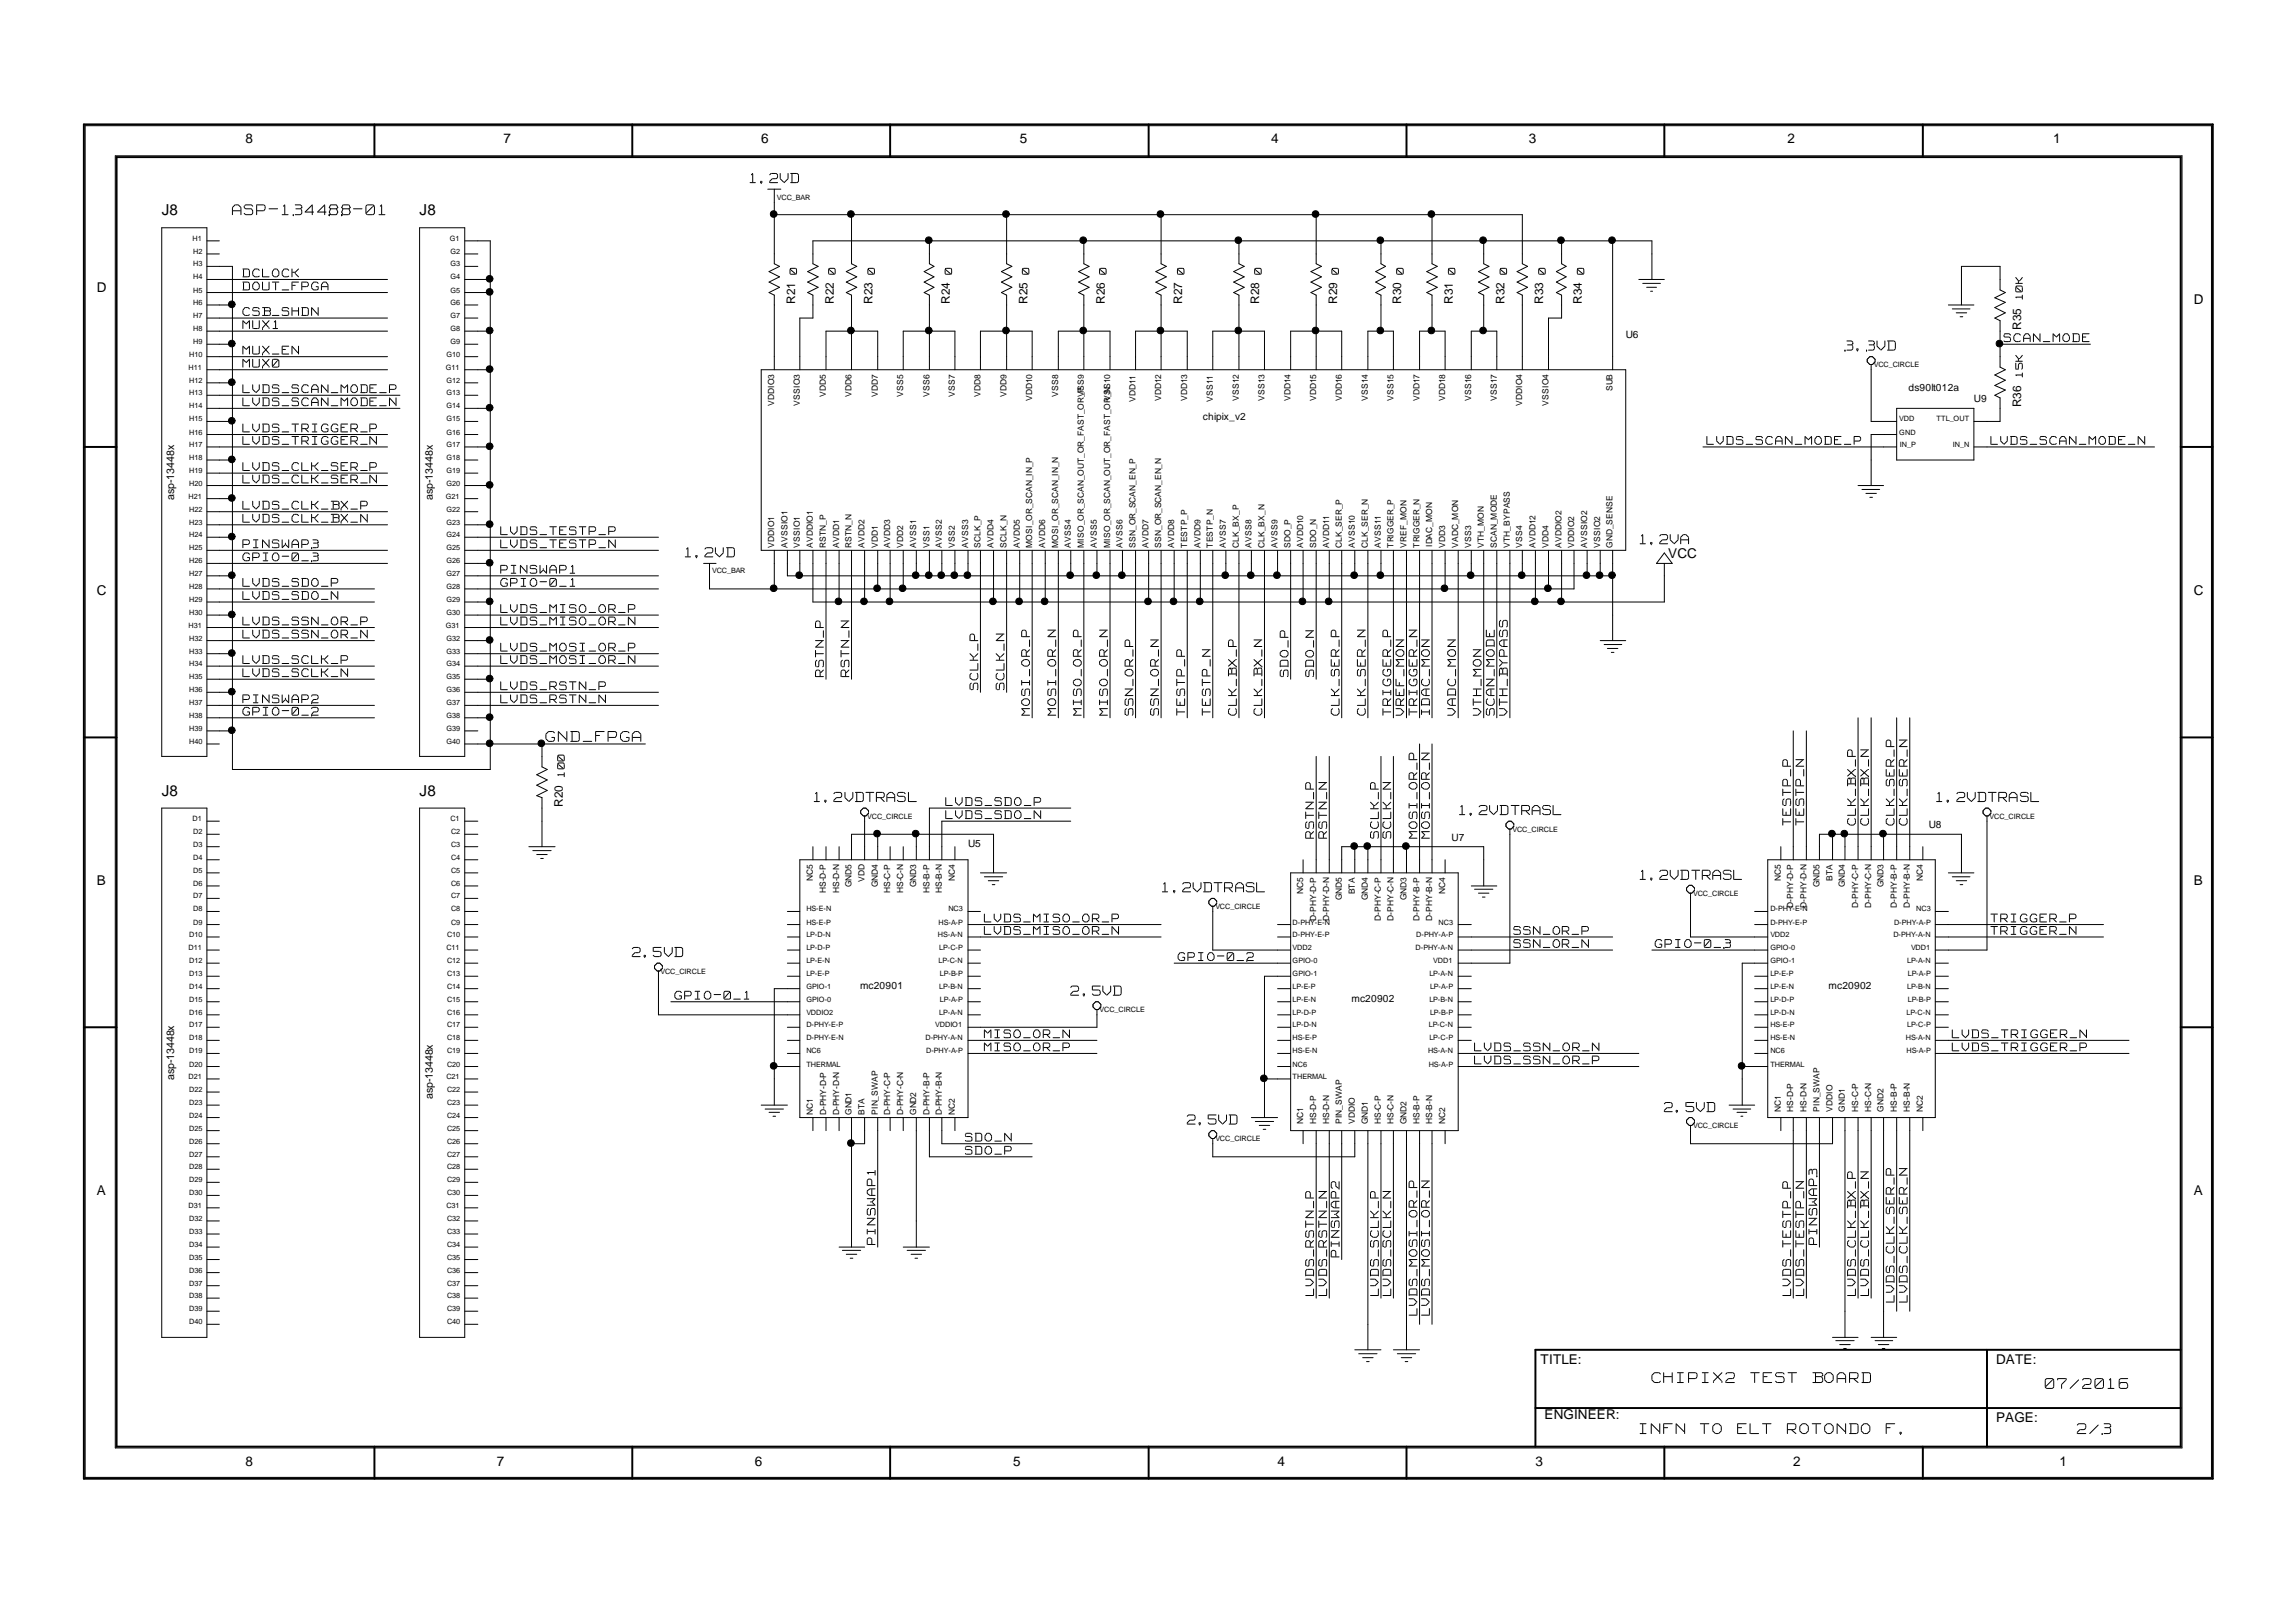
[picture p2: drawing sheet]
<svg xmlns="http://www.w3.org/2000/svg" width="297mm" height="210mm" viewBox="0 0 297 210" stroke-linecap="round" stroke-linejoin="round" font-family="sans-serif">
<defs><g id="words">
<g font-size="2.6" fill="#fff">
<text x="30.1" y="28">ASP-134488-01</text>
<text x="70.6" y="96.1">GND_FPGA</text>
<text x="213.7" y="179.1">CHIPIX2 TEST BOARD</text>
<text x="264.6" y="179.8">07/2016</text>
<text x="212.2" y="185.7">INFN TO ELT ROTONDO F.</text>
<text x="268.7" y="185.7">2/3</text>
</g>
<g font-size="2.3" fill="#fff">
<text x="97" y="23.7">1.2VD</text>
<text x="238.7" y="45.4">3.3VD</text>
<text x="212.2" y="70.5">1.2VA</text>
<text x="88.7" y="72.1">1.2VD</text>
<text x="105.3" y="103.8">1.2VDTRASL</text>
<text x="188.8" y="105.5">1.2VDTRASL</text>
<text x="250.5" y="103.8">1.2VDTRASL</text>
<text x="212.2" y="113.9">1.2VDTRASL</text>
<text x="150.4" y="115.5">1.2VDTRASL</text>
<text x="81.8" y="123.9">2.5VD</text>
<text x="138.5" y="128.9">2.5VD</text>
<text x="215.3" y="143.9">2.5VD</text>
<text x="153.6" y="145.6">2.5VD</text>
</g>
<g font-size="2">
<text x="20.9" y="27.8">J8</text>
<text x="54.3" y="27.8">J8</text>
<text x="20.9" y="103">J8</text>
<text x="54.3" y="103">J8</text>
</g>
<g font-size="2" fill="#fff">
<text x="31.4" y="36">DCLOCK</text>
<text x="31.4" y="37.7">DOUT_FPGA</text>
<text x="31.4" y="41">CSB_SHDN</text>
<text x="31.4" y="47.7">MUX0</text>
<text x="31.4" y="46">MUX_EN</text>
<text x="31.4" y="42.7">MUX1</text>
<text x="259.3" y="44.4">SCAN_MODE</text>
<text x="31.4" y="52.7">LVDS_SCAN_MODE_N</text>
<text x="31.4" y="51">LVDS_SCAN_MODE_P</text>
<text x="31.4" y="56.1">LVDS_TRIGGER_P</text>
<text x="31.4" y="57.7">LVDS_TRIGGER_N</text>
<text x="220.8" y="57.7">LVDS_SCAN_MODE_P</text>
<text x="257.6" y="57.7">LVDS_SCAN_MODE_N</text>
<text x="31.4" y="61.1">LVDS_CLK_SER_P</text>
<text x="31.4" y="62.7">LVDS_CLK_SER_N</text>
<text x="31.4" y="71">PINSWAP3</text>
<text x="31.4" y="66.1">LVDS_CLK_BX_P</text>
<text x="31.4" y="67.7">LVDS_CLK_BX_N</text>
<text x="64.8" y="69.4">LVDS_TESTP_P</text>
<text x="64.8" y="71">LVDS_TESTP_N</text>
<text x="31.4" y="72.7">GPIO-0_3</text>
<text x="31.4" y="76">LVDS_SDO_P</text>
<text x="31.4" y="77.7">LVDS_SDO_N</text>
<text x="64.8" y="74.3">PINSWAP1</text>
<text x="64.8" y="76">GPIO-0_1</text>
<text x="31.4" y="81">LVDS_SSN_OR_P</text>
<text x="31.4" y="82.7">LVDS_SSN_OR_N</text>
<text x="64.8" y="79.4">LVDS_MISO_OR_P</text>
<text x="64.8" y="81">LVDS_MISO_OR_N</text>
<text x="31.4" y="87.7">LVDS_SCLK_N</text>
<text x="31.4" y="86">LVDS_SCLK_P</text>
<text x="64.8" y="84.4">LVDS_MOSI_OR_P</text>
<text x="64.8" y="86">LVDS_MOSI_OR_N</text>
<text x="64.8" y="89.4">LVDS_RSTN_P</text>
<text x="106.5" y="87.6" transform="rotate(-90 106.5 87.6)">RSTN_P</text>
<text x="109.8" y="87.6" transform="rotate(-90 109.8 87.6)">RSTN_N</text>
<text x="126.5" y="89.3" transform="rotate(-90 126.5 89.3)">SCLK_P</text>
<text x="129.9" y="89.3" transform="rotate(-90 129.9 89.3)">SCLK_N</text>
<text x="31.4" y="91.1">PINSWAP2</text>
<text x="31.4" y="92.7">GPIO-0_2</text>
<text x="64.8" y="91.1">LVDS_RSTN_N</text>
<text x="133.2" y="92.6" transform="rotate(-90 133.2 92.6)">MOSI_OR_P</text>
<text x="136.6" y="92.6" transform="rotate(-90 136.6 92.6)">MOSI_OR_N</text>
<text x="139.9" y="92.6" transform="rotate(-90 139.9 92.6)">MISO_OR_P</text>
<text x="143.3" y="92.6" transform="rotate(-90 143.3 92.6)">MISO_OR_N</text>
<text x="146.6" y="92.6" transform="rotate(-90 146.6 92.6)">SSN_OR_P</text>
<text x="149.9" y="92.6" transform="rotate(-90 149.9 92.6)">SSN_OR_N</text>
<text x="153.3" y="92.6" transform="rotate(-90 153.3 92.6)">TESTP_P</text>
<text x="156.6" y="92.6" transform="rotate(-90 156.6 92.6)">TESTP_N</text>
<text x="159.9" y="92.6" transform="rotate(-90 159.9 92.6)">CLK_BX_P</text>
<text x="163.2" y="92.6" transform="rotate(-90 163.2 92.6)">CLK_BX_N</text>
<text x="173.2" y="92.6" transform="rotate(-90 173.2 92.6)">CLK_SER_P</text>
<text x="176.6" y="92.6" transform="rotate(-90 176.6 92.6)">CLK_SER_N</text>
<text x="179.9" y="92.6" transform="rotate(-90 179.9 92.6)">TRIGGER_P</text>
<text x="181.6" y="92.6" transform="rotate(-90 181.6 92.6)">VREF_MON</text>
<text x="183.3" y="92.6" transform="rotate(-90 183.3 92.6)">TRIGGER_N</text>
<text x="184.9" y="92.5" transform="rotate(-90 184.9 92.5)">IDAC_MON</text>
<text x="188.3" y="92.6" transform="rotate(-90 188.3 92.6)">VADC_MON</text>
<text x="191.6" y="92.6" transform="rotate(-90 191.6 92.6)">VTH_MON</text>
<text x="193.3" y="92.6" transform="rotate(-90 193.3 92.6)">SCAN_MODE</text>
<text x="195" y="92.6" transform="rotate(-90 195 92.6)">VTH_BYPASS</text>
<text x="122.4" y="104.4">LVDS_SDO_P</text>
<text x="122.4" y="106.1">LVDS_SDO_N</text>
<text x="231.7" y="106.8" transform="rotate(-90 231.7 106.8)">TESTP_P</text>
<text x="233.4" y="106.8" transform="rotate(-90 233.4 106.8)">TESTP_N</text>
<text x="240" y="106.8" transform="rotate(-90 240 106.8)">CLK_BX_P</text>
<text x="241.7" y="106.8" transform="rotate(-90 241.7 106.8)">CLK_BX_N</text>
<text x="245" y="106.8" transform="rotate(-90 245 106.8)">CLK_SER_P</text>
<text x="246.7" y="106.8" transform="rotate(-90 246.7 106.8)">CLK_SER_N</text>
<text x="169.9" y="108.5" transform="rotate(-90 169.9 108.5)">RSTN_P</text>
<text x="171.6" y="108.5" transform="rotate(-90 171.6 108.5)">RSTN_N</text>
<text x="178.3" y="108.5" transform="rotate(-90 178.3 108.5)">SCLK_P</text>
<text x="179.9" y="108.5" transform="rotate(-90 179.9 108.5)">SCLK_N</text>
<text x="183.3" y="108.5" transform="rotate(-90 183.3 108.5)">MOSI_OR_P</text>
<text x="184.9" y="108.5" transform="rotate(-90 184.9 108.5)">MOSI_OR_N</text>
<text x="127.4" y="119.5">LVDS_MISO_OR_P</text>
<text x="257.6" y="119.5">TRIGGER_P</text>
<text x="127.4" y="121.1">LVDS_MISO_OR_N</text>
<text x="152.4" y="124.5">GPIO-0_2</text>
<text x="195.8" y="122.8">SSN_OR_N</text>
<text x="195.8" y="121.1">SSN_OR_P</text>
<text x="214.1" y="122.8">GPIO-0_3</text>
<text x="257.6" y="121.1">TRIGGER_N</text>
<text x="87.3" y="129.5">GPIO-0_1</text>
<text x="127.4" y="136.2">MISO_OR_P</text>
<text x="127.4" y="134.5">MISO_OR_N</text>
<text x="190.8" y="137.8">LVDS_SSN_OR_P</text>
<text x="190.8" y="136.2">LVDS_SSN_OR_N</text>
<text x="252.6" y="136.2">LVDS_TRIGGER_P</text>
<text x="252.6" y="134.5">LVDS_TRIGGER_N</text>
<text x="124.9" y="149.5">SDO_P</text>
<text x="124.9" y="147.8">SDO_N</text>
<text x="113.2" y="161" transform="rotate(-90 113.2 161)">PINSWAP1</text>
<text x="235" y="161" transform="rotate(-90 235 161)">PINSWAP3</text>
<text x="169.9" y="167.7" transform="rotate(-90 169.9 167.7)">LVDS_RSTN_P</text>
<text x="171.6" y="167.7" transform="rotate(-90 171.6 167.7)">LVDS_RSTN_N</text>
<text x="173.2" y="162.7" transform="rotate(-90 173.2 162.7)">PINSWAP2</text>
<text x="178.3" y="167.7" transform="rotate(-90 178.3 167.7)">LVDS_SCLK_P</text>
<text x="179.9" y="167.7" transform="rotate(-90 179.9 167.7)">LVDS_SCLK_N</text>
<text x="231.7" y="167.7" transform="rotate(-90 231.7 167.7)">LVDS_TESTP_P</text>
<text x="233.4" y="167.7" transform="rotate(-90 233.4 167.7)">LVDS_TESTP_N</text>
<text x="240" y="167.7" transform="rotate(-90 240 167.7)">LVDS_CLK_BX_P</text>
<text x="241.7" y="167.7" transform="rotate(-90 241.7 167.7)">LVDS_CLK_BX_N</text>
<text x="183.3" y="170.2" transform="rotate(-90 183.3 170.2)">LVDS_MOSI_OR_P</text>
<text x="184.9" y="170.2" transform="rotate(-90 184.9 170.2)">LVDS_MOSI_OR_N</text>
<text x="245" y="168.5" transform="rotate(-90 245 168.5)">LVDS_CLK_SER_P</text>
<text x="246.7" y="168.5" transform="rotate(-90 246.7 168.5)">LVDS_CLK_SER_N</text>
</g>
<g font-size="1.8" fill="#fff">
<text x="166.5" y="87.6" transform="rotate(-90 166.5 87.6)">SDO_P</text>
<text x="169.8" y="87.6" transform="rotate(-90 169.8 87.6)">SDO_N</text>
</g>
<g font-size="1.7">
<text x="31.8" y="18.6">8</text>
<text x="65.1" y="18.6">7</text>
<text x="98.5" y="18.6">6</text>
<text x="131.9" y="18.6">5</text>
<text x="164.4" y="18.6">4</text>
<text x="197.8" y="18.6">3</text>
<text x="231.2" y="18.6">2</text>
<text x="265.6" y="18.6">1</text>
<text x="12.5" y="37.8">D</text>
<text x="283.8" y="39.4">D</text>
<text x="12.5" y="77">C</text>
<text x="215.8" y="72.1">VCC</text>
<text x="283.8" y="77">C</text>
<text x="12.5" y="114.6">B</text>
<text x="283.8" y="114.6">B</text>
<text x="12.5" y="154.6">A</text>
<text x="283.8" y="154.6">A</text>
<text x="199.3" y="176.5">TITLE:</text>
<text x="258.2" y="176.5">DATE:</text>
<text x="199.8" y="183.7">ENGINEER:</text>
<text x="258.2" y="184">PAGE:</text>
<text x="31.8" y="189.7">8</text>
<text x="64.3" y="189.7">7</text>
<text x="97.6" y="189.7">6</text>
<text x="131.1" y="189.7">5</text>
<text x="165.3" y="189.7">4</text>
<text x="198.6" y="189.7">3</text>
<text x="232" y="189.7">2</text>
<text x="266.5" y="189.7">1</text>
</g>
<g font-size="1.5">
<text x="102.9" y="39.3" transform="rotate(-90 102.9 39.3)">R21</text>
<text x="107.9" y="39.3" transform="rotate(-90 107.9 39.3)">R22</text>
<text x="112.9" y="39.3" transform="rotate(-90 112.9 39.3)">R23</text>
<text x="122.9" y="39.3" transform="rotate(-90 122.9 39.3)">R24</text>
<text x="132.9" y="39.3" transform="rotate(-90 132.9 39.3)">R25</text>
<text x="142.9" y="39.3" transform="rotate(-90 142.9 39.3)">R26</text>
<text x="152.9" y="39.3" transform="rotate(-90 152.9 39.3)">R27</text>
<text x="162.9" y="39.3" transform="rotate(-90 162.9 39.3)">R28</text>
<text x="173" y="39.3" transform="rotate(-90 173 39.3)">R29</text>
<text x="181.3" y="39.3" transform="rotate(-90 181.3 39.3)">R30</text>
<text x="188" y="39.3" transform="rotate(-90 188 39.3)">R31</text>
<text x="194.7" y="39.3" transform="rotate(-90 194.7 39.3)">R32</text>
<text x="199.7" y="39.3" transform="rotate(-90 199.7 39.3)">R33</text>
<text x="204.7" y="39.3" transform="rotate(-90 204.7 39.3)">R34</text>
<text x="261.5" y="42.7" transform="rotate(-90 261.5 42.7)">R35</text>
<text x="261.5" y="52.7" transform="rotate(-90 261.5 52.7)">R36</text>
<text x="72.8" y="104.4" transform="rotate(-90 72.8 104.4)">R20</text>
</g>
<g font-size="1.4">
<text x="22.5" y="64.7" transform="rotate(-90 22.5 64.7)">asp-13448x</text>
<text x="56" y="64.7" transform="rotate(-90 56 64.7)">asp-13448x</text>
<text x="22.5" y="139.8" transform="rotate(-90 22.5 139.8)">asp-13448x</text>
<text x="56" y="142.3" transform="rotate(-90 56 142.3)">asp-13448x</text>
</g>
<g font-size="1.3" fill="#fff">
<text x="261.3" y="38.7" transform="rotate(-90 261.3 38.7)">10K</text>
<text x="261.3" y="48.8" transform="rotate(-90 261.3 48.8)">15K</text>
<text x="72.7" y="100.5" transform="rotate(-90 72.7 100.5)">100</text>
</g>
<g font-size="1.3">
<text x="210.3" y="43.7">U6</text>
<text x="246.9" y="50.6">ds90lt012a</text>
<text x="255.4" y="52">U9</text>
<text x="155.6" y="54.4">chipix_v2</text>
<text x="249.5" y="107.1">U8</text>
<text x="125.2" y="109.6">U5</text>
<text x="187.8" y="108.8">U7</text>
<text x="111.3" y="127.9">mc20901</text>
<text x="174.8" y="129.6">mc20902</text>
<text x="236.6" y="127.9">mc20902</text>
</g>
<g font-size="1.1">
<text x="100.2" y="52.5" transform="rotate(-90 100.2 52.5)">VDDIO3</text>
<text x="103.5" y="52.5" transform="rotate(-90 103.5 52.5)">VSSIO3</text>
<text x="106.9" y="51.3" transform="rotate(-90 106.9 51.3)">VDD5</text>
<text x="110.2" y="51.3" transform="rotate(-90 110.2 51.3)">VDD6</text>
<text x="113.6" y="51.3" transform="rotate(-90 113.6 51.3)">VDD7</text>
<text x="116.9" y="51.3" transform="rotate(-90 116.9 51.3)">VSS5</text>
<text x="120.2" y="51.3" transform="rotate(-90 120.2 51.3)">VSS6</text>
<text x="123.5" y="51.3" transform="rotate(-90 123.5 51.3)">VSS7</text>
<text x="126.8" y="51.3" transform="rotate(-90 126.8 51.3)">VDD8</text>
<text x="130.2" y="51.3" transform="rotate(-90 130.2 51.3)">VDD9</text>
<text x="133.5" y="51.9" transform="rotate(-90 133.5 51.9)">VDD10</text>
<text x="136.9" y="51.3" transform="rotate(-90 136.9 51.3)">VSS8</text>
<text x="140.2" y="51.3" transform="rotate(-90 140.2 51.3)">VSS9</text>
<text x="143.6" y="51.9" transform="rotate(-90 143.6 51.9)">VSS10</text>
<text x="146.9" y="52" transform="rotate(-90 146.9 52)">VDD11</text>
<text x="150.2" y="51.9" transform="rotate(-90 150.2 51.9)">VDD12</text>
<text x="153.6" y="51.9" transform="rotate(-90 153.6 51.9)">VDD13</text>
<text x="156.9" y="52" transform="rotate(-90 156.9 52)">VSS11</text>
<text x="160.3" y="51.9" transform="rotate(-90 160.3 51.9)">VSS12</text>
<text x="163.6" y="51.9" transform="rotate(-90 163.6 51.9)">VSS13</text>
<text x="167" y="51.9" transform="rotate(-90 167 51.9)">VDD14</text>
<text x="170.3" y="51.9" transform="rotate(-90 170.3 51.9)">VDD15</text>
<text x="173.6" y="51.9" transform="rotate(-90 173.6 51.9)">VDD16</text>
<text x="177" y="51.9" transform="rotate(-90 177 51.9)">VSS14</text>
<text x="180.3" y="51.9" transform="rotate(-90 180.3 51.9)">VSS15</text>
<text x="183.7" y="51.9" transform="rotate(-90 183.7 51.9)">VDD17</text>
<text x="187" y="51.9" transform="rotate(-90 187 51.9)">VDD18</text>
<text x="190.3" y="51.9" transform="rotate(-90 190.3 51.9)">VSS16</text>
<text x="193.6" y="51.9" transform="rotate(-90 193.6 51.9)">VSS17</text>
<text x="196.9" y="52.5" transform="rotate(-90 196.9 52.5)">VDDIO4</text>
<text x="200.3" y="52.5" transform="rotate(-90 200.3 52.5)">VSSIO4</text>
<text x="208.6" y="50.6" transform="rotate(-90 208.6 50.6)">SUB</text>
<text x="100.2" y="70.9" transform="rotate(-90 100.2 70.9)">VDDIO1</text>
<text x="101.9" y="70.9" transform="rotate(-90 101.9 70.9)">AVSSIO1</text>
<text x="103.5" y="70.9" transform="rotate(-90 103.5 70.9)">VSSIO1</text>
<text x="105.2" y="70.9" transform="rotate(-90 105.2 70.9)">AVDDIO1</text>
<text x="106.9" y="70.9" transform="rotate(-90 106.9 70.9)">RSTN_P</text>
<text x="108.6" y="70.9" transform="rotate(-90 108.6 70.9)">AVDD1</text>
<text x="110.2" y="70.9" transform="rotate(-90 110.2 70.9)">RSTN_N</text>
<text x="111.9" y="70.9" transform="rotate(-90 111.9 70.9)">AVDD2</text>
<text x="113.6" y="70.9" transform="rotate(-90 113.6 70.9)">VDD1</text>
<text x="115.2" y="70.9" transform="rotate(-90 115.2 70.9)">AVDD3</text>
<text x="116.9" y="70.9" transform="rotate(-90 116.9 70.9)">VDD2</text>
<text x="118.5" y="70.9" transform="rotate(-90 118.5 70.9)">AVSS1</text>
<text x="120.2" y="70.9" transform="rotate(-90 120.2 70.9)">VSS1</text>
<text x="121.8" y="70.9" transform="rotate(-90 121.8 70.9)">AVSS2</text>
<text x="123.5" y="70.9" transform="rotate(-90 123.5 70.9)">VSS2</text>
<text x="125.2" y="70.9" transform="rotate(-90 125.2 70.9)">AVSS3</text>
<text x="126.8" y="70.9" transform="rotate(-90 126.8 70.9)">SCLK_P</text>
<text x="128.5" y="70.9" transform="rotate(-90 128.5 70.9)">AVDD4</text>
<text x="130.2" y="70.9" transform="rotate(-90 130.2 70.9)">SCLK_N</text>
<text x="131.9" y="70.9" transform="rotate(-90 131.9 70.9)">AVDD5</text>
<text x="133.5" y="70.9" transform="rotate(-90 133.5 70.9)">MOSI_OR_SCAN_IN_P</text>
<text x="135.2" y="70.9" transform="rotate(-90 135.2 70.9)">AVDD6</text>
<text x="136.9" y="70.9" transform="rotate(-90 136.9 70.9)">MOSI_OR_SCAN_IN_N</text>
<text x="138.5" y="70.9" transform="rotate(-90 138.5 70.9)">AVSS4</text>
<text x="140.2" y="70.9" transform="rotate(-90 140.2 70.9)">MISO_OR_SCAN_OUT_OR_FAST_OR_P</text>
<text x="141.9" y="70.9" transform="rotate(-90 141.9 70.9)">AVSS5</text>
<text x="143.6" y="70.9" transform="rotate(-90 143.6 70.9)">MISO_OR_SCAN_OUT_OR_FAST_OR_N</text>
<text x="145.2" y="70.9" transform="rotate(-90 145.2 70.9)">AVSS6</text>
<text x="146.9" y="70.9" transform="rotate(-90 146.9 70.9)">SSN_OR_SCAN_EN_P</text>
<text x="148.6" y="70.9" transform="rotate(-90 148.6 70.9)">AVDD7</text>
<text x="150.2" y="70.9" transform="rotate(-90 150.2 70.9)">SSN_OR_SCAN_EN_N</text>
<text x="151.9" y="70.9" transform="rotate(-90 151.9 70.9)">AVDD8</text>
<text x="153.6" y="70.9" transform="rotate(-90 153.6 70.9)">TESTP_P</text>
<text x="155.3" y="70.9" transform="rotate(-90 155.3 70.9)">AVDD9</text>
<text x="156.9" y="70.9" transform="rotate(-90 156.9 70.9)">TESTP_N</text>
<text x="158.6" y="70.9" transform="rotate(-90 158.6 70.9)">AVSS7</text>
<text x="160.3" y="70.9" transform="rotate(-90 160.3 70.9)">CLK_BX_P</text>
<text x="161.9" y="70.9" transform="rotate(-90 161.9 70.9)">AVSS8</text>
<text x="163.6" y="70.9" transform="rotate(-90 163.6 70.9)">CLK_BX_N</text>
<text x="165.3" y="70.9" transform="rotate(-90 165.3 70.9)">AVSS9</text>
<text x="167" y="70.9" transform="rotate(-90 167 70.9)">SDO_P</text>
<text x="168.6" y="70.9" transform="rotate(-90 168.6 70.9)">AVDD10</text>
<text x="170.3" y="70.9" transform="rotate(-90 170.3 70.9)">SDO_N</text>
<text x="172" y="70.9" transform="rotate(-90 172 70.9)">AVDD11</text>
<text x="173.6" y="70.9" transform="rotate(-90 173.6 70.9)">CLK_SER_P</text>
<text x="175.3" y="70.9" transform="rotate(-90 175.3 70.9)">AVSS10</text>
<text x="177" y="70.9" transform="rotate(-90 177 70.9)">CLK_SER_N</text>
<text x="178.7" y="70.9" transform="rotate(-90 178.7 70.9)">AVSS11</text>
<text x="180.3" y="70.9" transform="rotate(-90 180.3 70.9)">TRIGGER_P</text>
<text x="182" y="70.9" transform="rotate(-90 182 70.9)">VREF_MON</text>
<text x="183.7" y="70.9" transform="rotate(-90 183.7 70.9)">TRIGGER_N</text>
<text x="185.3" y="70.8" transform="rotate(-90 185.3 70.8)">IDAC_MON</text>
<text x="187" y="70.9" transform="rotate(-90 187 70.9)">VDD3</text>
<text x="188.6" y="70.9" transform="rotate(-90 188.6 70.9)">VADC_MON</text>
<text x="190.3" y="70.9" transform="rotate(-90 190.3 70.9)">VSS3</text>
<text x="192" y="70.9" transform="rotate(-90 192 70.9)">VTH_MON</text>
<text x="193.6" y="70.9" transform="rotate(-90 193.6 70.9)">SCAN_MODE</text>
<text x="195.3" y="70.9" transform="rotate(-90 195.3 70.9)">VTH_BYPASS</text>
<text x="196.9" y="70.9" transform="rotate(-90 196.9 70.9)">VSS4</text>
<text x="198.6" y="70.9" transform="rotate(-90 198.6 70.9)">AVDD12</text>
<text x="200.3" y="70.9" transform="rotate(-90 200.3 70.9)">VDD4</text>
<text x="202" y="70.9" transform="rotate(-90 202 70.9)">AVDDIO2</text>
<text x="203.6" y="70.9" transform="rotate(-90 203.6 70.9)">VDDIO2</text>
<text x="205.3" y="70.9" transform="rotate(-90 205.3 70.9)">AVSSIO2</text>
<text x="207" y="70.9" transform="rotate(-90 207 70.9)">VSSIO2</text>
<text x="208.6" y="70.9" transform="rotate(-90 208.6 70.9)">GND_SENSE</text>
<text x="105.2" y="114" transform="rotate(-90 105.2 114)">NC5</text>
<text x="123.5" y="114" transform="rotate(-90 123.5 114)">NC4</text>
<text x="230.4" y="114" transform="rotate(-90 230.4 114)">NC5</text>
<text x="248.8" y="114" transform="rotate(-90 248.8 114)">NC4</text>
<text x="106.9" y="115.6" transform="rotate(-90 106.9 115.6)">HS-D-P</text>
<text x="108.6" y="115.6" transform="rotate(-90 108.6 115.6)">HS-D-N</text>
<text x="110.2" y="114.8" transform="rotate(-90 110.2 114.8)">GND5</text>
<text x="111.9" y="114.1" transform="rotate(-90 111.9 114.1)">VDD</text>
<text x="113.6" y="114.8" transform="rotate(-90 113.6 114.8)">GND4</text>
<text x="115.2" y="115.6" transform="rotate(-90 115.2 115.6)">HS-C-P</text>
<text x="116.9" y="115.6" transform="rotate(-90 116.9 115.6)">HS-C-N</text>
<text x="118.5" y="114.8" transform="rotate(-90 118.5 114.8)">GND3</text>
<text x="120.2" y="115.6" transform="rotate(-90 120.2 115.6)">HS-B-P</text>
<text x="121.8" y="115.6" transform="rotate(-90 121.8 115.6)">HS-B-N</text>
<text x="168.6" y="115.7" transform="rotate(-90 168.6 115.7)">NC5</text>
<text x="170.3" y="119.1" transform="rotate(-90 170.3 119.1)">D-PHY-D-P</text>
<text x="172" y="119.1" transform="rotate(-90 172 119.1)">D-PHY-D-N</text>
<text x="173.6" y="116.5" transform="rotate(-90 173.6 116.5)">GND5</text>
<text x="175.3" y="115.8" transform="rotate(-90 175.3 115.8)">BTA</text>
<text x="177" y="116.5" transform="rotate(-90 177 116.5)">GND4</text>
<text x="178.7" y="119.1" transform="rotate(-90 178.7 119.1)">D-PHY-C-P</text>
<text x="180.3" y="119.1" transform="rotate(-90 180.3 119.1)">D-PHY-C-N</text>
<text x="182" y="116.5" transform="rotate(-90 182 116.5)">GND3</text>
<text x="183.7" y="119.1" transform="rotate(-90 183.7 119.1)">D-PHY-B-P</text>
<text x="185.3" y="119.1" transform="rotate(-90 185.3 119.1)">D-PHY-B-N</text>
<text x="187" y="115.7" transform="rotate(-90 187 115.7)">NC4</text>
<text x="232" y="117.4" transform="rotate(-90 232 117.4)">D-PHY-D-P</text>
<text x="233.7" y="117.4" transform="rotate(-90 233.7 117.4)">D-PHY-D-N</text>
<text x="235.4" y="114.8" transform="rotate(-90 235.4 114.8)">GND5</text>
<text x="237.1" y="114.1" transform="rotate(-90 237.1 114.1)">BTA</text>
<text x="238.7" y="114.8" transform="rotate(-90 238.7 114.8)">GND4</text>
<text x="240.4" y="117.4" transform="rotate(-90 240.4 117.4)">D-PHY-C-P</text>
<text x="242.1" y="117.4" transform="rotate(-90 242.1 117.4)">D-PHY-C-N</text>
<text x="243.7" y="114.8" transform="rotate(-90 243.7 114.8)">GND3</text>
<text x="245.4" y="117.4" transform="rotate(-90 245.4 117.4)">D-PHY-B-P</text>
<text x="247.1" y="117.4" transform="rotate(-90 247.1 117.4)">D-PHY-B-N</text>
<text x="230.4" y="143.9" transform="rotate(-90 230.4 143.9)">NC1</text>
<text x="232" y="143.9" transform="rotate(-90 232 143.9)">HS-D-P</text>
<text x="233.7" y="143.9" transform="rotate(-90 233.7 143.9)">HS-D-N</text>
<text x="235.4" y="143.9" transform="rotate(-90 235.4 143.9)">PIN_SWAP</text>
<text x="237.1" y="143.9" transform="rotate(-90 237.1 143.9)">VDDIO</text>
<text x="238.7" y="143.9" transform="rotate(-90 238.7 143.9)">GND1</text>
<text x="240.4" y="143.9" transform="rotate(-90 240.4 143.9)">HS-C-P</text>
<text x="242.1" y="143.9" transform="rotate(-90 242.1 143.9)">HS-C-N</text>
<text x="243.7" y="143.9" transform="rotate(-90 243.7 143.9)">GND2</text>
<text x="245.4" y="143.9" transform="rotate(-90 245.4 143.9)">HS-B-P</text>
<text x="247.1" y="143.9" transform="rotate(-90 247.1 143.9)">HS-B-N</text>
<text x="248.8" y="143.9" transform="rotate(-90 248.8 143.9)">NC2</text>
<text x="105.2" y="144.3" transform="rotate(-90 105.2 144.3)">NC1</text>
<text x="106.9" y="144.3" transform="rotate(-90 106.9 144.3)">D-PHY-D-P</text>
<text x="108.6" y="144.3" transform="rotate(-90 108.6 144.3)">D-PHY-D-N</text>
<text x="110.2" y="144.3" transform="rotate(-90 110.2 144.3)">GND1</text>
<text x="111.9" y="144.3" transform="rotate(-90 111.9 144.3)">BTA</text>
<text x="113.6" y="144.3" transform="rotate(-90 113.6 144.3)">PIN_SWAP</text>
<text x="115.2" y="144.3" transform="rotate(-90 115.2 144.3)">D-PHY-C-P</text>
<text x="116.9" y="144.3" transform="rotate(-90 116.9 144.3)">D-PHY-C-N</text>
<text x="118.5" y="144.3" transform="rotate(-90 118.5 144.3)">GND2</text>
<text x="120.2" y="144.3" transform="rotate(-90 120.2 144.3)">D-PHY-B-P</text>
<text x="121.8" y="144.3" transform="rotate(-90 121.8 144.3)">D-PHY-B-N</text>
<text x="123.5" y="144.3" transform="rotate(-90 123.5 144.3)">NC2</text>
<text x="168.6" y="145.5" transform="rotate(-90 168.6 145.5)">NC1</text>
<text x="170.3" y="145.5" transform="rotate(-90 170.3 145.5)">HS-D-P</text>
<text x="172" y="145.5" transform="rotate(-90 172 145.5)">HS-D-N</text>
<text x="173.6" y="145.5" transform="rotate(-90 173.6 145.5)">PIN_SWAP</text>
<text x="175.3" y="145.5" transform="rotate(-90 175.3 145.5)">VDDIO</text>
<text x="177" y="145.5" transform="rotate(-90 177 145.5)">GND1</text>
<text x="178.7" y="145.5" transform="rotate(-90 178.7 145.5)">HS-C-P</text>
<text x="180.3" y="145.5" transform="rotate(-90 180.3 145.5)">HS-C-N</text>
<text x="182" y="145.5" transform="rotate(-90 182 145.5)">GND2</text>
<text x="183.7" y="145.5" transform="rotate(-90 183.7 145.5)">HS-B-P</text>
<text x="185.3" y="145.5" transform="rotate(-90 185.3 145.5)">HS-B-N</text>
<text x="187" y="145.5" transform="rotate(-90 187 145.5)">NC2</text>
</g>
<g font-size="1" fill="#fff">
<text x="102.5" y="35.5" transform="rotate(-90 102.5 35.5)">0</text>
<text x="107.5" y="35.5" transform="rotate(-90 107.5 35.5)">0</text>
<text x="112.5" y="35.5" transform="rotate(-90 112.5 35.5)">0</text>
<text x="122.5" y="35.5" transform="rotate(-90 122.5 35.5)">0</text>
<text x="132.5" y="35.5" transform="rotate(-90 132.5 35.5)">0</text>
<text x="142.5" y="35.5" transform="rotate(-90 142.5 35.5)">0</text>
<text x="152.6" y="35.5" transform="rotate(-90 152.6 35.5)">0</text>
<text x="162.6" y="35.5" transform="rotate(-90 162.6 35.5)">0</text>
<text x="172.6" y="35.5" transform="rotate(-90 172.6 35.5)">0</text>
<text x="180.9" y="35.5" transform="rotate(-90 180.9 35.5)">0</text>
<text x="187.6" y="35.5" transform="rotate(-90 187.6 35.5)">0</text>
<text x="194.3" y="35.5" transform="rotate(-90 194.3 35.5)">0</text>
<text x="199.3" y="35.5" transform="rotate(-90 199.3 35.5)">0</text>
<text x="204.3" y="35.5" transform="rotate(-90 204.3 35.5)">0</text>
</g>
<g font-size=".9">
<text x="100.5" y="25.8">VCC_BAR</text>
<text x="24.9" y="31.2">H1</text>
<text x="25" y="34.5">H3</text>
<text x="25" y="32.9">H2</text>
<text x="58.2" y="31.2">G1</text>
<text x="58.3" y="34.5">G3</text>
<text x="58.3" y="32.9">G2</text>
<text x="25" y="41.2">H7</text>
<text x="25" y="39.5">H6</text>
<text x="25" y="37.9">H5</text>
<text x="25" y="36.2">H4</text>
<text x="58.3" y="41.2">G7</text>
<text x="58.3" y="36.2">G4</text>
<text x="58.3" y="37.9">G5</text>
<text x="58.3" y="39.5">G6</text>
<text x="24.4" y="47.8">H11</text>
<text x="24.5" y="46.2">H10</text>
<text x="25" y="44.5">H9</text>
<text x="25" y="42.9">H8</text>
<text x="57.7" y="47.8">G11</text>
<text x="57.8" y="46.2">G10</text>
<text x="58.3" y="44.5">G9</text>
<text x="58.3" y="42.9">G8</text>
<text x="242.4" y="47.5">VCC_CIRCLE</text>
<text x="24.5" y="52.8">H14</text>
<text x="24.5" y="51.2">H13</text>
<text x="24.5" y="49.5">H12</text>
<text x="57.8" y="52.8">G14</text>
<text x="57.8" y="51.2">G13</text>
<text x="57.8" y="49.5">G12</text>
<text x="24.5" y="59.5">H18</text>
<text x="24.5" y="57.8">H17</text>
<text x="24.5" y="56.2">H16</text>
<text x="24.5" y="54.5">H15</text>
<text x="57.8" y="57.8">G17</text>
<text x="57.8" y="56.2">G16</text>
<text x="57.8" y="54.5">G15</text>
<text x="57.8" y="59.5">G18</text>
<text x="245.7" y="56.2">GND</text>
<text x="245.7" y="54.5">VDD</text>
<text x="245.8" y="57.8">IN_P</text>
<text x="250.5" y="54.5">TTL_OUT</text>
<text x="252.7" y="57.8">IN_N</text>
<text x="24.4" y="64.5">H21</text>
<text x="24.5" y="62.8">H20</text>
<text x="24.5" y="61.2">H19</text>
<text x="57.7" y="64.5">G21</text>
<text x="57.8" y="62.8">G20</text>
<text x="57.8" y="61.2">G19</text>
<text x="24.5" y="66.2">H22</text>
<text x="24.5" y="71.2">H25</text>
<text x="24.5" y="69.5">H24</text>
<text x="24.5" y="67.9">H23</text>
<text x="57.8" y="71.2">G25</text>
<text x="57.8" y="69.5">G24</text>
<text x="57.8" y="67.9">G23</text>
<text x="57.8" y="66.2">G22</text>
<text x="24.5" y="77.9">H29</text>
<text x="24.5" y="76.2">H28</text>
<text x="24.5" y="74.5">H27</text>
<text x="24.5" y="72.9">H26</text>
<text x="57.8" y="77.9">G29</text>
<text x="57.8" y="76.2">G28</text>
<text x="57.8" y="74.5">G27</text>
<text x="57.8" y="72.9">G26</text>
<text x="92.1" y="74.2">VCC_BAR</text>
<text x="24.4" y="81.2">H31</text>
<text x="24.5" y="82.9">H32</text>
<text x="24.5" y="79.6">H30</text>
<text x="57.7" y="81.2">G31</text>
<text x="57.8" y="82.9">G32</text>
<text x="57.8" y="79.6">G30</text>
<text x="24.5" y="89.6">H36</text>
<text x="24.5" y="87.9">H35</text>
<text x="24.5" y="86.2">H34</text>
<text x="24.5" y="84.6">H33</text>
<text x="57.8" y="89.6">G36</text>
<text x="57.8" y="87.9">G35</text>
<text x="57.8" y="86.2">G34</text>
<text x="57.8" y="84.6">G33</text>
<text x="24.5" y="94.6">H39</text>
<text x="24.5" y="92.9">H38</text>
<text x="24.5" y="91.3">H37</text>
<text x="57.8" y="94.6">G39</text>
<text x="57.8" y="92.9">G38</text>
<text x="57.8" y="91.3">G37</text>
<text x="24.5" y="96.3">H40</text>
<text x="57.8" y="96.3">G40</text>
<text x="24.9" y="106.3">D1</text>
<text x="25" y="108">D2</text>
<text x="58.3" y="106.3">C1</text>
<text x="58.3" y="108">C2</text>
<text x="112.2" y="105.9">VCC_CIRCLE</text>
<text x="195.7" y="107.6">VCC_CIRCLE</text>
<text x="257.4" y="105.9">VCC_CIRCLE</text>
<text x="25" y="113">D5</text>
<text x="25" y="109.6">D3</text>
<text x="25" y="111.3">D4</text>
<text x="58.3" y="113">C5</text>
<text x="58.3" y="109.6">C3</text>
<text x="58.3" y="111.3">C4</text>
<text x="25" y="118">D8</text>
<text x="25" y="119.6">D9</text>
<text x="25" y="114.7">D6</text>
<text x="25" y="116.3">D7</text>
<text x="58.3" y="118">C8</text>
<text x="58.3" y="119.6">C9</text>
<text x="58.3" y="114.7">C6</text>
<text x="58.3" y="116.3">C7</text>
<text x="104.3" y="119.6">HS-E-P</text>
<text x="104.3" y="118">HS-E-N</text>
<text x="121.4" y="119.6">HS-A-P</text>
<text x="122.7" y="118">NC3</text>
<text x="157.2" y="117.6">VCC_CIRCLE</text>
<text x="167.2" y="119.6">D-PHY-E-N</text>
<text x="186.1" y="119.6">NC3</text>
<text x="219" y="115.9">VCC_CIRCLE</text>
<text x="229" y="118">D-PHY-E-N</text>
<text x="229" y="119.6">D-PHY-E-P</text>
<text x="245" y="119.6">D-PHY-A-P</text>
<text x="247.9" y="118">NC3</text>
<text x="24.4" y="122.9">D11</text>
<text x="24.5" y="124.6">D12</text>
<text x="24.5" y="121.3">D10</text>
<text x="57.8" y="122.9">C11</text>
<text x="57.8" y="124.6">C12</text>
<text x="57.8" y="121.3">C10</text>
<text x="85.4" y="126">VCC_CIRCLE</text>
<text x="104.3" y="122.9">LP-D-P</text>
<text x="104.3" y="121.3">LP-D-N</text>
<text x="104.3" y="124.6">LP-E-N</text>
<text x="121.3" y="121.3">HS-A-N</text>
<text x="121.4" y="124.6">LP-C-N</text>
<text x="121.5" y="122.9">LP-C-P</text>
<text x="167.2" y="122.9">VDD2</text>
<text x="167.2" y="124.6">GPIO-0</text>
<text x="167.2" y="121.3">D-PHY-E-P</text>
<text x="183.1" y="122.9">D-PHY-A-N</text>
<text x="183.2" y="121.3">D-PHY-A-P</text>
<text x="185.4" y="124.6">VDD1</text>
<text x="229" y="121.3">VDD2</text>
<text x="229" y="122.9">GPIO-0</text>
<text x="229" y="124.6">GPIO-1</text>
<text x="245" y="121.3">D-PHY-A-N</text>
<text x="246.7" y="124.6">LP-A-N</text>
<text x="247.2" y="122.9">VDD1</text>
<text x="24.5" y="131.3">D16</text>
<text x="24.5" y="126.3">D13</text>
<text x="24.5" y="127.9">D14</text>
<text x="24.5" y="129.6">D15</text>
<text x="57.8" y="129.6">C15</text>
<text x="57.8" y="131.3">C16</text>
<text x="57.8" y="126.3">C13</text>
<text x="57.8" y="127.9">C14</text>
<text x="104.3" y="131.3">VDDIO2</text>
<text x="104.3" y="126.3">LP-E-P</text>
<text x="104.3" y="129.6">GPIO-0</text>
<text x="104.3" y="127.9">GPIO-1</text>
<text x="121.5" y="131.3">LP-A-N</text>
<text x="121.5" y="127.9">LP-B-N</text>
<text x="121.6" y="129.6">LP-A-P</text>
<text x="121.6" y="126.3">LP-B-P</text>
<text x="142.3" y="131">VCC_CIRCLE</text>
<text x="167.2" y="126.3">GPIO-1</text>
<text x="167.2" y="127.9">LP-E-P</text>
<text x="167.2" y="129.6">LP-E-N</text>
<text x="167.2" y="131.3">LP-D-P</text>
<text x="184.9" y="126.3">LP-A-N</text>
<text x="184.9" y="129.6">LP-B-N</text>
<text x="185" y="127.9">LP-A-P</text>
<text x="185" y="131.3">LP-B-P</text>
<text x="229" y="126.3">LP-E-P</text>
<text x="229" y="127.9">LP-E-N</text>
<text x="229" y="129.6">LP-D-P</text>
<text x="229" y="131.3">LP-D-N</text>
<text x="246.6" y="131.3">LP-C-N</text>
<text x="246.7" y="127.9">LP-B-N</text>
<text x="246.8" y="126.3">LP-A-P</text>
<text x="246.8" y="129.6">LP-B-P</text>
<text x="24.5" y="134.6">D18</text>
<text x="24.5" y="136.3">D19</text>
<text x="24.5" y="132.9">D17</text>
<text x="57.8" y="134.6">C18</text>
<text x="57.8" y="136.3">C19</text>
<text x="57.8" y="132.9">C17</text>
<text x="104.3" y="134.6">D-PHY-E-N</text>
<text x="104.3" y="132.9">D-PHY-E-P</text>
<text x="104.3" y="136.3">NC6</text>
<text x="119.7" y="134.6">D-PHY-A-N</text>
<text x="119.8" y="136.3">D-PHY-A-P</text>
<text x="121" y="132.9">VDDIO1</text>
<text x="167.2" y="132.9">LP-D-N</text>
<text x="167.2" y="134.6">HS-E-P</text>
<text x="167.2" y="136.3">HS-E-N</text>
<text x="184.8" y="136.3">HS-A-N</text>
<text x="184.8" y="132.9">LP-C-N</text>
<text x="184.9" y="134.6">LP-C-P</text>
<text x="229" y="136.3">NC6</text>
<text x="229" y="134.6">HS-E-N</text>
<text x="229" y="132.9">HS-E-P</text>
<text x="246.6" y="134.6">HS-A-N</text>
<text x="246.6" y="136.3">HS-A-P</text>
<text x="246.7" y="132.9">LP-C-P</text>
<text x="24.4" y="139.6">D21</text>
<text x="24.5" y="143">D23</text>
<text x="24.5" y="141.3">D22</text>
<text x="24.5" y="138">D20</text>
<text x="57.8" y="139.6">C21</text>
<text x="57.8" y="143">C23</text>
<text x="57.8" y="141.3">C22</text>
<text x="57.8" y="138">C20</text>
<text x="104.3" y="138">THERMAL</text>
<text x="167.2" y="139.6">THERMAL</text>
<text x="167.2" y="138">NC6</text>
<text x="184.8" y="138">HS-A-P</text>
<text x="229" y="138">THERMAL</text>
<text x="24.5" y="148">D26</text>
<text x="24.5" y="149.7">D27</text>
<text x="24.5" y="144.6">D24</text>
<text x="24.5" y="146.3">D25</text>
<text x="57.8" y="148">C26</text>
<text x="57.8" y="149.7">C27</text>
<text x="57.8" y="144.6">C24</text>
<text x="57.8" y="146.3">C25</text>
<text x="157.2" y="147.7">VCC_CIRCLE</text>
<text x="219" y="146">VCC_CIRCLE</text>
<text x="24.5" y="154.7">D30</text>
<text x="24.5" y="153">D29</text>
<text x="24.5" y="151.3">D28</text>
<text x="57.8" y="154.7">C30</text>
<text x="57.8" y="153">C29</text>
<text x="57.8" y="151.3">C28</text>
<text x="24.4" y="156.3">D31</text>
<text x="24.5" y="159.7">D33</text>
<text x="24.5" y="161.4">D34</text>
<text x="24.5" y="158">D32</text>
<text x="57.8" y="156.3">C31</text>
<text x="57.8" y="158">C32</text>
<text x="57.8" y="161.4">C34</text>
<text x="57.8" y="159.7">C33</text>
<text x="24.5" y="163">D35</text>
<text x="24.5" y="164.7">D36</text>
<text x="24.5" y="166.4">D37</text>
<text x="24.5" y="168">D38</text>
<text x="57.8" y="164.7">C36</text>
<text x="57.8" y="166.4">C37</text>
<text x="57.8" y="168">C38</text>
<text x="57.8" y="163">C35</text>
<text x="24.5" y="171.4">D40</text>
<text x="24.5" y="169.7">D39</text>
<text x="57.8" y="171.4">C40</text>
<text x="57.8" y="169.7">C39</text>
</g>
</g></defs>
<g fill="none" stroke="#000" stroke-width=".25">
<path d="M10.8 16.1h275.5v175.3h-275.5zM48.4 16.1v4.2M81.8 16.1v4.2M115.2 16.1v4.2M148.6 16.1v4.2M182 16.1v4.2M215.3 16.1v4.2M248.8 16.1v4.2M15.1 20.3h267v166.9h-267zM10.8 57.8h4.3M282.1 57.8h4.2M10.8 95.4h4.3"/>
<path d="M282.1 95.4h4.2M10.8 132.9h4.3M282.1 132.9h4.2M257.1 174.7v12.5M282.1 174.7h-83.5v12.5M48.4 187.2v4.2M81.8 187.2v4.2M115.2 187.2v4.2M148.6 187.2v4.2M182 187.2v4.2M198.6 182.2h83.5M215.3 187.2v4.2"/>
<path d="M248.8 187.2v4.2"/>
</g>
<g fill="none" stroke="#000" stroke-width=".13">
<path d="M11 16.3h275.1v174.9h-275.1zM14.9 20.2h267.4v167.2h-267.4zM20.9 29.5h5.9v68.4h-5.9zM26.8 39.5h3.3M26.8 37.9h23.3M26.8 36.2h23.3M26.8 32.9h1.6M26.8 31.2h1.6M30.1 26.9v.9M30.2 27.3h.9M30.4 26.5l-.3 .4M30.5 26.5h.2"/>
<path d="M30.8 26.5l.4 .4M31.2 26.9v.9M31.4 34.8h.6M31.4 35.8h.6M31.4 36.5h.6M31.4 37.5h.6M31.5 34.9v.8M31.5 36.6v.8M31.6 26.7v.1M31.6 26.9l.2 .1M31.6 27.6l.2 .2M31.7 39.8l-.3 .3"/>
<path d="M31.8 39.8h.2M31.8 26.5l-.1 .1M31.8 27.8h.6M31.8 26.5h.6M31.8 27h.6M32.1 34.8l.2 .2M32.1 39.8l.2 .2M32.1 36.5l.2 .2M32.3 35.1v.6M32.3 36.8v.6M32.3 35.7l-.2 .1M32.3 37.4l-.2 .1"/>
<path d="M32.5 26.5l.2 .2M32.5 27l.2 .3M32.7 27.4v.1M32.7 35.2v.3M32.7 36.9v.3M32.7 40v.1M32.7 35.6l.2 .2M32.7 37.3l.2 .2M32.7 27.6l-.2 .2M32.8 39.8v.1M32.9 39.8h.4M32.9 34.8l-.2 .3"/>
<path d="M32.9 36.5l-.2 .3M33 34.8h.3M33 35.8h.3M33 36.5h.2M33 37.5h.2M33.2 26.5h.8M33.2 26.6v1.2M33.3 36.5l.2 .3M33.3 27.3h.7M33.4 34.8l.1 .2M33.4 39.8l.1 .2M33.5 36.9v.3"/>
<path d="M33.5 35.7l-.1 .1M33.5 37.3l-.2 .2M34 39.8h.7M34 37.4v.1M34 34.8v1M34 36.5v.9M34 35.8h.8M34.1 37.5h.5M34.1 26.5l.2 .2M34.2 39.9v.8M34.3 27l-.2 .3M34.3 26.8v.1"/>
<path d="M34.8 36.5v.9M34.8 39.8l.2 .2M34.8 37.4l-.2 .1M34.8 27h1.1M35.2 35.2v.3M35.2 35.6l.3 .2M35.2 36.5h.9M35.5 34.8l-.3 .3M35.6 34.8h.1M35.6 35.8h.1M35.7 36.6v.9M35.8 34.8l.3 .3"/>
<path d="M36.1 35.2v.3M36.1 35.6l-.3 .2M36.5 35.2v.3M36.5 40v.1M36.5 35.6l.3 .2M36.5 37.5h.9M36.5 27.8h.8M36.6 39.8v.1M36.7 39.8h.4M36.8 34.8l-.3 .3M36.8 34.8h.3M36.8 35.8h.3"/>
<path d="M36.8 26.5l-.1 .2M36.8 26.6v1.1M37.2 34.8l.2 .2M37.2 39.8l.2 .2M37.4 35.7l-.2 .1M37.8 34.8v1M37.8 36.6v.9M37.8 39.8v1M37.8 36.5h.8M37.9 35.2h.2M37.9 36.9h.3M37.9 27.8h.1"/>
<path d="M38.2 35.3v.1M38.2 27.8h.6M38.2 26.5h.6M38.3 35.5l.3 .3M38.3 27h.5M38.6 39.8v1M38.6 34.8l-.4 .4M38.9 26.5l.1 .2M39 27.1v.2M39 26.8h.1M39 27.4v.1M39 36.6v.9"/>
<path d="M39 39.8h.6M39 36.5h.6M39 27.6l-.1 .2M39 26.9l-.1 .1M39.1 39.9v.8M39.1 37.1h.5M39.6 27.4h1M39.7 39.8l.2 .2M39.7 36.5l.2 .2M39.9 36.8h.1M39.9 36.9l-.2 .2M40.3 36.9v.3"/>
<path d="M40.3 39.9v.9M40.3 37.3l.3 .2M40.3 39.8l.8 .9M40.4 26.6v1.2M40.4 26.5l-.9 .9M40.6 36.5l-.3 .3M40.7 36.5h.2M40.7 37.5h.2M40.9 37.1h.2M41 36.5l.2 .2M41.2 37.1v.3M41.2 39.8v1"/>
<path d="M41.2 37.4l-.2 .1M41.2 27.4h1M41.6 36.9v.6M41.7 37.1h.6M41.8 36.5l-.2 .3M41.9 36.5h.2M42 26.6v1.2M42 26.5l-.9 .9M42.2 36.5l.2 .3M42.4 36.9v.6M42.6 27.8h.1M42.8 26.5l-.2 .4 .2 .1-.2 .4 .2 .4"/>
<path d="M42.9 27.8h.5M42.9 26.5h.5M42.9 27h.5M43.5 26.5l.2 .4-.2 .1 .2 .4-.2 .4M44.2 27.8h.1M44.4 26.5l-.2 .4 .2 .1-.2 .4 .2 .4M44.5 27.8h.6M44.5 26.5h.6M44.5 27h.6M45.1 26.5l.2 .4-.2 .1 .2 .4-.2 .4M45.7 27h1.1M47.3 27.6l.2 .2"/>
<path d="M47.3 26.8v.7M47.5 26.5l-.2 .2M47.6 27.8h.6M47.6 26.5h.6M48.2 26.8l-.8 .7M48.3 26.7h.1M48.3 26.5l.1 .2M48.4 27.6l-.1 .2M48.4 26.8v.7M49 27.8h.8M49.4 26.5l-.2 .2M49.4 26.6v1.1"/>
<path d="M54.3 29.5h5.8v68.4h-5.8zM60.1 31.2h3.3v68.4h-33.3v-65.1h-3.3M60.1 39.5h1.7M60.1 37.9h3.3M60.1 36.2h3.3M60.1 34.5h1.7M60.1 32.9h1.7M97 23.6h.7M97.4 22.4l-.2 .2M97.4 22.5v1M98.4 23.5h.1M98.4 23.5v.1"/>
<path d="M98.5 23.6h.1M98.6 23.5v.1M99.3 24.5h1.7M99.6 23.5v.1M99.7 23.6h.9M99.7 22.4l-.1 .2M99.8 22.4h.5M99.9 23.1l-.3 .4M100 23.1h.3M100.2 24.5v9.6l.7 .4-1.4 .6 1.4 .7-1.4 .7 1.4 .7-1.4 .7 .7 .3v9.6M100.2 27.8h96.7v6.3l.7 .4-1.3 .6 1.3 .7-1.3 .7 1.3 .7-1.3 .7 .6 .3v9.6M100.4 22.4l.2 .2"/>
<path d="M100.6 22.7v.2M100.6 23l-.2 .1M100.9 23.1l.5 .4M100.9 22.4v.6M102 22.4v.6M102 23.1l-.6 .5M102.2 35v.3M102.2 35.4l.1 .1M102.3 22.4h.8M102.3 23.6h.8M102.3 34.8v.1M102.3 34.7l-.1 .2"/>
<path d="M102.4 34.7h.5M102.4 35.5h.5M102.4 35l.5 .4M102.5 22.5v1M103 34.7l.1 .2M103.1 35.4l-.1 .1M103.1 35v.3M103.1 22.4l.2 .2M103.3 22.7v.7M103.3 23.5l-.2 .1M107.2 35v.3M107.2 35.4l.1 .1"/>
<path d="M107.3 34.8v.1M107.3 34.7l-.1 .2M107.4 34.7h.5M107.4 35.5h.5M107.4 35l.5 .4M108 34.7v.2M108 35.4v.1M108 35v.3M110.2 27.8v6.3l.6 .4-1.3 .6 1.3 .7-1.3 .7 1.3 .7-1.3 .7 .7 .3v9.6M112.3 35v.3M112.3 35.4l.1 .1M112.4 34.8v.1"/>
<path d="M112.4 34.7l-.1 .2M112.4 35l.6 .4M112.4 34.7h.6M112.4 35.5h.6M113 34.7l.1 .2M113.1 35.4l-.1 .1M113.1 35v.3M120.2 31.2v2.9l.6 .4-1.2 .6 1.2 .7-1.2 .7 1.2 .7-1.2 .7 .6 .3v9.6M122.3 35v.3M122.3 35.4l.1 .1M122.4 34.8v.1M122.4 34.7l-.1 .2"/>
<path d="M122.4 34.7h.5M122.4 35.5h.5M122.4 35l.5 .4M123 34.7l.1 .2M123.1 35.4l-.1 .1M123.1 35v.3M130.2 27.8v6.3l.7 .4-1.3 .6 1.3 .7-1.3 .7 1.3 .7-1.3 .7 .6 .3v9.6M132.3 35v.3M132.3 35.4v.1M132.3 34.8v.1M132.3 34.7v.2M132.4 34.7h.5"/>
<path d="M132.4 35.5h.5M132.4 35l.5 .4M133 34.7l.1 .2M133.1 35.4l-.1 .1M133.1 35v.3M140.2 31.2v2.9l.7 .4-1.4 .6 1.4 .7-1.4 .7 1.4 .7-1.4 .7 .7 .3v9.6M142.3 35v.3M142.3 35.4v.1M142.3 34.8v.1M142.3 34.7v.2M142.4 34.7h.5M142.4 35.5h.5"/>
<path d="M142.4 35l.5 .4M143 34.7l.1 .2M143.1 35.4l-.1 .1M143.1 35v.3M150.2 27.8v6.3l.7 .4-1.4 .6 1.4 .7-1.4 .7 1.4 .7-1.4 .7 .7 .3v9.6M152.3 35v.3M152.3 35.4l.1 .1M152.4 34.8v.1M152.4 34.7l-.1 .2M152.5 34.7h.5M152.5 35.5h.5M152.5 35l.5 .4"/>
<path d="M153.1 34.7l.1 .2M153.2 35.4l-.1 .1M153.2 35v.3M160.3 31.2v2.9l.7 .4-1.4 .6 1.4 .7-1.4 .7 1.4 .7-1.4 .7 .7 .3v9.6M162.3 35v.3M162.3 35.4l.1 .1M162.4 34.8v.1M162.4 34.7l-.1 .2M162.5 34.7h.5M162.5 35.5h.5M162.5 35l.5 .4M163.1 34.7l.1 .2"/>
<path d="M163.2 35.4l-.1 .1M163.2 35v.3M170.3 27.8v6.3l.7 .4-1.4 .6 1.4 .7-1.4 .7 1.4 .7-1.4 .7 .7 .3v9.6M172.3 35v.3M172.3 35.4l.1 .1M172.4 34.8v.1M172.4 34.7l-.1 .2M172.5 34.7h.5M172.5 35.5h.5M172.5 35l.5 .4M173.1 34.7l.1 .2M173.2 35.4l-.1 .1"/>
<path d="M173.2 35v.3M178.7 31.2v2.9l.6 .4-1.3 .6 1.3 .7-1.3 .7 1.3 .7-1.3 .7 .7 .3v4.7M180.7 35v.3M180.7 35.4l.1 .1M180.8 34.8v.1M180.8 34.7l-.1 .2M180.9 34.7h.5M180.9 35.5h.5M180.9 35l.5 .4M181.5 34.7v.2M181.5 35.4v.1M181.5 35v.3"/>
<path d="M185.3 27.8v6.3l.6 .4-1.3 .6 1.3 .7-1.3 .7 1.3 .7-1.3 .7 .7 .3v4.7M187.4 35v.3M187.4 35.4l.1 .1M187.5 34.8v.1M187.5 34.7l-.1 .2M187.5 34.7h.6M187.5 35.5h.6M187.5 35l.6 .4M188.1 34.7l.1 .2M188.2 35.4l-.1 .1M188.2 35v.3M192 31.2v2.9l.6 .4-1.3 .6 1.3 .7-1.3 .7 1.3 .7-1.3 .7 .7 .3v4.7"/>
<path d="M194.1 35v.3M194.1 35.4l.1 .1M194.2 34.8v.1M194.2 34.7l-.1 .2M194.2 34.7h.5M194.2 35.5h.5M194.2 35l.5 .4M194.8 34.7l.1 .2M194.9 35.4l-.1 .1M194.9 35v.3M199.1 35v.3M199.1 35.4v.1"/>
<path d="M199.1 34.8v.1M199.1 34.7v.2M199.2 34.7h.5M199.2 35.5h.5M199.2 35l.5 .4M199.8 34.7l.1 .2M199.9 35.4l-.1 .1M199.9 35v.3M202 31.2v2.9l.6 .4-1.3 .6 1.3 .7-1.3 .7 1.3 .7-1.3 .7 .7 .3v3h-1.7v6.6M204.1 35v.3M204.1 35.4v.1M204.1 34.8v.1"/>
<path d="M204.1 34.7v.2M204.2 34.7h.5M204.2 35.5h.5M204.2 35l.5 .4M204.8 34.7l.1 .2M204.9 35.4l-.1 .1M204.9 35v.3M208.6 31.2v16.6M212 36.2h3.3M212.5 36.7h2.3M213 37.2h1.3M213.5 37.7h.3"/>
<path d="M213.7 36.2v-5h-108.5v2.9l.6 .4-1.3 .6 1.3 .7-1.3 .7 1.3 .7-1.3 .7 .7 .3v3h-1.7v6.6M252.1 39.5h3.3M252.6 40h2.3M253.8 39.5v-5h5v3l.6 .4-1.3 .6 1.3 .6-1.3 .7 1.3 .7-1.3 .7 .7 .3v6l.6 .3-1.3 .7 1.3 .7-1.3 .7 1.3 .6-1.3 .7 .7 .3v3h-3.4M260.8 37.3v.3M260.8 35.9l.3 .4M260.8 37.7l.1 .1M260.8 38.5h.1M260.8 36.7h.8M260.9 37.1v.1M260.9 37l-.1 .2M260.9 38.5h.6"/>
<path d="M261 37.3l.5 .4M261 37h.5M261 37.8h.5M261.1 36.4v.2M261.2 36.3h.1M261.5 37l.1 .2M261.6 37.3v.3M261.6 38.2v.5M261.6 35.9l-.2 .3M261.6 37.7l-.1 .1M26.8 46.2h23.3M26.8 47.8h23.3"/>
<path d="M26.8 59.5h3.3M26.8 57.8h23.3M26.8 56.2h23.3M26.8 54.5h3.3M26.8 52.8h24.9M26.8 51.2h24.9M26.8 49.5h3.3M26.8 44.5h3.3M26.8 42.9h23.3M26.8 41.2h23.3M31.4 41.5l.4 .3M31.4 40.2v.3"/>
<path d="M31.4 41.6v.9M31.4 44.9v.9M31.4 46.6v.9M31.4 49.8v1M31.4 51.5v1M31.4 54.9v1M31.4 56.5v1M31.4 59.9v1M31.4 40.6l.3 .2M31.4 44.8l.4 .3M31.4 46.5l.4 .3M31.5 50.8h.8"/>
<path d="M31.5 57.5h.8M31.5 55.9h.8M31.5 52.5h.8M31.8 40.8h.2M32.3 41.6v.9M32.3 44.9v.9M32.3 46.6v.9M32.3 40.7l-.2 .1M32.3 41.5l-.5 .4M32.3 44.8l-.5 .4M32.3 46.5l-.5 .4M32.7 50.4l.3 .3"/>
<path d="M32.7 41.5v.8M32.7 44.8v.8M32.7 46.5v.8M32.7 49.8v.5M32.7 51.5v.5M32.7 54.9v.5M32.7 56.5v.5M32.7 59.9v.5M32.7 40.1l.1 .1M32.7 40.7l.1 .1M32.7 42.4l.1 .1M32.7 57.1l.3 .3"/>
<path d="M32.7 55.5l.3 .3M32.7 52.1l.3 .3M32.7 45.7l.1 .1M32.7 47.4l.1 .1M32.9 40.8h.4M32.9 40.2h.4M32.9 42.5h.4M32.9 45.8h.4M32.9 47.5h.4M33.4 40.2l.1 .2M33.5 40.5v.2M33.5 41.5v.8"/>
<path d="M33.5 44.8v.8M33.5 46.5v.8M33.5 49.8v.5M33.5 51.5v.5M33.5 54.9v.5M33.5 56.5v.5M33.5 59.9v.5M33.5 50.4l-.4 .4M33.5 40.7l-.1 .1M33.5 42.4l-.1 .1M33.5 57.1l-.4 .4M33.5 55.5l-.4 .4"/>
<path d="M33.5 52.1l-.4 .4M33.5 45.7l-.1 .1M33.5 47.4l-.1 .1M34 42.5h.1M34 45.8h.1M34 47.5h.1M34 49.8h.6M34 50.8h.6M34 40.8h.7M34 56.5h.6M34 57.5h.6M34 54.9h.6"/>
<path d="M34 55.9h.6M34 51.5h.6M34 52.5h.6M34 59.9h.6M34 41.5l.7 .8M34 44.8l.7 .8M34 46.5l.7 .8M34 49.9v.8M34 51.6v.8M34 55v.8M34 56.6v.8M34 60v.8"/>
<path d="M34.3 40.2h.4M34.6 49.8l.2 .2M34.6 56.5l.2 .2M34.6 54.9l.2 .1M34.6 51.5l.2 .2M34.6 59.9l.2 .1M34.8 42.4v.1M34.8 45.7v.1M34.8 47.4v.1M34.8 50.1v.5M34.8 51.7v.6M34.8 55.1v.6"/>
<path d="M34.8 56.7v.6M34.8 50.7l-.2 .1M34.8 40.2l.2 .2M34.8 57.4l-.2 .1M34.8 55.8l-.2 .1M34.8 52.4l-.2 .1M34.8 41.5l-.8 .9M34.8 44.8l-.8 .9M34.8 46.5l-.8 .9M34.9 40.1h.1M35 40.1h.1M35 40.5v.2"/>
<path d="M35 40.7l-.2 .1M35.2 46.7v.6M35.2 50v.1M35.2 51.7h.1M35.2 55v.1M35.2 56.7h.1M35.2 50.1l.1 .1M35.2 50.7l.1 .1M35.2 40.8h.9M35.2 55.2l.1 .1M35.2 55.8l.1 .1M35.2 56.8l.1 .1"/>
<path d="M35.2 57.4l.1 .1M35.2 51.8l.1 .1M35.2 52.4l.1 .1M35.2 45.8h.9M35.2 47.4l.1 .1M35.3 49.8v.1M35.3 51.5v.1M35.3 54.9v.1M35.3 56.5v.1M35.3 59.9v.1M35.3 42.5h.6M35.3 46.5l-.1 .2"/>
<path d="M35.4 49.8h.4M35.4 50.2h.4M35.4 50.8h.4M35.4 56.5h.4M35.4 56.9h.4M35.4 57.5h.4M35.4 54.9h.4M35.4 55.3h.4M35.4 55.9h.4M35.4 51.9h.4M35.4 51.5h.4M35.4 52.5h.4"/>
<path d="M35.4 47.5h.4M35.4 46.5h.4M35.4 59.9h.4M35.7 41.5l-.2 .2M35.7 41.6v.8M35.8 46.7l-.5 .6M35.9 49.8l.2 .2M35.9 50.2l.2 .2M35.9 56.5l.2 .2M35.9 56.9l.2 .2M35.9 51.9l.2 .2M35.9 54.9l.2 .1"/>
<path d="M35.9 55.3l.2 .2M35.9 51.5l.2 .2M35.9 46.7h.1M35.9 46.5l.2 .2M35.9 59.9l.2 .1M36.1 46.7v.6M36.1 50.5v.1M36.1 52.2v.1M36.1 55.6v.1M36.1 57.2v.1M36.1 50.7l-.2 .1M36.1 57.4l-.2 .1"/>
<path d="M36.1 55.8l-.2 .1M36.1 52.4l-.2 .1M36.1 47.4l-.2 .1M36.5 50.8h.9M36.5 44.9v.9M36.5 40.1l.1 .1M36.5 40.7l.1 .1M36.5 57.5h.9M36.5 55.9h.9M36.5 52.5h.9M36.5 44.8h.9M36.6 45.2h.3"/>
<path d="M36.6 45.8h.8M36.7 40.8h.4M36.7 40.2h.4M37.2 40.2l.2 .2M37.4 40.5v.2M37.4 40.7l-.2 .1M37.8 44.9v.9M37.8 50v.1M37.8 51.7h.1M37.8 50.1l.1 .1M37.8 50.7l.1 .1M37.8 56.5h.8"/>
<path d="M37.8 54.9h.8M37.8 51.8l.1 .1M37.8 52.4l.1 .1M37.8 44.8l.7 .8M37.9 49.8v.1M37.9 51.5v.1M37.9 40.2h.6M37.9 49.8h.5M37.9 50.2h.5M37.9 50.8h.5M37.9 51.9h.5M37.9 51.5h.5"/>
<path d="M37.9 52.5h.5M38 59.9l-.2 .3M38.1 59.9h.3M38.2 55v.9M38.2 56.6v.9M38.5 49.8l.1 .2M38.5 50.2l.1 .2M38.5 51.5l.1 .2M38.5 51.9l.1 .2M38.5 59.9l.1 .1M38.6 44.8v1M38.6 50.5v.1"/>
<path d="M38.6 52.2v.1M38.6 50.7l-.1 .1M38.6 52.4l-.1 .1M39 50.2v.3M39 51.9v.3M39 55v.9M39 56.6v.9M39 59.9v1M39 50.6l.3 .2M39 40.8h.6M39 56.5h.6M39 54.9h.6"/>
<path d="M39 52.3l.3 .2M39.1 57.1h.5M39.1 55.5h.5M39.3 51.5l-.3 .3M39.3 49.8l-.3 .3M39.4 49.8h.2M39.4 50.8h.2M39.4 51.5h.2M39.4 52.5h.2M39.6 57.2l.3 .3M39.6 55.6l.3 .3M39.7 49.8l.2 .2"/>
<path d="M39.7 51.5l.2 .2M39.7 54.9l.2 .1M39.7 56.5l.2 .2M39.9 56.9l-.2 .2M39.9 50.7l-.2 .1M39.9 40.1v.6M39.9 55.1v.1M39.9 56.7v.1M39.9 40.7l-.2 .1M39.9 55.3l-.2 .2M39.9 52.4l-.2 .1M40.3 50.2v.6"/>
<path d="M40.3 51.9v.6M40.3 59.9v1M40.4 50.4h.7M40.4 56.5h.6M40.4 57.5h.6M40.4 54.9h.6M40.4 55.9h.6M40.4 52.1h.7M40.6 49.8l-.3 .3M40.6 51.5l-.3 .3M40.7 49.8h.1M40.7 51.5h.1"/>
<path d="M40.7 55v.8M40.7 56.6v.8M40.9 49.8l.3 .3M40.9 51.5l.3 .3M41.2 50.2v.6M41.2 51.9v.6M41.2 59.9l-.5 .4M41.6 49.9v.9M41.6 51.6v.9M41.6 55.3v.3M41.6 56.9v.3M41.6 57.2l.2 .3"/>
<path d="M41.6 55.6l.2 .3M41.6 49.8l.7 .8M41.6 51.5l.7 .8M41.8 54.9l-.2 .3M41.8 56.5l-.2 .3M41.9 56.5h.3M41.9 57.5h.3M41.9 54.9h.3M41.9 55.9h.3M42.2 57.1h.1M42.2 55.5h.1M42.3 56.5l.1 .2"/>
<path d="M42.3 54.9l.1 .1M42.4 57.4l-.1 .1M42.4 49.8v1M42.4 51.5v1M42.4 55.5v.2M42.4 57.1v.2M42.4 55.8l-.1 .1M42.9 50.8h.8M42.9 55.3v.3M42.9 56.9v.3M42.9 57.2l.2 .3M42.9 55.6l.2 .3"/>
<path d="M42.9 52.5h.8M42.9 59.9v.1M43 59.9h.4M43.1 56.5l-.2 .3M43.1 54.9l-.2 .3M43.2 56.5h.2M43.2 57.5h.2M43.2 54.9h.2M43.2 55.9h.2M43.4 57.1h.2M43.4 55.5h.2M43.5 54.9l.2 .1"/>
<path d="M43.5 56.5l.2 .2M43.5 59.9l.2 .1M43.7 57.4l-.2 .1M43.7 55.5v.2M43.7 57.1v.2M43.7 55.8l-.2 .1M44.1 49.8l.4 .3M44.1 56.5h.9M44.1 54.9h.9M44.1 51.5l.4 .3M44.1 59.9h.9M44.1 49.9v.9"/>
<path d="M44.1 51.6v.9M44.1 55v.9M44.1 56.6v.9M44.1 60v.9M44.2 56.9h.3M44.2 57.5h.8M44.2 55.3h.3M44.2 55.9h.8M45 49.8l-.5 .4M45 49.9v.9M45 51.6v.9M45 51.5l-.5 .4"/>
<path d="M45.4 50.6l.2 .2M45.4 50.2v.3M45.4 51.9v.3M45.4 55v.9M45.4 56.6v.9M45.4 60v.9M45.4 56.5h.6M45.4 54.9h.6M45.4 52.3l.2 .2M45.4 59.9h.6M45.5 57.1h.5M45.5 55.5h.5"/>
<path d="M45.6 49.8l-.2 .3M45.6 51.5l-.2 .3M45.7 49.8h.2M45.7 50.8h.2M45.7 51.5h.2M45.7 52.5h.2M45.9 57.2l.3 .3M45.9 55.6l.3 .3M46 49.8l.2 .3M46 51.5l.2 .3M46.1 56.5l.1 .2M46.1 54.9l.1 .1"/>
<path d="M46.1 59.9l.1 .1M46.2 50.2v.3M46.2 51.9v.3M46.2 55.1v.1M46.2 56.7v.1M46.2 50.6l-.2 .2M46.2 56.9l-.1 .2M46.2 55.3l-.1 .2M46.2 52.3l-.2 .2M46.7 49.8h.6M46.7 50.8h.6M46.7 57.5h.8"/>
<path d="M46.7 55.9h.8M46.7 51.5h.6M46.7 52.5h.6M46.7 49.9v.8M46.7 51.6v.8M47.3 49.8l.2 .2M47.3 51.5l.2 .2M47.5 50.1v.5M47.5 51.7v.6M47.5 50.7l-.2 .1M47.5 52.4l-.2 .1M47.8 49.8h.9"/>
<path d="M47.8 54.9h.6M47.8 51.5h.9M47.8 59.9h.6M47.8 49.9v.9M47.8 51.6v.9M47.8 55v.9M47.8 56.6v.9M47.8 60v.9M47.8 56.5l.8 .8M47.9 50.2h.4M47.9 50.8h.8M47.9 55.5h.5"/>
<path d="M47.9 51.9h.4M47.9 52.5h.8M48.5 59.9l.2 .1M48.5 54.9l.2 .1M48.7 55.3l-.2 .2M48.7 55.1v.1M48.7 56.5v1M49.1 50.8h.9M49.1 52.5h.9M50.4 49.8h.6M50.4 49.9v.9M50.4 51.6v.9"/>
<path d="M50.4 51.5l.8 .8M50.5 50.4h.5M51.1 49.8l.1 .2M51.2 50.2l-.1 .2M51.2 50.1h.1M51.2 51.5v1M60.1 46.2h1.7M60.1 47.8h3.3M60.1 59.5h1.7M60.1 57.8h3.3M60.1 56.2h1.7M60.1 54.5h1.7"/>
<path d="M60.1 52.8h3.3M60.1 51.2h1.7M60.1 49.5h1.7M60.1 44.5h1.7M60.1 42.9h3.3M60.1 41.2h1.7M98.5 47.8h111.8v23.4h-111.8zM106.9 47.8v-4.9h6.7v4.9M116.9 47.8v-4.9h6.6v4.9M126.8 47.8v-4.9h6.7v4.9M136.9 47.8v-4.9h6.7v4.9M146.9 47.8v-4.9h6.7v4.9"/>
<path d="M156.9 47.8v-4.9h6.7v4.9M167 47.8v-4.9h6.6v4.9M177 47.8v-4.9h3.3v4.9M183.7 47.8v-4.9h3.3v4.9M190.3 47.8v-4.9h3.3v4.9M220.3 57.8h25.1M220.8 56.5v1M220.9 57.5h.8M222.1 57.1l.3 .3M222.1 56.5v.5M222.9 56.5v.5M222.9 57.1l-.4 .4"/>
<path d="M223.4 56.5h.6M223.4 57.5h.6M223.4 56.6v.8M224 56.5l.2 .2M224.2 56.7v.6M224.2 57.4l-.2 .1M224.6 56.7h.1M224.6 56.8l.1 .1M224.6 57.4l.1 .1M224.7 56.5v.1M224.8 56.5h.4M224.8 56.9h.4"/>
<path d="M224.8 57.5h.4M225.3 56.5l.2 .2M225.3 56.9l.2 .2M225.5 57.2v.1M225.5 57.4l-.2 .1M225.9 57.5h.8M227.2 56.7h.1M227.2 56.8l.1 .1M227.2 57.4l.1 .1M227.3 56.5v.1M227.3 56.5h.5M227.3 56.9h.5"/>
<path d="M227.3 57.5h.5M227.9 56.5l.1 .2M227.9 56.9l.1 .2M228 57.2v.1M228 57.4l-.1 .1M228.4 56.9v.3M228.4 57.2l.3 .3M228.7 56.5l-.3 .3M228.8 56.5h.2M228.8 57.5h.2M229.1 56.5l.2 .2M229.3 57.4l-.2 .1"/>
<path d="M229.7 56.9v.6M229.8 57.1h.7M230 56.5l-.3 .3M230.1 56.5h.1M230.3 56.5l.3 .3M230.6 56.9v.6M231 56.5l.7 .8M231 56.6v.9M231.8 56.5v1M232.3 57.5h.8M233.5 56.5l.4 .3M233.5 56.6v.9"/>
<path d="M234.4 56.5l-.5 .4M234.4 56.6v.9M234.8 57.2l.2 .3M234.8 56.9v.3M235 56.5l-.2 .3M235.1 56.5h.2M235.1 57.5h.2M235.4 56.5l.2 .3M235.6 56.9v.3M235.6 57.2l-.2 .3M236.1 56.5h.6M236.1 57.5h.6"/>
<path d="M236.1 56.6v.8M236.7 56.5l.2 .2M236.9 56.7v.6M236.9 57.4l-.2 .1M237.3 56.5h.9M237.3 56.6v.9M237.4 56.9h.4M237.4 57.5h.8M238.6 57.5h.8M238.7 45.3h.1M238.9 45.3h.5M238.9 44.1h.5"/>
<path d="M239 44.6h.4M239.5 44.1l.2 .2M239.6 44.7l.1 .1M239.7 44.4h.1M239.7 44.9v.2M239.7 45.1l-.2 .2M239.7 44.5l-.2 .1M239.9 56.5h.6M239.9 56.6v.9M240 57.1h.5M240.2 45.1h.1M240.2 45.2v.1"/>
<path d="M240.3 45.3h.1M240.4 45.1v.2M240.6 56.5l.1 .2M240.7 56.7v.1M240.7 56.9l-.1 .2M241.5 45.3h.1M241.7 45.3h.5M241.7 44.1h.5M241.8 44.6h.4M242.1 47.2v7.3h3.3M242.3 44.1l.2 .2M242.4 44.7l.1 .1"/>
<path d="M242.5 44.4h.1M242.5 44.9v.2M242.5 45.1l-.2 .2M242.5 44.5l-.2 .1M242.6 46.7v-.2l-.4-.3h-.3l-.3 .3v.3l.3 .4h.3l.4-.5M242.8 44.8l.5 .4M242.8 44.1v.6M243.9 44.1v.6M243.9 44.8l-.6 .5M244.2 45.3h.8M244.2 44.1h.8M244.4 44.2v1"/>
<path d="M245 44.1l.2 .2M245.2 44.4v.7M245.2 45.1l-.2 .2M245.4 56.2h-3.3v6.6M245.4 52.8h10v6.7h-10zM253.1 40.5h1.3M253.6 41h.3M255.4 57.8h23.3M257.6 56.5v1M257.7 57.5h.7M258.8 44.5h11.6M258.8 57.1l.4 .3"/>
<path d="M258.8 56.5v.5M259.3 43.4h.1M259.3 43.5v.1M259.3 44.1v.1M259.3 43.2v.1M259.4 43.6h.5M259.4 43.2h.5M259.4 44.2h.5M259.7 56.5v.5M259.7 57.1l-.4 .4M259.9 43.2l.2 .2M259.9 43.6l.2 .2"/>
<path d="M260.1 56.5h.6M260.1 57.5h.6M260.1 43.9v.1M260.1 44.1l-.2 .1M260.2 56.6v.8M260.5 43.6v.3M260.5 44l.3 .2M260.8 46l.3 .4M260.8 47.8h.3M260.8 47v.7M260.8 48.5l.1 .1M260.8 43.2l-.3 .3"/>
<path d="M260.8 56.5l.2 .2M260.8 46.7h.8M260.9 48.5h.6M260.9 43.2h.2M260.9 44.2h.2M261 56.7v.6M261 57.4l-.2 .1M261.1 46.5v.2M261.1 47.3v.4M261.2 46.4h.1M261.2 43.2l.2 .2M261.3 47l-.2 .2"/>
<path d="M261.4 47h.1M261.4 44.1l-.2 .1M261.4 56.7h.1M261.4 56.8l.1 .1M261.4 57.4l.1 .1M261.5 56.5v.1M261.5 56.5h.5M261.5 56.9h.5M261.5 57.5h.5M261.5 47l.1 .2M261.6 46l-.2 .3M261.6 47.7l-.1 .1"/>
<path d="M261.6 47.3v.3M261.6 48.3v.5M261.8 43.6v.6M261.9 43.8h.7M262.1 43.2l-.3 .3M262.1 56.5l.1 .2M262.1 56.9l.1 .2M262.1 43.2h.2M262.2 57.2v.1M262.2 57.4l-.1 .1M262.4 43.2l.2 .3M262.6 57.5h.9"/>
<path d="M262.6 43.6v.6M263.1 43.2l.7 .8M263.1 43.3v.9M263.9 43.2v1M263.9 56.7h.1M263.9 56.8l.1 .1M263.9 57.4l.1 .1M264 56.5v.1M264.1 56.5h.4M264.1 56.9h.4M264.1 57.5h.4M264.3 44.2h.9"/>
<path d="M264.6 56.5l.2 .2M264.6 56.9l.2 .2M264.8 57.2v.1M264.8 57.4l-.2 .1M265.2 56.9v.3M265.2 57.2l.2 .3M265.4 56.5l-.2 .3M265.5 56.5h.3M265.5 57.5h.3M265.6 43.2l.4 .3M265.6 43.3v.9M265.9 56.5l.1 .2"/>
<path d="M266 57.4l-.1 .1M266.5 43.2l-.5 .4M266.5 43.3v.9M266.5 56.9v.6M266.5 57.1h.7M266.7 56.5l-.2 .3M266.8 56.5h.2M266.9 44l.2 .2M266.9 43.6v.3M267.1 56.5l.2 .3M267.1 43.2l-.2 .3M267.2 43.2h.2"/>
<path d="M267.2 44.2h.2M267.3 56.9v.6M267.5 43.2l.2 .3M267.7 43.6v.3M267.7 56.6v.9M267.7 44l-.2 .2M267.7 56.5l.8 .8M268.2 43.2h.5M268.2 44.2h.5M268.2 43.3v.8M268.6 56.5v1M268.8 43.2l.2 .2"/>
<path d="M269 57.5h.8M269 43.4v.6M269 44.1l-.2 .1M269.4 43.2h.9M269.4 43.3v.9M269.5 43.6h.3M269.5 44.2h.8M270.3 56.5l.3 .3M270.3 56.6v.9M271.1 56.5l-.4 .4M271.1 56.6v.9M271.5 57.2l.3 .3"/>
<path d="M271.5 56.9v.3M271.8 56.5l-.3 .3M271.9 56.5h.1M271.9 57.5h.1M272.1 56.5l.3 .3M272.4 56.9v.3M272.4 57.2l-.3 .3M272.8 56.5h.6M272.8 57.5h.6M272.9 56.6v.8M273.5 56.5l.2 .2M273.7 56.7v.6"/>
<path d="M273.7 57.4l-.2 .1M274.1 56.5h.8M274.1 56.6v.9M274.2 56.9h.3M274.2 57.5h.7M275.3 57.5h.9M276.6 56.5l.8 .8M276.6 56.6v.9M277.5 56.5v1M26.8 71.2h23.3M26.8 72.9h23.3M26.8 79.6h3.3"/>
<path d="M26.8 77.9h21.6M26.8 76.2h21.6M26.8 74.5h3.3M26.8 69.5h3.3M26.8 67.9h23.3M26.8 64.5h3.3M26.8 66.2h23.3M26.8 62.8h23.3M26.8 61.2h23.3M31.4 61.5v1M31.4 64.9v1M31.4 66.6v1"/>
<path d="M31.4 69.9v1M31.4 72v.2M31.4 74.9v1M31.4 76.6v1M31.4 79.9v1M31.4 69.9h.6M31.4 72.3l.3 .3M31.5 75.9h.8M31.5 67.6h.8M31.5 65.9h.8M31.5 70.5h.5M31.5 77.6h.8"/>
<path d="M31.5 62.5h.8M31.5 60.9h.8M31.7 71.6l-.3 .3M31.8 71.6h.2M31.8 72.6h.2M32 72.1h.2M32.1 71.6l.2 .1M32.1 69.9l.2 .1M32.3 70.1v.1M32.3 72.1v.3M32.3 72.5l-.2 .1M32.3 70.3l-.2 .2"/>
<path d="M32.7 61.5v.5M32.7 64.9v.5M32.7 66.6v.5M32.7 71.6v1M32.7 74.9v.5M32.7 76.6v.5M32.7 79.9v.5M32.7 71.6h.6M32.7 67.2l.3 .3M32.7 62.1l.3 .3M32.7 65.5l.3 .3M32.7 77.1l.3 .4"/>
<path d="M32.7 75.5l.3 .3M32.7 60.5l.3 .3M32.8 69.9h.6M32.8 70.9h.6M32.8 72.1h.5M33.1 69.9v.9M33.4 71.6l.1 .1M33.5 61.5v.5M33.5 64.9v.5M33.5 66.6v.5M33.5 71.8v.1M33.5 74.9v.5"/>
<path d="M33.5 76.6v.5M33.5 79.9v.5M33.5 67.2l-.4 .4M33.5 65.5l-.4 .4M33.5 77.1l-.4 .5M33.5 75.5l-.4 .4M33.5 72l-.1 .1M33.5 62.1l-.4 .4M33.5 60.5l-.4 .4M34 75.9h.6M34 74.9h.6M34 66.6h.6"/>
<path d="M34 67.6h.6M34 64.9h.6M34 65.9h.6M34 79.9h.6M34 76.6h.6M34 77.6h.6M34 61.5h.6M34 62.5h.6M34 60.9h.6M34 69.9v1M34 69.9l.7 .8M34 71.6h.6"/>
<path d="M34 72.6h.6M34 61.6v.8M34 65v.8M34 66.6v.9M34 74.9v.9M34 76.6v.9M34 79.9v.9M34.4 71.6v.9M34.6 66.6l.2 .1M34.6 64.9l.2 .1M34.6 79.9l.2 .1M34.6 76.6l.2 .1"/>
<path d="M34.6 74.9l.2 .1M34.6 61.5l.2 .1M34.8 60.1v.6M34.8 61.7v.6M34.8 65.1v.6M34.8 66.8v.6M34.8 69.9v1M34.8 75.1v.6M34.8 76.8v.6M34.8 67.5l-.2 .1M34.8 65.8l-.2 .1M34.8 77.5l-.2 .1"/>
<path d="M34.8 75.8l-.2 .1M34.8 62.4l-.2 .1M34.8 60.8l-.2 .1M35.2 60v.1M35.2 61.6v.1M35.2 65v.1M35.2 66.7v.1M35.2 70v.1M35.2 72v.2M35.2 75v.1M35.2 76.7v.1M35.2 66.9l.1 .1"/>
<path d="M35.2 67.5l.1 .1M35.2 65.2l.1 .1M35.2 65.8l.1 .1M35.2 77.5l.1 .1M35.2 75.8l.1 .1M35.2 76.9l.1 .1M35.2 75.2l.1 .1M35.2 72.3l.3 .3M35.2 70.2l.1 .1M35.2 70.8l.1 .1M35.2 60.8l.1 .1M35.2 61.8l.1 .1"/>
<path d="M35.2 62.4l.1 .1M35.2 60.2l.1 .1M35.3 61.5v.1M35.3 64.9v.1M35.3 66.6h.1M35.3 69.9h.1M35.3 74.9h.1M35.3 76.6h.1M35.3 79.9h.1M35.4 69.9h.4M35.4 70.9h.4M35.4 75.9h.4"/>
<path d="M35.4 74.9h.4M35.4 67h.4M35.4 66.6h.4M35.4 67.6h.4M35.4 64.9h.4M35.4 65.3h.4M35.4 65.9h.4M35.4 79.9h.4M35.4 70.3h.4M35.4 76.6h.4M35.4 77.6h.4M35.4 77h.4"/>
<path d="M35.4 75.3h.4M35.4 61.5h.4M35.4 61.9h.4M35.4 62.5h.4M35.4 60.3h.4M35.4 60.9h.4M35.5 71.6l-.3 .3M35.6 71.6h.1M35.6 72.6h.1M35.8 71.6l.3 .3M35.9 60.3l.2 .2M35.9 66.6l.2 .1"/>
<path d="M35.9 67l.2 .2M35.9 64.9l.2 .1M35.9 65.3l.2 .2M35.9 79.9l.2 .1M35.9 76.6l.2 .1M35.9 77l.2 .1M35.9 74.9l.2 .1M35.9 75.3l.2 .2M35.9 69.9l.2 .1M35.9 70.3l.2 .2M35.9 61.5l.2 .1M35.9 61.9l.2 .2"/>
<path d="M36.1 60.5v.2M36.1 62.2v.1M36.1 65.5v.2M36.1 67.2v.2M36.1 70.5v.2M36.1 72v.2M36.1 75.5v.2M36.1 77.2v.2M36.1 67.5l-.2 .1M36.1 65.8l-.2 .1M36.1 77.5l-.2 .1M36.1 75.8l-.2 .1"/>
<path d="M36.1 72.3l-.3 .3M36.1 70.8l-.2 .1M36.1 62.4l-.2 .1M36.1 60.8l-.2 .1M36.5 69.9v.9M36.5 75.9h.9M36.5 67.6h.9M36.5 65.9h.9M36.5 77.6h.9M36.5 72h.9M36.5 62.5h.9M36.5 60.9h.9"/>
<path d="M36.8 70.5l-.3 .4M36.9 70.3v.1M36.9 70.5l.5 .4M37.4 69.9v.9M37.8 60.3v.2M37.8 61.9v.3M37.8 65.3v.2M37.8 67v.2M37.8 70.3v.6M37.8 71.8v.6M37.8 75v.1M37.8 76.7v.1"/>
<path d="M37.8 60.6l.2 .3M37.8 67.3l.2 .3M37.8 65.6l.2 .3M37.8 76.9l.1 .1M37.8 77.5l.1 .1M37.8 75.2l.1 .1M37.8 75.8l.1 .1M37.8 72.5l.1 .1M37.8 62.2l.2 .3M37.9 74.9h.1M37.9 76.6h.1M37.9 79.9h.1"/>
<path d="M37.9 70.5h.6M37.9 71.6l-.1 .1M37.9 71.6h.5M37.9 75.9h.5M37.9 74.9h.5M37.9 79.9h.5M37.9 76.6h.5M37.9 77.6h.5M37.9 77h.5M37.9 75.3h.5M37.9 72.6h.5M38 66.6l-.2 .3"/>
<path d="M38 64.9l-.2 .3M38 69.9l-.2 .3M38 61.5l-.2 .3M38.1 69.9h.2M38.1 66.6h.3M38.1 67.6h.3M38.1 64.9h.3M38.1 65.9h.3M38.1 61.5h.3M38.1 62.5h.3M38.1 60.9h.3M38.4 69.9l.2 .3"/>
<path d="M38.4 71.8l-.5 .6M38.5 76.6l.1 .1M38.5 64.9l.1 .1M38.5 66.6l.1 .1M38.5 79.9l.1 .1M38.5 75.3l.1 .2M38.5 77l.1 .1M38.5 74.9l.1 .1M38.5 71.7h.1M38.5 71.6l.1 .1M38.5 61.5l.1 .1M38.6 70.3v.6"/>
<path d="M38.6 71.8v.6M38.6 75.5v.2M38.6 77.2v.2M38.6 67.5l-.1 .1M38.6 65.8l-.1 .1M38.6 77.5l-.1 .1M38.6 75.8l-.1 .1M38.6 72.5l-.1 .1M38.6 62.4l-.1 .1M38.6 60.8l-.1 .1M39 61.5v1M39 64.9v1"/>
<path d="M39 66.6v1M39 69.9v1M39 69.9h.6M39 75.9h.6M39 74.9h.6M39 76.6h.6M39 77.6h.6M39 72.6h.9M39.1 67.6h.8M39.1 65.9h.8M39.1 70.5h.5M39.1 74.9v.9"/>
<path d="M39.1 76.6v.9M39.1 79.9h.1M39.1 62.5h.8M39.1 60.9h.8M39.2 79.9h.4M39.7 79.9l.2 .1M39.7 76.6l.2 .1M39.7 74.9l.2 .1M39.7 69.9l.2 .1M39.9 70.1v.1M39.9 75.1v.6M39.9 76.8v.6"/>
<path d="M39.9 77.5l-.2 .1M39.9 75.8l-.2 .1M39.9 70.3l-.2 .2M40.3 72.6h.1M40.3 70.9h.1M40.3 61.5v1M40.3 64.9v1M40.3 66.6v1M40.3 75.3v.2M40.3 77v.2M40.3 79.9v1M40.3 77.3l.3 .3"/>
<path d="M40.3 75.6l.3 .3M40.3 79.9l.8 .8M40.4 67h.3M40.4 65.3h.3M40.4 61.9h.3M40.4 60.3h.3M40.5 69.9h.4M40.5 70.9h.4M40.5 71.6h.4M40.5 72.6h.4M40.6 70.3h.3M40.6 76.6l-.3 .3"/>
<path d="M40.6 74.9l-.3 .3M40.6 72h.3M40.7 75.9h.1M40.7 74.9h.1M40.7 76.6h.1M40.7 77.6h.1M40.7 60.4v.1M40.7 62v.1M40.7 65.4v.1M40.7 67.1v.1M40.8 67.2l.4 .4M40.8 65.5l.4 .4"/>
<path d="M40.8 62.2l.4 .3M40.8 60.5l.4 .4M40.9 76.6l.3 .3M40.9 74.9l.3 .3M41 71.6l.2 .1M41 69.9l.2 .1M41.1 72.1h.1M41.1 70.4l.1 .1M41.2 71.8h.1M41.2 70.1h.1M41.2 70.5v.2M41.2 72.2v.2"/>
<path d="M41.2 75.3v.2M41.2 77v.2M41.2 79.9v1M41.2 66.6l-.5 .4M41.2 64.9l-.5 .4M41.2 77.3l-.3 .3M41.2 75.6l-.3 .3M41.2 72.5l-.2 .1M41.2 71.9l-.2 .1M41.2 70.8l-.2 .1M41.2 70.2l-.2 .1M41.2 61.5l-.5 .4"/>
<path d="M41.6 75.9h.8M41.6 67.6h.8M41.6 65.9h.8M41.6 77.6h.8M41.6 62.5h.8M41.6 60.9h.8M42.9 60v.1M42.9 61.6v.1M42.9 74.9v1M42.9 76.6v1M42.9 60.2v.1M42.9 60.8v.1"/>
<path d="M42.9 74.9h.5M42.9 66.6h.7M42.9 67.6h.7M42.9 64.9h.7M42.9 65.9h.7M42.9 61.8v.1M42.9 62.4v.1M42.9 76.6l.7 .8M42.9 75.5h.5M42.9 61.5v.1M43 61.5h.4M43 61.9h.4"/>
<path d="M43 62.5h.4M43 60.3h.4M43 60.9h.4M43.1 79.9l-.2 .3M43.1 65v.8M43.1 66.6v.9M43.2 67h.4M43.2 65.3h.4M43.2 79.9h.2M43.4 79.9l.3 .3M43.5 61.5l.2 .1M43.5 74.9l.2 .1"/>
<path d="M43.5 61.9l.2 .2M43.5 60.3l.2 .2M43.7 60.5v.2M43.7 62.2v.1M43.7 75.1v.1M43.7 76.6v1M43.7 65.3l.2 .2M43.7 66.6l.2 .1M43.7 64.9l.2 .1M43.7 67l.2 .2M43.7 75.3l-.2 .2M43.7 62.4l-.2 .1"/>
<path d="M43.7 60.8l-.2 .1M43.8 66.9h.1M43.8 65.2h.1M43.9 66.8h.1M43.9 65.1h.1M43.9 65.5v.2M43.9 67.2v.2M43.9 67.5l-.2 .1M43.9 65.8l-.2 .1M44.1 67.6h.1M44.1 65.9h.1M44.1 79.9h.6"/>
<path d="M44.1 61.5h.9M44.1 61.6v.9M44.1 79.9v1M44.1 66.6l.8 .8M44.1 64.9l.8 .8M44.2 61.9h.3M44.2 62.5h.8M44.2 60.3h.3M44.2 60.9h.8M44.8 79.9l.2 .1M45 65.8v.1M45 67.5v.1"/>
<path d="M45 66.6l-.9 .9M45 64.9l-.9 .9M45.4 61.6v.9M45.4 67.6h.8M45.4 65.9h.8M45.4 61.5h.6M45.5 62.1h.5M45.5 60.5h.5M45.9 60.5l.3 .4M45.9 62.2l.3 .3M46.1 61.5l.1 .1M46.2 60.1v.1"/>
<path d="M46.2 61.7v.1M46.2 61.9l-.1 .2M46.2 60.3l-.1 .2M46.7 64.9h.6M46.7 79.9h.6M46.7 62.5h.8M46.7 60.9h.8M46.7 66.6l.7 .8M46.7 65v.9M46.7 66.6v1M46.7 79.9v1M46.7 65.5h.6"/>
<path d="M47.3 64.9l.2 .1M47.3 79.9l.2 .1M47.5 65.1v.1M47.5 66.6v1M47.5 65.3l-.2 .2M47.8 61.6v.9M47.8 61.5l.8 .8M47.9 60.5h.5M48.7 60.1v.1M48.7 61.5v1M48.7 60.3l-.2 .2M60.1 71.2h25.1"/>
<path d="M60.1 72.9h3.3M60.1 79.6h25.1M60.1 77.9h3.3M60.1 76.2h25.1M60.1 74.5h25.1M60.1 69.5h25.1M60.1 67.9h3.3M60.1 64.5h1.7M60.1 66.2h1.7M60.1 62.8h3.3M60.1 61.2h1.7M64.8 68.2v1"/>
<path d="M64.8 69.9v1M64.8 73.2v1M64.8 75.3v.2M64.8 78.2v1.1M64.8 79.9v1M64.8 75.6l.2 .3M64.8 73.2h.6M64.9 69.2h.7M64.9 70.9h.7M64.9 79.3h.7M64.9 73.8h.5M65 74.9l-.2 .3"/>
<path d="M65.1 75.9h.3M65.1 74.9h.3M65.4 75.5h.1M65.5 74.9l.1 .1M65.5 73.2l.1 .1M65.6 75.8l-.1 .1M65.6 73.4v.1M65.6 75.5v.2M65.6 73.6l-.1 .2M66.1 68.2v.5M66.1 69.9v.5M66.1 74.9v1"/>
<path d="M66.1 78.2v.6M66.1 79.9v.5M66.1 74.9h.5M66.1 70.5l.3 .3M66.1 78.8l.3 .4M66.1 68.8l.3 .3M66.1 75.5h.5M66.1 74.2h.6M66.1 73.2h.6M66.5 73.2v.9M66.7 74.9l.2 .1M66.9 68.2v.5"/>
<path d="M66.9 69.9v.5M66.9 75.1v.1M66.9 78.2v.6M66.9 79.9v.5M66.9 75.3l-.2 .2M66.9 70.5l-.4 .4M66.9 78.8l-.4 .5M66.9 68.8l-.4 .4M67.3 69.2h.6M67.3 69.9h.6M67.3 70.9h.6M67.3 79.9h.6"/>
<path d="M67.3 78.2h.6M67.3 79.3h.6M67.3 68.2h.6M67.3 73.2l.8 .8M67.3 73.2v1M67.4 75.9h.6M67.4 74.9h.6M67.4 68.3v.8M67.4 69.9v.9M67.4 78.3v.9M67.4 79.9v.9M67.7 74.9v.9"/>
<path d="M68 79.9l.2 .1M68 69.9l.2 .1M68 78.2l.2 .2M68 68.2l.2 .1M68.2 68.4v.6M68.2 70.1v.6M68.2 73.2v1M68.2 78.5v.6M68.2 70.8l-.2 .1M68.2 79.2l-.2 .1M68.2 69.1l-.2 .1M68.6 78.6l.1 .1"/>
<path d="M68.6 68.3v.1M68.6 70v.1M68.6 73.3v.1M68.6 75.3v.2M68.6 78.4v.1M68.6 75.6l.2 .3M68.6 74.1l.1 .1M68.6 79.2l.1 .1M68.6 70.2l.1 .1M68.6 70.8l.1 .1M68.6 73.5l.1 .1M68.6 68.5l.1 .1"/>
<path d="M68.6 69.1l.1 .1M68.7 68.2v.1M68.7 69.9h.1M68.7 73.2h.1M68.7 78.2v.1M68.7 79.9h.1M68.8 69.2h.4M68.8 69.9h.4M68.8 70.9h.4M68.8 79.9h.4M68.8 70.3h.4M68.8 78.2h.4"/>
<path d="M68.8 79.3h.4M68.8 78.7h.4M68.8 74.2h.4M68.8 73.2h.4M68.8 73.6h.4M68.8 68.2h.4M68.8 68.6h.4M68.8 74.9l-.2 .3M68.9 75.9h.2M68.9 74.9h.2M69.2 74.9l.2 .3M69.3 73.2l.1 .1"/>
<path d="M69.3 78.7l.1 .1M69.3 79.9l.1 .1M69.3 69.9l.1 .1M69.3 70.3l.1 .2M69.3 73.6l.1 .2M69.3 78.2l.1 .2M69.3 68.2l.1 .1M69.3 68.6l.1 .2M69.4 68.8v.2M69.4 70.5v.2M69.4 73.8v.2M69.4 75.3v.2"/>
<path d="M69.4 78.9v.2M69.4 75.6l-.2 .3M69.4 70.8l-.1 .1M69.4 79.2l-.1 .1M69.4 74.1l-.1 .1M69.4 69.1l-.1 .1M69.9 69.2h.8M69.9 70.9h.8M69.9 79.3h.8M69.9 75.3h.8M69.9 73.2v.9M70.2 73.8l-.3 .4"/>
<path d="M70.3 73.6v.1M70.3 73.8l.4 .4M70.7 73.2v.9M71.1 69.9h.9M71.1 75.8l.1 .1M71.1 73.6v.6M71.1 75.1v.6M71.1 78.3v1M71.1 79.9v1M71.1 78.2l.4 .4M71.1 79.9l.4 .3M71.1 68.2h.9"/>
<path d="M71.2 74.9l-.1 .1M71.2 73.8h.7M71.3 75.9h.4M71.3 74.9h.4M71.4 73.2l-.3 .3M71.5 73.2h.1M71.6 68.3v.9M71.6 69.9v1M71.7 73.2l.3 .3M71.7 75.1l-.5 .6M71.8 74.9l.2 .1M71.8 75h.1"/>
<path d="M72 73.6v.6M72 75.1v.6M72 78.3v1M72 79.9v1M72 75.8l-.2 .1M72 79.9l-.4 .4M72 78.2l-.4 .5M72.4 69.9h.8M72.4 68.3v.9M72.4 69.9v1M72.4 73.2v1M72.4 75.9h.8"/>
<path d="M72.4 73.2h.6M72.4 68.2h.8M72.5 69.2h.7M72.5 70.9h.7M72.5 79.9h.6M72.5 70.3h.3M72.5 78.2h.6M72.5 79.3h.6M72.5 73.8h.5M72.5 68.6h.3M72.8 78.3v.9M72.8 79.9v.9"/>
<path d="M73.1 73.2l.1 .1M73.2 73.4v.1M73.2 73.6l-.1 .2M73.7 70.8l.1 .1M73.7 79.2l.1 .1M73.7 68.3v.1M73.7 70v.1M73.7 78.4v.1M73.7 70.2l.1 .1M73.7 78.6l.1 .1M73.7 68.5l.1 .1M73.7 69.1l.1 .1"/>
<path d="M73.8 75.9h.5M73.8 68.2v.1M73.8 69.9h.1M73.8 78.2v.1M73.8 79.9h.1M73.8 74.2h.5M73.8 69.2h.5M73.8 69.9h.5M73.8 70.9h.5M73.8 79.9h.5M73.8 70.3h.5M73.8 78.2h.5"/>
<path d="M73.8 79.3h.5M73.8 78.7h.5M73.8 68.2h.5M73.8 68.6h.5M74.1 74.9l-.2 .1M74.1 73.2l-.2 .1M74.1 73.2v.9M74.1 74.9v.9M74.3 78.2l.2 .2M74.3 79.9l.2 .1M74.3 69.9l.2 .1M74.3 70.3l.2 .2"/>
<path d="M74.3 78.7l.2 .1M74.3 68.2l.2 .1M74.3 68.6l.2 .2M74.5 68.8v.2M74.5 70.5v.2M74.5 78.9v.2M74.5 70.8l-.2 .1M74.5 79.2l-.2 .1M74.5 69.1l-.2 .1M74.9 69.9h.9M74.9 78.7v.2M74.9 79l.3 .3"/>
<path d="M74.9 68.2h.9M75.2 79.9l-.3 .3M75.2 78.2l-.3 .4M75.3 79.9h.2M75.3 78.2h.2M75.3 79.3h.2M75.4 68.3v.9M75.4 69.9v1M75.5 78.2l.3 .4M75.5 79.9l.3 .3M75.8 78.7v.2M75.8 79l-.3 .3"/>
<path d="M76.2 69.9h.6M76.2 79.3h.9M76.2 68.2h.6M76.2 68.3v.9M76.2 69.9v1M76.3 70.5h.5M76.3 68.8h.5M76.9 69.9l.2 .1M76.9 68.2l.2 .1M77.1 70.3l-.2 .2M77.1 68.4v.1M77.1 70.1v.1"/>
<path d="M77.1 68.6l-.2 .2M77.5 69.2h.8M77.5 70.9h.8M77.5 78.7v.2M77.5 79l.2 .3M77.7 79.9l-.2 .3M77.7 78.2l-.2 .4M77.8 79.9h.2M77.8 78.2h.2M77.8 79.3h.2M78.1 79.9l.2 .3M78.1 78.2l.2 .4"/>
<path d="M78.3 78.7v.2M78.3 79l-.2 .3M78.8 79.9h.5M78.8 78.2h.5M78.8 68.2h.5M78.8 68.3v.9M78.8 69.9v1M78.8 78.3v1M78.8 79.9v1M78.8 69.9l.7 .8M78.8 78.8h.5M78.8 68.8h.5"/>
<path d="M79.3 78.9l.3 .4M79.4 79.9l.2 .1M79.4 78.2l.2 .2M79.4 68.2l.2 .1M79.6 68.4v.1M79.6 69.9v1M79.6 78.5v.1M79.6 78.7l-.2 .1M79.6 68.6l-.2 .2M80 79.3h.9M81.3 78.2h.6M81.3 79.9l.8 .8"/>
<path d="M81.3 78.3v1M81.3 79.9v1M81.4 78.8h.5M82 78.2l.1 .2M82.1 78.7l-.1 .1M82.1 78.5v.1M82.1 79.9v1M88.7 72.1h.6M89 70.9l-.2 .1M89 71v1M90 71.9h.1M90 72v.1"/>
<path d="M90.1 72.1h.1M90.2 71.9v.2M91 72.9h1.6M91.2 72v.1M91.3 72.1h.9M91.4 70.9l-.2 .1M91.5 70.9h.5M91.5 71.6l-.3 .3M91.6 71.6h.4M92 70.9l.2 .1M92.2 71.1v.2M92.2 71.4l-.2 .2"/>
<path d="M92.6 71.6l.4 .4M92.6 70.9v.6M93.6 70.9v.6M93.6 71.6l-.5 .5M94 70.9h.8M94 72.1h.8M94.2 71v1M94.8 70.9l.2 .1M95 71.1v.7M95 71.9l-.2 .2M100.2 71.2v5M101.9 71.2v3.3h106.7"/>
<path d="M103.5 71.2v3.3M105.2 71.2v6.7h110.1v-5M106.9 71.2v16.7M108.6 71.2v6.7M110.2 71.2v16.7M111.9 71.2v6.7M113.6 71.2v5M115.2 71.2v6.7M116.9 71.2v5M118.5 71.2v3.3M120.2 71.2v3.3M121.8 71.2v3.3"/>
<path d="M123.5 71.2v3.3M125.2 71.2v3.3M126.8 71.2v18.4M128.5 71.2v6.7M130.2 71.2v18.4M131.9 71.2v6.7M133.5 71.2v21.7M135.2 71.2v6.7M136.9 71.2v21.7M138.5 71.2v3.3M140.2 71.2v21.7M141.9 71.2v3.3"/>
<path d="M143.6 71.2v21.7M145.2 71.2v3.3M146.9 71.2v21.7M148.6 71.2v6.7M150.2 71.2v21.7M151.9 71.2v6.7M153.6 71.2v21.7M155.3 71.2v6.7M156.9 71.2v21.7M158.6 71.2v3.3M160.3 71.2v21.7M161.9 71.2v3.3"/>
<path d="M163.6 71.2v21.7M165.3 71.2v3.3M167 71.2v16.7M168.6 71.2v6.7M170.3 71.2v16.7M172 71.2v6.7M173.6 71.2v21.7M175.3 71.2v3.3M177 71.2v21.7M178.7 71.2v3.3M180.3 71.2v21.7M182 71.2v21.7"/>
<path d="M183.7 71.2v21.7M185.3 71.2v21.7M187 71.2v5M188.6 71.2v21.7M190.3 71.2v3.3M192 71.2v21.7M193.6 71.2v21.7M195.3 71.2v21.7M196.9 71.2v3.3M198.6 71.2v6.7M200.3 71.2v5M202 71.2v6.7"/>
<path d="M203.6 71.2v5h-111.8v-3.3M205.3 71.2v3.3M207 71.2v3.3M208.6 71.2v11.7M212.2 70.4h.7M212.5 69.2l-.1 .2M212.5 69.3v1M213.5 70.2h.1M213.5 70.3v.1M213.6 70.4h.1M213.7 70.2v.2M214.7 70.3v.1"/>
<path d="M214.8 70.4h.9M214.9 69.2l-.2 .2M215 69.2h.5M215.1 69.9l-.4 .3M215.2 69.9h.3M215.3 71.6l1 1.3h-2zM215.6 69.2l.1 .2M215.7 69.4v.2M215.7 69.7l-.1 .2M216.1 69.9l.4 .4M216.1 69.2v.6M217.1 69.9l-.5 .5"/>
<path d="M217.1 69.2v.6M217.4 69.6v.8M217.5 69.9h.9M217.8 69.2l-.4 .3M217.9 69.2h.1M218.1 69.2l.4 .3M218.5 69.6v.8M240.4 62.8h3.3M240.9 63.3h2.3M241.4 63.9h1.4M241.9 64.4h.3M26.8 86.2h21.6"/>
<path d="M26.8 91.3h21.6M26.8 87.9h21.6M26.8 89.6h3.3M26.8 96.3h1.6M26.8 94.6h3.3M26.8 92.9h21.6M26.8 84.6h3.3M26.8 82.9h21.6M26.8 81.2h21.6M31.4 81.5v1.1M31.4 84.8v1.1M31.4 86.5v1.1"/>
<path d="M31.4 90v.9M31.4 92v.2M31.4 89.9h.6M31.4 92.3l.3 .3M31.5 87.6h.8M31.5 90.5h.5M31.5 85.9h.8M31.5 80.9h.8M31.5 82.6h.8M31.7 91.5l-.3 .4M31.8 92.6h.2M31.8 91.5h.2"/>
<path d="M32 92.1h.2M32.1 91.5l.2 .2M32.1 89.9l.2 .2M32.3 90.2v.1M32.3 92.1v.3M32.3 92.5l-.2 .1M32.3 90.4l-.2 .1M32.7 81.5v.6M32.7 84.8v.6M32.7 86.5v.5M32.7 91.6v1M32.7 85.4l.3 .4"/>
<path d="M32.7 87.1l.3 .4M32.7 82.1l.3 .4M32.7 80.4l.3 .4M32.7 91.5h.6M32.8 89.9h.6M32.8 90.9h.6M32.8 92.1h.5M33.1 90v.9M33.4 91.5l.1 .2M33.5 81.5v.6M33.5 84.8v.6M33.5 86.5v.5"/>
<path d="M33.5 91.8v.1M33.5 85.4l-.4 .5M33.5 87.1l-.4 .5M33.5 82.1l-.4 .5M33.5 80.4l-.4 .5M33.5 92l-.1 .1M34 81.5h.6M34 87.6h.6M34 84.8h.6M34 85.9h.6M34 86.5h.6M34 80.9h.6"/>
<path d="M34 82.6h.6M34 90v.9M34 89.9l.7 .9M34 92.6h.6M34 91.5h.6M34 81.6v.9M34 84.9v.9M34 86.6v.9M34.4 91.6v.9M34.6 84.8l.2 .2M34.6 86.5l.2 .2M34.6 81.5l.2 .2"/>
<path d="M34.8 80.1v.6M34.8 81.8v.6M34.8 85.1v.6M34.8 86.8v.6M34.8 89.9v1M34.8 85.8l-.2 .1M34.8 87.5l-.2 .1M34.8 82.5l-.2 .1M34.8 80.8l-.2 .1M35.2 80v.1M35.2 81.7v.1M35.2 85v.1"/>
<path d="M35.2 86.7v.1M35.2 90.1v.1M35.2 92v.2M35.2 85.2l.1 .1M35.2 85.8l.1 .1M35.2 86.9l.1 .1M35.2 87.5l.1 .1M35.2 81.9l.1 .1M35.2 82.5l.1 .1M35.2 80.2l.1 .1M35.2 80.8l.1 .1M35.2 92.3l.3 .3"/>
<path d="M35.2 90.3l.1 .1M35.2 90.9h.1M35.3 81.5v.1M35.3 84.8v.1M35.3 86.5v.1M35.3 89.9v.1M35.4 81.5h.4M35.4 89.9h.4M35.4 80.3h.4M35.4 87.6h.4M35.4 90.4h.4M35.4 90.9h.4"/>
<path d="M35.4 84.8h.4M35.4 85.3h.4M35.4 85.9h.4M35.4 87h.4M35.4 86.5h.4M35.4 80.9h.4M35.4 82.6h.4M35.4 82h.4M35.5 91.5l-.3 .4M35.6 92.6h.1M35.6 91.5h.1M35.8 91.5l.3 .4"/>
<path d="M35.9 84.8l.2 .2M35.9 85.3l.2 .1M35.9 86.5l.2 .2M35.9 87l.2 .1M35.9 90.4l.2 .1M35.9 81.5l.2 .2M35.9 82l.2 .1M35.9 80.3l.2 .1M35.9 89.9l.2 .2M36.1 80.5v.2M36.1 82.2v.2M36.1 85.5v.2"/>
<path d="M36.1 87.2v.2M36.1 90.6v.2M36.1 92v.2M36.1 85.8l-.2 .1M36.1 87.5l-.2 .1M36.1 90.9h-.2M36.1 82.5l-.2 .1M36.1 80.8l-.2 .1M36.1 92.3l-.3 .3M36.5 89.9v1M36.5 87.6h.9M36.5 85.9h.9"/>
<path d="M36.5 80.9h.9M36.5 82.6h.9M36.5 92h.9M36.8 90.6l-.3 .3M36.9 90.4h.1M36.9 90.5l.5 .4M37.4 89.9v1M37.8 80v.1M37.8 81.7v.1M37.8 85v.1M37.8 86.7v.1M37.8 90.4v.5"/>
<path d="M37.8 91.8v.6M37.8 85.2l.1 .1M37.8 85.8l.1 .1M37.8 86.9l.1 .1M37.8 87.5l.1 .1M37.8 81.9l.1 .1M37.8 82.5l.1 .1M37.8 80.2l.1 .1M37.8 80.8l.1 .1M37.8 92.5l.1 .1M37.9 81.5v.1M37.9 84.8v.1"/>
<path d="M37.9 86.5v.1M37.9 90.5h.6M37.9 91.5l-.1 .2M37.9 81.5h.5M37.9 92.6h.5M37.9 80.3h.5M37.9 87.6h.5M37.9 84.8h.5M37.9 85.3h.5M37.9 85.9h.5M37.9 87h.5M37.9 86.5h.5"/>
<path d="M37.9 80.9h.5M37.9 82.6h.5M37.9 82h.5M37.9 91.5h.5M38 89.9l-.2 .4M38.1 89.9h.2M38.4 89.9l.2 .4M38.4 91.8l-.5 .6M38.5 91.7h.1M38.5 84.8l.1 .2M38.5 85.3l.1 .1M38.5 86.5l.1 .2"/>
<path d="M38.5 87l.1 .1M38.5 80.3l.1 .1M38.5 81.5l.1 .2M38.5 82l.1 .1M38.5 91.5l.1 .2M38.6 80.5v.2M38.6 82.2v.2M38.6 85.5v.2M38.6 87.2v.2M38.6 90.4v.5M38.6 91.8v.6M38.6 85.8l-.1 .1"/>
<path d="M38.6 87.5l-.1 .1M38.6 82.5l-.1 .1M38.6 80.8l-.1 .1M38.6 92.5l-.1 .1M39 80v.1M39 81.7v.1M39 85.3v.2M39 87v.2M39 90v.9M39 89.9h.6M39 92.6h.9M39 82.5l.1 .1"/>
<path d="M39 85.6l.3 .3M39 87.3l.3 .3M39 81.9l.1 .1M39 80.2l.1 .1M39 80.8l.1 .1M39.1 90.5h.5M39.1 81.5v.1M39.2 81.5h.4M39.2 80.3h.4M39.2 80.9h.4M39.2 82.6h.4M39.2 82h.4"/>
<path d="M39.3 84.8l-.3 .4M39.3 86.5l-.3 .4M39.4 87.6h.2M39.4 84.8h.2M39.4 85.9h.2M39.4 86.5h.2M39.7 84.8l.2 .2M39.7 86.5l.2 .2M39.7 81.5l.2 .2M39.7 82l.2 .1M39.7 80.3l.2 .1M39.7 89.9l.2 .2"/>
<path d="M39.9 80.5v.2M39.9 82.2v.2M39.9 90.2v.1M39.9 90.4l-.2 .1M39.9 85.8l-.2 .1M39.9 87.5l-.2 .1M39.9 82.5l-.2 .1M39.9 80.8l-.2 .1M40.3 92.6h.1M40.3 90.9h.1M40.3 81.6v1M40.3 84.8v1.1"/>
<path d="M40.3 86.5v1.1M40.3 81.5l.8 .9M40.4 92.6h.8M40.4 87.6h.8M40.4 90.9h.8M40.4 85.9h.8M40.4 91.5l-.1 .2M40.4 89.9l-.1 .2M40.5 89.9h.4M40.5 91.5h.4M40.6 92.1l-.3 .4M40.6 90.5l-.3 .4"/>
<path d="M40.7 90.5h.2M40.7 92.1h.2M41 89.9l.2 .2M41 91.5l.2 .2M41.2 81.5v1.1M41.2 90.2v.1M41.2 91.8v.1M41.2 92l-.2 .1M41.2 90.4l-.2 .1M41.6 84.8v1.1M41.6 86.5v1.1M41.6 80.9h.8"/>
<path d="M41.6 82.6h.8M41.7 85.3h.2M41.7 87h.2M42 85.4h.1M42 87v.1M42.1 85.5l.3 .4M42.1 87.2l.3 .4M42.4 84.8l-.4 .5M42.4 86.5l-.4 .5M42.9 80.3v.2M42.9 82v.2M42.9 87.6h.8"/>
<path d="M42.9 85.9h.8M42.9 82.3l.2 .3M42.9 80.6l.2 .3M43.1 81.5l-.2 .4M43.2 81.5h.2M43.2 80.9h.2M43.2 82.6h.2M43.4 81.5l.3 .4M43.7 80.3v.2M43.7 82v.2M43.7 82.3l-.3 .3M43.7 80.6l-.3 .3"/>
<path d="M44.1 81.5h.6M44.1 84.8h.6M44.1 81.6v1M44.1 84.9v1M44.1 86.6v1M44.1 86.5l.8 .9M44.2 85.4h.5M44.2 80.4h.5M44.2 82.1h.5M44.6 82.2l.4 .4M44.6 80.5l.4 .4M44.8 84.8l.2 .2"/>
<path d="M44.8 81.5l.2 .2M45 80.1v.1M45 81.8v.1M45 85.1v.1M45 86.5v1.1M45 85.3l-.2 .1M45 82l-.2 .1M45 80.3l-.2 .1M45.4 80.9h.8M45.4 82.6h.8M46.7 81.6v1M46.7 81.5l.7 .9"/>
<path d="M46.7 80.4h.6M47.5 80.1v.1M47.5 81.5v1.1M47.5 80.3l-.2 .1M60.1 86.2h25.1M60.1 91.3h25.1M60.1 87.9h3.3M60.1 89.6h25.1M60.1 96.3h23.4M60.1 94.6h1.7M60.1 92.9h3.3M60.1 84.6h25.1"/>
<path d="M60.1 82.9h3.3M60.1 81.2h25.1M64.8 83.2v1.1M64.8 84.8v1.1M64.8 88.2v1.1M64.8 89.9v1M64.9 89.3h.7M64.9 90.9h.7M64.9 85.9h.7M64.9 80.9h.7M64.9 84.3h.7M66.1 85.4l.3 .4"/>
<path d="M66.1 88.8l.3 .4M66.1 83.2v.5M66.1 84.8v.6M66.1 88.2v.5M66.1 89.9v.5M66.1 90.5l.3 .4M66.1 80.4l.3 .4M66.1 83.8l.3 .4M66.9 83.2v.5M66.9 84.8v.6M66.9 88.2v.5M66.9 89.9v.5"/>
<path d="M66.9 88.8l-.4 .5M66.9 90.5l-.4 .4M66.9 80.4l-.4 .5M66.9 85.4l-.4 .5M66.9 83.8l-.4 .5M67.3 89.9h.6M67.3 89.3h.6M67.3 88.2h.6M67.3 90.9h.6M67.3 84.8h.6M67.3 85.9h.6M67.3 80.9h.6"/>
<path d="M67.3 83.2h.6M67.3 84.3h.6M67.4 83.3v.9M67.4 84.9v.9M67.4 88.3v.9M67.4 90v.9M68 88.2l.2 .2M68 84.8l.2 .2M68 89.9l.2 .2M68 83.2l.2 .2M68.2 80.1v.6M68.2 83.5v.6"/>
<path d="M68.2 85.1v.6M68.2 88.5v.6M68.2 90.2v.6M68.2 89.2l-.2 .1M68.2 90.9h-.2M68.2 80.8l-.2 .1M68.2 85.8l-.2 .1M68.2 84.2l-.2 .1M68.6 84.2l.1 .1M68.6 88.6l.1 .1M68.6 90.3l.1 .1M68.6 80v.1"/>
<path d="M68.6 83.4v.1M68.6 85v.1M68.6 88.4v.1M68.6 90.1v.1M68.6 89.2l.1 .1M68.6 90.9h.1M68.6 80.2l.1 .1M68.6 80.8l.1 .1M68.6 83.6l.1 .1M68.6 85.2l.1 .1M68.6 85.8l.1 .1M68.7 83.2v.1"/>
<path d="M68.7 84.8v.1M68.7 88.2v.1M68.7 89.9v.1M68.8 89.9h.4M68.8 80.3h.4M68.8 83.7h.4M68.8 89.3h.4M68.8 88.2h.4M68.8 88.7h.4M68.8 90.4h.4M68.8 90.9h.4M68.8 84.8h.4"/>
<path d="M68.8 85.3h.4M68.8 85.9h.4M68.8 80.9h.4M68.8 83.2h.4M68.8 84.3h.4M69.3 84.8l.1 .2M69.3 83.2l.1 .2M69.3 88.2l.1 .2M69.3 88.7l.1 .1M69.3 89.9l.1 .2M69.3 90.4l.1 .1M69.3 80.3l.1 .1"/>
<path d="M69.3 83.7l.1 .1M69.3 85.3l.1 .1M69.4 80.5v.2M69.4 83.9v.2M69.4 85.5v.2M69.4 88.9v.2M69.4 90.6v.2M69.4 89.2l-.1 .1M69.4 90.9h-.1M69.4 80.8l-.1 .1M69.4 85.8l-.1 .1M69.4 84.2l-.1 .1"/>
<path d="M69.9 89.3h.8M69.9 90.9h.8M69.9 85.9h.8M69.9 80.9h.8M69.9 84.3h.8M70.1 96.3v2.9l.7 .4-1.4 .7 1.4 .6-1.4 .7 1.4 .7-1.4 .7 .7 .2v6.4M70.6 95.1v.4M70.6 95.6l.4 .3M71 94.7l-.4 .3M71 94.7h.5M71 95.9h.5M71.1 89.9h.6"/>
<path d="M71.1 88.2h.6M71.1 83.3v1M71.1 84.9v1M71.1 88.3v1M71.1 90v.9M71.1 83.2l.4 .4M71.1 84.8l.4 .4M71.2 88.8h.5M71.2 90.5h.5M71.4 95.4h.2M71.6 94.7l.1 .1M71.6 88.9l.4 .4"/>
<path d="M71.6 90.6l.4 .3M71.7 95.8l-.1 .1M71.7 95.4v.3M71.8 88.2l.2 .2M71.8 89.9l.2 .2M72 88.7l-.2 .1M72 83.3v1M72 84.9v1M72 88.5v.1M72 90.2v.1M72 90.4l-.2 .1M72 84.8l-.4 .5"/>
<path d="M72 83.2l-.4 .5M72.1 98v.3M72.1 99v.3M72.1 98.4l.1 .1M72.1 99.4l.1 .1M72.2 94.8v1.1M72.2 97.8v.1M72.2 98.8v.1M72.2 97.7l-.1 .2M72.2 98.7l-.1 .2M72.2 94.7l1 1M72.3 98l.5 .4"/>
<path d="M72.3 97.7h.5M72.3 98.5h.5M72.3 99l.5 .4M72.3 98.7h.5M72.3 99.5h.5M72.4 83.7v.2M72.4 85.3v.2M72.4 88.4v.1M72.4 90.1v.1M72.4 88.6l.1 .1M72.4 89.2l.1 .1M72.4 90.3l.1 .1"/>
<path d="M72.4 90.9h.1M72.4 84l.3 .3M72.4 85.6l.3 .3M72.5 88.2v.1M72.5 89.9v.1M72.5 80.9h.6M72.6 89.9h.4M72.6 89.3h.4M72.6 88.2h.4M72.6 88.7h.4M72.6 90.4h.4M72.6 90.9h.4"/>
<path d="M72.7 84.8l-.3 .4M72.7 83.2l-.3 .4M72.7 84.8h.2M72.7 85.9h.2M72.7 83.2h.2M72.7 84.3h.2M72.9 97.7l.1 .2M72.9 98.7l.1 .2M73 84.8l.2 .4M73 83.2l.2 .4M73 98.4l-.1 .1M73 98v.3"/>
<path d="M73 99v.3M73 99.4l-.1 .1M73.1 88.2l.1 .2M73.1 88.7l.1 .1M73.1 90.4l.1 .1M73.1 89.9l.1 .2M73.2 83.7v.2M73.2 85.3v.2M73.2 88.9v.2M73.2 90.6v.2M73.2 89.2l-.1 .1M73.2 90.9h-.1"/>
<path d="M73.2 85.6l-.2 .3M73.2 84l-.2 .3M73.3 94.7v1.2M73.7 85.8l.1 .1M73.7 89.9h.8M73.7 88.2h.8M73.7 80v.1M73.7 83.4v.1M73.7 85v.1M73.7 80.2l.1 .1M73.7 80.8l.1 .1M73.7 84.2l.1 .1"/>
<path d="M73.7 85.2l.1 .1M73.7 83.6l.1 .1M73.8 83.2v.1M73.8 84.8v.1M73.8 94.7h.9M73.8 95.9h.9M73.8 80.3h.5M73.8 83.7h.5M73.8 84.8h.5M73.8 85.3h.5M73.8 85.9h.5M73.8 80.9h.5"/>
<path d="M73.8 83.2h.5M73.8 84.3h.5M74 94.8v1.1M74.1 88.3v1M74.1 90v.9M74.3 80.3l.2 .1M74.3 84.8l.2 .2M74.3 85.3l.2 .1M74.3 83.2l.2 .2M74.3 83.7l.2 .1M74.5 80.5v.2M74.5 83.9v.2"/>
<path d="M74.5 85.5v.2M74.5 80.8l-.2 .1M74.5 85.8l-.2 .1M74.5 84.2l-.2 .1M74.8 94.7l.1 .1M74.9 95.8l-.1 .1M74.9 80.6l.3 .3M74.9 80.3v.2M74.9 88.3v1M74.9 90v.9M74.9 94.9v.8M74.9 88.2l.8 .9"/>
<path d="M74.9 89.9l.8 .9M75 84.8h.6M75 85.9h.6M75 83.2h.6M75 84.3h.6M75.3 80.9h.2M75.4 83.3v.9M75.4 84.9v.9M75.5 95.9h1.1M75.8 80.3v.2M75.8 88.2v1.1M75.8 89.9v1"/>
<path d="M75.8 80.6l-.3 .3M76.2 89.3h.9M76.2 90.9h.9M76.2 85.9h.9M76.2 80.9h.9M76.2 84.3h.9M77.1 94.7h1.1M77.1 94.8v1.1M77.1 95.2h.5M77.5 88.2h.6M77.5 80.6l.2 .3M77.5 80.3v.2"/>
<path d="M77.5 83.7v.2M77.5 85.3v.2M77.5 88.3v1M77.5 90v.9M77.5 84l.2 .3M77.5 85.6l.2 .3M77.5 89.9l.7 .9M77.6 88.8h.5M77.7 84.8l-.2 .4M77.7 83.2l-.2 .4M77.8 84.8h.2M77.8 85.9h.2"/>
<path d="M77.8 80.9h.2M77.8 83.2h.2M77.8 84.3h.2M78.1 83.2l.2 .4M78.1 84.8l.2 .4M78.2 88.2l.1 .2M78.3 88.7l-.1 .1M78.3 80.3v.2M78.3 83.7v.2M78.3 85.3v.2M78.3 88.5v.1M78.3 89.9v1"/>
<path d="M78.3 84l-.2 .3M78.3 80.6l-.2 .3M78.3 85.6l-.2 .3M78.7 94.7h.8M78.7 94.8v1.1M78.8 95.4h.7M78.8 84.8h.5M78.8 83.2h.5M78.8 83.3v1M78.8 84.9v1M78.8 85.4h.5M78.8 80.4h.5"/>
<path d="M78.8 83.8h.5M79.3 85.5l.3 .4M79.3 80.5l.3 .4M79.3 83.9l.3 .4M79.4 84.8l.2 .2M79.4 83.2l.2 .2M79.6 94.7l.2 .1M79.6 80.3l-.2 .1M79.6 80.1v.1M79.6 83.5v.1M79.6 85.1v.1M79.6 85.3l-.2 .1"/>
<path d="M79.6 83.7l-.2 .1M79.8 95.2l-.2 .2M79.8 94.9v.2M80 85.9h.9M80 80.9h.9M80 84.3h.9M80.3 95.1v.4M80.3 95.6l.3 .3M80.6 94.7l-.3 .3M80.7 94.7h.4M80.7 95.9h.4M81 95.4h.3"/>
<path d="M81.2 94.7l.2 .1M81.3 83.2h.6M81.3 83.3v1M81.3 84.9v1M81.3 84.8l.8 .9M81.4 95.8l-.2 .1M81.4 95.4v.3M81.4 83.8h.5M81.8 95.1v.8M81.9 95.4h.9M82 83.2l.1 .2M82.1 94.7l-.3 .3"/>
<path d="M82.1 83.5v.1M82.1 84.8v1.1M82.1 83.7l-.1 .1M82.2 94.7h.3M82.6 94.7l.3 .3M82.9 95.1v.8M105.5 86.2h.1M105.5 80.6v.6M105.5 84.2v.8M105.5 85.7v.4M105.5 87v.6M105.5 82.9h1"/>
<path d="M105.6 87.6h.9M105.6 84.6h.9M105.6 81.2h.9M105.6 83.7h.9M105.7 80.4l-.2 .1M105.7 85.4l-.2 .2M105.7 86.3h.1M105.7 86.7l-.2 .2M105.8 80.4h.1M105.8 86.7h.1M105.9 80.4l.2 .1M105.9 86.2l-.1 .1"/>
<path d="M105.9 85.7v.4M105.9 86.7l.2 .2M106.1 80.6v.5M106.1 87v.5M106.1 85.4l-.2 .2M106.2 85.4h.2M106.4 83l-.9 .7M106.4 85.4l.1 .2M106.5 81.6v.9M106.5 85.7v.4M106.5 86.2l-.1 .1M106.5 86.7l-.3 .3"/>
<path d="M108.8 86.2h.1M108.8 80.4h1M108.8 84.2v.8M108.8 85.7v.4M108.8 87v.6M108.8 82.9h1M108.9 87.6h.9M108.9 84.6h.9M108.9 81.2h.9M108.9 83.7h.9M109 86.3h.1M109 85.4l-.2 .2"/>
<path d="M109 86.7l-.2 .2M109.1 86.7h.1M109.2 86.2l-.1 .1M109.2 85.7v.4M109.2 86.7l.2 .2M109.4 85.4l-.2 .2M109.4 87v.5M109.5 85.4h.2M109.7 80.4l-.9 .8M109.7 83l-.9 .7M109.7 85.4l.1 .2M109.8 81.6v.9"/>
<path d="M109.8 85.7v.4M109.8 86.2l-.1 .1M109.8 86.7l-.3 .3M125.5 89.2h.1M125.5 85.4h1M125.5 86.7h1M125.5 82.3v.6M125.5 87.4v.2M125.5 88.7v.4M125.5 84.6l.4 .4M125.5 87.7l.3 .3M125.6 82.9h.9"/>
<path d="M125.7 89.3h.1M125.7 82.1l-.2 .1M125.7 87.1l-.2 .2M125.7 88.4l-.2 .2M125.7 82.1h.1M125.9 82.1l.2 .1M125.9 88h.3M125.9 85.1v.3M125.9 88.7v.4M125.9 89.2l-.1 .1M126 85h.1M126.1 88.4l-.2 .2"/>
<path d="M126.1 82.3v.5M126.2 88.4h.1M126.4 87.1l.1 .2M126.4 88.4l.1 .2M126.5 84.6l-.3 .3M126.5 87.7l-.2 .3M126.5 83.3v.9M126.5 85.9v.7M126.5 87.4v.2M126.5 88.7v.4M126.5 89.2l-.1 .1M128.9 89.2h.1"/>
<path d="M128.9 85.4h1M128.9 86.7h1M128.9 84.6l.4 .4M128.9 87.4v.2M128.9 88.7v.4M128.9 87.7l.3 .3M128.9 82.1h1M129 82.9h.9M129 87.1l-.1 .2M129 88.4l-.1 .2M129 89.3h.1M129.3 85.1v.3"/>
<path d="M129.3 88.7v.4M129.3 88h.3M129.3 89.2l-.1 .1M129.4 85h.1M129.5 88.4l-.2 .2M129.6 88.4h.1M129.7 82.1l-.8 .8M129.8 87.1l.1 .2M129.8 88.4l.1 .2M129.9 87.7l-.3 .3M129.9 83.3v.9M129.9 85.9v.7"/>
<path d="M129.9 87.4v.2M129.9 88.7v.4M129.9 84.6l-.3 .3M129.9 89.2l-.1 .1M132.2 81.8v.6M132.2 84.3v.6M132.2 85.7v.2M132.2 88.1v.6M132.2 89.4v.4M132.2 90.8v.1M132.2 85.9l.3 .3M132.2 89.9h.1"/>
<path d="M132.2 91l.3 .3M132.2 91.7l.4 .4M132.3 84.9h.9M132.3 91.7h.9M132.3 92.6h.9M132.3 82.4h.9M132.3 88.3h.8M132.3 81.5l-.1 .2M132.3 84.1l-.1 .2M132.3 89.2l-.1 .1M132.3 90h.1M132.4 81.5h.1"/>
<path d="M132.4 84.1h.1M132.5 85.4l-.3 .2M132.5 90.4l-.3 .3M132.5 92.2l-.3 .4M132.6 81.5l.2 .2M132.6 84.1l.2 .2M132.6 85.4h.3M132.6 86.2h.3M132.6 89.9l-.1 .1M132.6 89.4v.4M132.6 90.4h.3M132.6 91.3h.3"/>
<path d="M132.8 81.8v.5M132.8 84.3v.5M132.8 89.2l-.2 .1M132.9 89.2h.1M132.9 85.4l.3 .2M132.9 90.4l.3 .3M133.1 89.2l.1 .1M133.2 84.1l-.3 .3M133.2 82.8v.9M133.2 85.7v.2M133.2 86.6v.9M133.2 88.1v.6"/>
<path d="M133.2 89.4v.4M133.2 90.8v.1M133.2 85.9l-.3 .3M133.2 89.9l-.1 .1M133.2 91l-.3 .3M135.6 81.5h1M135.6 89.9h.1M135.6 84.3v.6M135.6 85.7v.2M135.6 88.1v.6M135.6 89.4v.4M135.6 90.8v.1"/>
<path d="M135.6 85.9l.3 .3M135.6 91l.3 .3M135.6 91.7l.4 .4M135.6 84.9h1M135.6 91.7h1M135.6 92.6h1M135.6 82.4h1M135.6 88.3h.9M135.7 90h.1M135.7 89.2l-.1 .1M135.7 84.1l-.1 .2M135.8 84.1h.1"/>
<path d="M135.9 85.4l-.3 .2M135.9 90.4l-.3 .3M135.9 92.2l-.3 .4M136 85.4h.2M136 86.2h.2M136 90.4h.2M136 91.3h.2M136 84.1l.2 .2M136 89.9l-.1 .1M136 89.4v.4M136.2 84.3v.5M136.2 89.2l-.2 .1"/>
<path d="M136.2 89.2h.2M136.3 85.4l.3 .2M136.3 90.4l.3 .3M136.4 81.6l-.8 .8M136.5 89.2l.1 .1M136.6 85.9l-.3 .3M136.6 89.9l-.1 .1M136.6 84.1l-.4 .3M136.6 82.8v.9M136.6 85.7v.2M136.6 86.6v.9M136.6 88.1v.6"/>
<path d="M136.6 89.4v.4M136.6 90.8v.1M136.6 91l-.3 .3M138.9 89.9h.1M138.9 85.9l.3 .3M138.9 81.8v.6M138.9 84.3v.6M138.9 85.7v.2M138.9 88.2v.2M138.9 89.4v.4M138.9 90.6v.6M138.9 88.5l.3 .2"/>
<path d="M138.9 91.7l.4 .4M139 84.9h.9M139 91.7h.9M139 92.6h.9M139 82.4h.9M139 90.9h.8M139 90h.1M139 84.1l-.1 .2M139 81.5l-.1 .2M139 89.2l-.1 .1M139.1 81.5h.1M139.1 84.1h.1"/>
<path d="M139.2 87.9l-.3 .3M139.2 85.4l-.3 .2M139.2 92.2l-.3 .4M139.3 85.4h.2M139.3 86.2h.2M139.3 88.7h.2M139.3 87.9h.2M139.3 89.9l-.1 .1M139.3 81.5l.2 .2M139.3 84.1l.2 .2M139.3 89.4v.4M139.5 81.8v.5"/>
<path d="M139.5 84.3v.5M139.5 89.2l-.2 .1M139.5 89.2h.2M139.6 85.4l.3 .2M139.6 87.9l.3 .3M139.8 89.2l.1 .1M139.9 84.1l-.4 .3M139.9 82.8v.9M139.9 85.7v.2M139.9 86.6v.9M139.9 88.2v.2M139.9 89.4v.4"/>
<path d="M139.9 90.6v.6M139.9 85.9l-.3 .3M139.9 88.5l-.3 .2M139.9 89.9l-.1 .1M142.3 81.5h1M142.3 89.9h.1M142.3 88.5l.3 .2M142.3 84.3v.6M142.3 85.7v.2M142.3 88.2v.2M142.3 89.4v.4M142.3 90.6v.6"/>
<path d="M142.3 85.9l.3 .3M142.3 91.7l.4 .4M142.3 84.9h1M142.3 91.7h1M142.3 92.6h1M142.3 82.4h1M142.3 90.9h.9M142.4 90h.1M142.4 84.1l-.1 .2M142.4 89.2l-.1 .1M142.5 84.1h.1M142.6 85.4l-.3 .2"/>
<path d="M142.6 87.9l-.3 .3M142.6 92.2l-.3 .4M142.7 85.4h.2M142.7 86.2h.2M142.7 88.7h.2M142.7 87.9h.2M142.7 89.4v.4M142.7 84.1l.1 .2M142.7 89.9l-.1 .1M142.8 84.3v.5M142.8 89.2l-.1 .1M142.9 89.2h.2"/>
<path d="M143 85.4l.3 .2M143 87.9l.3 .3M143.1 81.6l-.8 .8M143.2 89.2l.1 .1M143.3 84.1l-.4 .3M143.3 82.8v.9M143.3 85.7v.2M143.3 86.6v.9M143.3 88.2v.2M143.3 89.4v.4M143.3 90.6v.6M143.3 85.9l-.3 .3"/>
<path d="M143.3 88.5l-.3 .2M143.3 89.9l-.1 .1M145.6 89.2h1M145.6 92.5h.1M145.6 91.2h.1M145.6 83.1v.6M145.6 85.6v.6M145.6 87v.1M145.6 90.7v.4M145.6 92v.4M145.6 87.2l.3 .3M145.6 86.2h1"/>
<path d="M145.6 90h1M145.6 83.7h1M145.7 91.3h.1M145.7 92.6h.1M145.7 82.8l-.1 .2M145.7 85.4l-.1 .1M145.7 90.4l-.1 .2M145.7 91.7l-.1 .2M145.8 85.4h.1M145.8 82.8h.1M145.9 86.6l-.3 .3M146 87.5h.2"/>
<path d="M146 86.6h.2M146 82.8l.1 .2M146 85.4l.1 .1M146 91.2l-.1 .1M146 90.7v.4M146 92v.4M146 92.5l-.1 .1M146.1 83.1v.5M146.1 85.6v.5M146.1 90.4l-.1 .2M146.1 91.7l-.1 .2M146.2 90.4h.2"/>
<path d="M146.2 91.7h.2M146.3 86.6l.3 .3M146.4 89.3l-.8 .7M146.5 90.4l.1 .2M146.5 91.7l.1 .2M146.6 91.2l-.1 .1M146.6 85.4l-.4 .3M146.6 84.1v.8M146.6 87v.1M146.6 87.9v.8M146.6 90.7v.4M146.6 92v.4"/>
<path d="M146.6 87.2l-.3 .3M146.6 92.5l-.1 .1M148.9 89.2h1M148.9 82.8h1M148.9 92.5h.1M148.9 85.6v.6M148.9 87v.1M148.9 90.7v.4M148.9 92v.4M148.9 87.2l.3 .3M148.9 91.2h.1M148.9 86.2h1"/>
<path d="M148.9 90h1M148.9 83.7h1M149 91.3h.1M149 92.6h.1M149 85.4l-.1 .1M149 90.4l-.1 .2M149 91.7l-.1 .2M149.1 85.4h.1M149.2 86.6l-.3 .3M149.3 87.5h.2M149.3 86.6h.2M149.3 85.4l.1 .1"/>
<path d="M149.3 91.2l-.1 .1M149.3 90.7v.4M149.3 92v.4M149.3 92.5l-.1 .1M149.4 85.6v.5M149.4 90.4l-.1 .2M149.4 91.7l-.1 .2M149.5 90.4h.2M149.5 91.7h.2M149.6 86.6l.3 .3M149.7 82.9l-.8 .8M149.7 89.3l-.8 .7"/>
<path d="M149.8 90.4l.1 .2M149.8 91.7l.1 .2M149.9 85.4l-.4 .3M149.9 84.1v.8M149.9 87v.1M149.9 87.9v.8M149.9 90.7v.4M149.9 92v.4M149.9 87.2l-.3 .3M149.9 91.2l-.1 .1M149.9 92.5l-.1 .1M152.2 89.9h.1"/>
<path d="M152.2 84.3v.6M152.2 86.9v.6M152.2 87.9v.8M152.2 89.4v.4M152.2 90.4v.9M152.2 91.7v.9M152.3 91.3h1M152.3 84.9h1M152.3 87.5h1M152.3 92.1h1M152.3 88.3h1M152.4 90h.1"/>
<path d="M152.4 86.6l-.2 .2M152.4 84.1l-.2 .2M152.4 89.2l-.2 .1M152.5 84.1h.1M152.5 86.6h.1M152.7 84.1l.1 .2M152.7 86.6l.1 .2M152.7 89.9l-.1 .1M152.7 89.4v.4M152.7 90.9v.3M152.8 84.3v.5M152.8 86.9v.5"/>
<path d="M152.8 89.2l-.1 .1M152.9 89.2h.2M153.2 89.2l.1 .1M153.3 85.4v.8M153.3 89.4v.4M153.3 90.4v.8M153.3 89.9l-.1 .1M155.5 84.1h1.1M155.5 89.9h.1M155.5 86.9v.6M155.5 87.9v.8M155.5 89.4v.4"/>
<path d="M155.5 90.4v.9M155.5 91.7v.9M155.6 91.3h1M155.6 84.9h1M155.6 87.5h1M155.6 92.1h1M155.6 88.3h1M155.7 90h.1M155.7 86.6l-.2 .2M155.7 89.2l-.2 .1M155.8 86.6h.1M156 86.6l.1 .2"/>
<path d="M156 89.9l-.1 .1M156 89.4v.4M156 90.9v.3M156.1 86.9v.5M156.1 89.2l-.1 .1M156.2 89.2h.2M156.4 84.2l-.9 .7M156.5 89.2l.1 .1M156.6 85.4v.8M156.6 89.4v.4M156.6 90.4v.8M156.6 89.9l-.1 .1"/>
<path d="M158.9 90h1M158.9 91.3h1M158.9 83.1v.6M158.9 86.7v.8M158.9 92v.2M158.9 89.2l.5 .4M158.9 92.3l.4 .3M158.9 85.4l1 .8M159 83.7h.9M159 87.2h.9M159.1 82.8l-.2 .2M159.1 86.5l-.2 .1"/>
<path d="M159.1 91.7l-.2 .2M159.2 86.5h.1M159.2 82.8h.1M159.3 86.5h.1M159.4 92.6h.2M159.4 82.8l.1 .2M159.4 86.7v.4M159.4 89.7v.2M159.4 89.6h.1M159.5 83.1v.5M159.5 86.5l-.1 .1M159.6 86.5h.2"/>
<path d="M159.8 85.4l-.9 .8M159.9 85.4h.1M159.9 86.5v.1M159.9 91.7v.2M159.9 86.2h.1M159.9 89.2l-.3 .3M159.9 92.3l-.2 .3M159.9 84.1v.8M159.9 86.7v.8M159.9 87.9v.8M159.9 90.4v.8M159.9 92v.2"/>
<path d="M162.2 90h1M162.2 91.3h1M162.2 82.8h1M162.2 86.7v.8M162.2 92v.2M162.2 89.2l.5 .4M162.2 92.3l.4 .3M162.2 85.4l1 .8M162.3 83.7h.9M162.3 87.2h.9M162.4 91.7l-.2 .2M162.4 86.5l-.2 .1"/>
<path d="M162.5 86.5h.1M162.6 86.5h.1M162.7 92.6h.2M162.7 86.7v.4M162.7 89.7v.2M162.7 89.6h.1M162.8 86.5l-.1 .1M162.9 86.5h.2M163.1 82.9l-.9 .8M163.1 85.4l-.9 .8M163.2 85.4h.1M163.2 86.5v.1"/>
<path d="M163.2 91.7v.2M163.2 86.2h.1M163.2 89.2l-.3 .3M163.2 92.3l-.2 .3M163.2 84.1v.8M163.2 86.7v.8M163.2 87.9v.8M163.2 90.4v.8M163.2 92v.2M165.6 87.5h.1M165.6 81.9v.6M165.6 84.5v.2"/>
<path d="M165.6 85.7v.6M165.6 87v.4M165.6 84.8l.4 .2M165.7 86.2h.9M165.7 82.5h.9M165.8 87.6h.1M165.8 81.6l-.2 .2M165.8 85.4l-.2 .2M165.8 86.7l-.2 .2M165.9 85.4h.6M165.9 81.6h.1M166 84.2l-.4 .2"/>
<path d="M166 84.2h.3M166 85h.3M166 81.6l.2 .2M166 87.5v.1M166 87v.4M166.2 81.9v.5M166.2 86.7l-.2 .2M166.3 86.7h.2M166.4 84.2l.2 .2M166.6 85.4v.2M166.6 86.7v.2M166.6 82.9v.8"/>
<path d="M166.6 84.5v.2M166.6 85.7v.6M166.6 87v.4M166.6 84.8l-.2 .2M166.6 87.5v.1M168.9 84.5v.2M168.9 85.7v.6M168.9 87v.4M168.9 87.5h.1M168.9 84.8l.4 .2M168.9 81.6h1M169 86.2h.9"/>
<path d="M169 82.5h.9M169.1 85.4l-.2 .2M169.1 86.7l-.2 .2M169.1 87.6h.1M169.2 85.4h.6M169.3 84.2l-.4 .2M169.3 87v.4M169.3 84.2h.3M169.3 85h.3M169.3 87.5v.1M169.5 86.7l-.2 .2M169.6 86.7h.2"/>
<path d="M169.7 84.2l.2 .2M169.8 81.7l-.9 .8M169.9 85.4v.2M169.9 86.7v.2M169.9 82.9v.8M169.9 84.5v.2M169.9 85.7v.6M169.9 87v.4M169.9 87.5v.1M169.9 84.8l-.2 .2M170.3 97.9v15.1M172 97.9v15.1"/>
<path d="M172.2 90h1M172.2 91.3h1M172.2 81.8v.6M172.2 84.3v.6M172.2 85.4v.8M172.2 86.9v.4M172.2 92v.2M172.2 87.4h.1M172.2 89.2l.4 .4M172.2 92.3l.4 .3M172.3 86.2h.9M172.3 84.9h.9"/>
<path d="M172.3 82.4h.9M172.4 86.6l-.2 .2M172.4 87.5h.1M172.4 81.5l-.2 .2M172.4 84.1l-.2 .2M172.4 91.7l-.2 .2M172.5 81.5h.1M172.5 84.1h.1M172.6 92.6h.3M172.6 85.8v.3M172.6 86.9v.4M172.6 89.7v.2"/>
<path d="M172.6 81.5l.2 .2M172.6 84.1l.2 .2M172.6 87.4v.1M172.7 89.6h.1M172.8 81.8v.5M172.8 84.3v.5M172.8 86.6l-.2 .2M172.9 86.6h.2M173.2 86.6v.2M173.2 91.7v.2M173.2 82.8v.9M173.2 85.4v.7"/>
<path d="M173.2 86.9v.4M173.2 87.9v.8M173.2 90.4v.8M173.2 92v.2M173.2 89.2l-.3 .3M173.2 87.4v.1M173.2 84.1l-.3 .3M173.2 92.3l-.2 .3M175.6 81.5h1M175.6 90h1M175.6 91.3h1M175.6 84.3v.6"/>
<path d="M175.6 85.4v.8M175.6 86.9v.4M175.6 92v.2M175.6 87.4h.1M175.6 89.2l.4 .4M175.6 92.3l.3 .3M175.7 86.2h.9M175.7 84.9h.9M175.7 82.4h.9M175.8 87.5h.1M175.8 84.1l-.2 .2M175.8 86.6l-.2 .2"/>
<path d="M175.8 91.7l-.2 .2M175.9 84.1h.1M176 92.6h.3M176 84.1l.2 .2M176 85.8v.3M176 86.9v.4M176 89.7v.2M176 87.4l-.1 .1M176.1 89.6h.1M176.2 84.3v.5M176.2 86.6l-.2 .2M176.3 86.6h.2"/>
<path d="M176.5 81.6l-.9 .8M176.5 86.6l.1 .2M176.5 91.7l.1 .2M176.6 84.1l-.3 .3M176.6 82.8v.9M176.6 85.4v.7M176.6 86.9v.4M176.6 87.9v.8M176.6 90.4v.8M176.6 92v.2M176.6 87.4l-.1 .1M176.6 89.2l-.3 .3"/>
<path d="M176.6 92.3l-.2 .3M178.7 97.9v15.1M178.9 81.8v.6M178.9 84.3v.6M178.9 85.4v.8M178.9 86.9v.2M178.9 88.2v.2M178.9 89.3v.6M178.9 90.7v.6M178.9 91.7v.9M178.9 87.2l.4 .3M178.9 88.5l.4 .2"/>
<path d="M179 86.2h.9M179 91.3h.9M179 84.9h.9M179 82.4h.9M179 89.6h.8M179 92.1h.9M179.1 84.1l-.2 .2M179.1 81.5l-.2 .2M179.1 86.6l-.2 .2M179.1 87.9l-.2 .2M179.1 90.4l-.2 .2M179.2 81.5h.1"/>
<path d="M179.2 84.1h.1M179.2 90.4h.1M179.3 84.1l.2 .2M179.3 85.8v.3M179.3 87.5h.3M179.3 88.7h.3M179.3 81.5l.2 .2M179.3 90.4l.2 .2M179.5 86.6h.3M179.5 87.9h.3M179.5 81.8v.5M179.5 84.3v.5"/>
<path d="M179.5 86.7v.2M179.5 88v.2M179.5 90.7v.5M179.8 86.6l.1 .2M179.8 87.9l.1 .2M179.9 90.4l-.3 .4M179.9 82.8v.9M179.9 85.4v.7M179.9 86.9v.2M179.9 88.2v.2M179.9 89.3v.6M179.9 87.2l-.2 .3"/>
<path d="M179.9 84.1l-.3 .3M179.9 88.5l-.2 .2M180.3 97.9v15.1M180.6 84.7l.3 .2M180.6 84.4v.2M180.6 87.9v.8M180.6 89.2v.8M180.6 90.7v.6M180.6 85.4l.4 .4M180.6 91.7h.5M180.6 92.6h.5M180.6 82.8h1"/>
<path d="M180.7 85.4h.9M180.7 86.2h.9M180.7 90h.9M180.7 91.3h.9M180.7 88.7h.9M180.7 83.7h.9M180.8 90.4l-.2 .2M180.9 90.4h.1M180.9 84.1l-.3 .2M180.9 85.9l-.3 .3M181 84.1h.3M181 84.9h.3"/>
<path d="M181 88.3v.4M181 89.6v.3M181 90.4l.2 .2M181.2 90.7v.5M181.2 91.7l.4 .4M181.4 84.1l.2 .2M181.5 82.9l-.9 .8M181.5 92.2l-.3 .4M181.6 84.4v.2M181.6 86.6v.9M181.6 89.2v.7M181.6 84.7l-.2 .2"/>
<path d="M181.6 90.4l-.3 .4M182.3 81.5h1M182.3 84.3v.6M182.3 85.4v.8M182.3 86.9v.2M182.3 88.2v.2M182.3 89.3v.6M182.3 90.7v.6M182.3 91.7v.9M182.3 97.7v.6M182.3 87.2l.3 .3M182.3 88.5l.3 .2"/>
<path d="M182.4 86.2h.9M182.4 91.3h.9M182.4 84.9h.9M182.4 98.3h.9M182.4 82.4h.9M182.4 89.6h.8M182.4 92.1h.9M182.5 87.9l-.2 .2M182.5 84.1l-.2 .2M182.5 86.6l-.2 .2M182.5 90.4l-.2 .2M182.5 97.5l-.2 .1"/>
<path d="M182.6 84.1h.1M182.6 90.4h.1M182.6 97.5h.1M182.7 85.8v.3M182.7 90.4l.2 .2M182.7 84.1l.2 .2M182.7 87.5h.3M182.7 88.7h.3M182.7 97.5l.2 .1M182.9 84.3v.5M182.9 86.7v.2M182.9 88v.2"/>
<path d="M182.9 90.7v.5M182.9 97.7v.5M182.9 86.6h.2M182.9 87.9h.2M183.1 81.6l-.8 .8M183.2 86.6l.1 .2M183.2 87.9l.1 .2M183.3 90.4l-.3 .4M183.3 82.8v.9M183.3 85.4v.7M183.3 86.9v.2M183.3 88.2v.2"/>
<path d="M183.3 89.3v.6M183.3 98.7v.9M183.3 84.1l-.3 .3M183.3 87.2l-.2 .3M183.3 88.5l-.2 .2M183.7 96.3v16.7M183.9 84.4v.2M183.9 88.2v.2M183.9 89.5v.2M183.9 90.7v.6M183.9 91.9v.6M183.9 82.8h1"/>
<path d="M183.9 97.5h1M183.9 88.5l.3 .2M183.9 84.7l.3 .2M183.9 85.4l.4 .4M183.9 89.8l.3 .2M184 85.4h.9M184 86.2h.9M184 98.3h.9M184 83.7h.9M184 91.2h.8M184 92.1h.8M184.1 87.9l-.2 .2"/>
<path d="M184.1 90.4l-.2 .2M184.2 90.4h.6M184.2 84.1l-.3 .2M184.2 85.9l-.3 .3M184.2 89.2l-.3 .2M184.3 84.1h.3M184.3 90h.6M184.3 89.2h.6M184.3 84.9h.3M184.3 88.7h.3M184.5 89.3v.6M184.7 84.1l.2 .2"/>
<path d="M184.8 97.5l-.9 .8M184.8 82.9l-.9 .8M184.8 87.9l.1 .2M184.8 90.4l.1 .2M184.9 84.4v.2M184.9 86.6v.9M184.9 88.2v.2M184.9 90.7v.6M184.9 91.9v.6M184.9 98.7v.9M184.9 84.7l-.2 .2M184.9 88.5l-.2 .2"/>
<path d="M185.3 96.3v16.7M187.3 91.7h.5M187.3 92.6h.5M187.3 82.8h1M187.3 84.7l.3 .2M187.3 84.4v.2M187.3 88.2v.2M187.3 89.4v.6M187.3 90.8v.1M187.3 85.4l.4 .4M187.3 88.5l.3 .2M187.3 91l.3 .3"/>
<path d="M187.4 85.4h.9M187.4 86.2h.9M187.4 89.9h.8M187.4 83.7h.9M187.5 87.9l-.2 .2M187.5 89.2l-.2 .1M187.5 89.2h.6M187.6 84.1l-.3 .2M187.6 85.9l-.3 .3M187.6 90.4l-.3 .3M187.7 84.1h.3M187.7 90.4h.6"/>
<path d="M187.7 91.3h.6M187.7 84.9h.3M187.7 88.7h.3M187.9 90.5v.7M187.9 91.7l.4 .4M188.1 84.1l.2 .2M188.1 82.9l-.8 .8M188.2 87.9l.1 .2M188.2 89.2l.1 .1M188.2 92.2l-.3 .4M188.3 84.4v.2M188.3 86.6v.9"/>
<path d="M188.3 88.2v.2M188.3 89.4v.6M188.3 84.7l-.2 .2M188.3 88.5l-.2 .2M190.6 84.1h1M190.6 90h1M190.6 89.2h1M190.6 91.7h.5M190.6 92.6h.5M190.6 85.9l.3 .3M190.6 85.7v.2M190.6 90.4v.9"/>
<path d="M190.6 86.6l.4 .4M190.7 84.9h.9M190.7 87.5h.9M190.7 86.6h.9M190.7 90.9h.9M190.9 85.4l-.3 .2M190.9 87.1l-.3 .4M191 85.4h.3M191 86.2h.3M191 89.3v.6M191.2 91.7l.4 .4M191.4 85.4l.2 .2"/>
<path d="M191.4 84.2l-.8 .7M191.5 92.2l-.3 .4M191.6 85.9l-.2 .3M191.6 85.7v.2M191.6 87.9v.8M192.3 87.9h1M192.3 81.5v.9M192.3 83.1v.6M192.3 84.4v.2M192.3 89.5v.2M192.3 90.7v.2M192.3 92v.4"/>
<path d="M192.3 84.7l.3 .2M192.3 85.4l.4 .4M192.3 89.8l.3 .2M192.3 91l.3 .3M192.3 92.5h.1M192.4 85.4h.9M192.4 86.2h.9M192.4 88.7h.9M192.4 82.4h.9M192.4 83.6h.8M192.5 92.6h.1M192.5 91.7l-.2 .2"/>
<path d="M192.5 82.8l-.2 .2M192.5 90.4l-.2 .2M192.5 82.8h.6M192.6 84.1l-.3 .2M192.6 85.9l-.3 .3M192.6 89.2l-.3 .2M192.7 84.1h.3M192.7 90h.6M192.7 89.2h.6M192.7 91.3h.3M192.7 84.9h.3M192.7 82v.3"/>
<path d="M192.7 92v.4M192.7 92.5l-.1 .1M192.9 89.3v.6M192.9 91.7l-.2 .2M193 91.7h.1M193.1 84.1l.2 .2M193.1 88l-.8 .7M193.2 82.8l.1 .2M193.2 90.4l.1 .2M193.2 91.7l.1 .2M193.3 81.5v.8M193.3 83.1v.6"/>
<path d="M193.3 84.4v.2M193.3 86.6v.9M193.3 90.7v.2M193.3 92v.4M193.3 84.7l-.2 .2M193.3 91l-.2 .3M193.3 92.5l-.1 .1M194 90h1M194 89.2h1M194 91.7h.5M194 92.6h.5M194 80.5v.5"/>
<path d="M194 81.8v.4M194 83.2v.1M194 84.3v.6M194 86.7v.8M194 90.4v.9M194 81h.1M194 82.3h.1M194 83.4l.3 .3M194 85.4l.4 .4M194.1 84.9h.9M194.1 87.2h.8M194.1 90.9h.9"/>
<path d="M194.2 80.3l-.2 .1M194.2 81.1h.1M194.2 81.5l-.2 .2M194.2 82.4h.1M194.2 84.1l-.2 .2M194.2 86.5l-.2 .1M194.2 86.5h.1M194.2 84.1h.1M194.3 82.8l-.3 .3M194.3 85.9l-.3 .3M194.3 86.5h.1M194.4 81l-.1 .1"/>
<path d="M194.4 82.3l-.1 .1M194.4 82.8h.6M194.4 80.5v.5M194.4 81.8v.4M194.4 86.7v.4M194.4 89.3v.6M194.4 83.7h.6M194.4 84.1l.2 .2M194.5 85.8h.5M194.6 82.9v.7M194.6 84.3v.5M194.6 80.3l-.2 .1"/>
<path d="M194.6 81.5l-.2 .2M194.6 86.5l-.2 .1M194.6 91.7l.4 .4M194.7 81.5h.1M194.7 80.3h.1M194.7 86.5h.1M194.9 80.3l.1 .1M194.9 81.5l.1 .2M194.9 86.5l.1 .1M194.9 92.2l-.3 .4M195 80.5v.5M195 81.8v.4"/>
<path d="M195 86.7v.8M195 87.9v.8M195 81l-.1 .1M195 82.3l-.1 .1M207 82.9h3.3M207.5 83.4h2.3M208 83.9h1.3M208.5 84.4h.3M230.6 98.6v.6M230.7 99.2h1M230.8 98.3l-.2 .2M230.9 98.3h.1"/>
<path d="M231.1 98.3l.1 .2M231.2 98.6v.5M231.7 99.6v.8M232 94.6v16.7M232.3 98.3h1.1M232.4 99.2h1M233.2 98.4l-.9 .8M233.4 99.6v.8M233.7 94.6v16.7M239 97.3v.6M239 99.6l1 .8M239.1 97.9h.9"/>
<path d="M239.2 97l-.2 .2M239.3 97h.1M239.4 97l.2 .2M239.6 97.3v.5M239.9 99.7l-.9 .7M240 99.6h.1M240 98.3v.9M240.4 92.9v18.4M240.7 97h1M240.7 99.6l1 .8M240.8 97.9h.9M241.6 97.1l-.9 .8"/>
<path d="M241.6 99.7l-.9 .7M241.7 99.6h.1M241.7 98.3v.9M242.1 92.9v18.4M244 96v.6M244 98.6v.6M244 99.6v.8M244.1 99.2h.9M244.1 96.6h.9M244.2 95.8l-.2 .1M244.2 98.3l-.2 .2M244.3 98.3h.1"/>
<path d="M244.3 95.8h.1M244.4 95.8l.2 .1M244.4 98.3l.2 .2M244.6 96v.5M244.6 98.6v.5M245 98.3l-.3 .3M245 97v.9M245 99.6v.7M245.4 92.9v18.4M245.7 98.6v.6M245.7 99.6v.8M245.7 95.8h1"/>
<path d="M245.8 99.2h.9M245.8 96.6h.9M245.9 98.3l-.2 .2M246 98.3h.1M246.1 98.3l.2 .2M246.3 98.6v.5M246.6 95.9l-.9 .7M246.7 97v.9M246.7 99.6v.7M246.7 98.3l-.3 .3M247.1 92.9v18.4M20.9 104.6h5.9v68.5h-5.9z"/>
<path d="M26.8 116.3h1.6M26.8 106.3h1.6M26.8 119.6h1.6M26.8 111.3h1.6M26.8 113h1.6M26.8 114.7h1.6M26.8 118h1.6M26.8 108h1.6M26.8 109.6h1.6M54.3 104.6h5.8v68.5h-5.8zM60.1 116.3h1.7M60.1 106.3h1.7"/>
<path d="M60.1 119.6h1.7M60.1 111.3h1.7M60.1 113h1.7M60.1 114.7h1.7M60.1 118h1.7M60.1 108h1.7M60.1 109.6h1.7M68.4 109.6h3.4M68.9 110.1h2.4M69.4 110.6h1.4M69.9 111.1h.4M72.1 100.3h.1"/>
<path d="M72.2 100.3h.7M73 100v.5M101.9 119.6h1.6M101.9 118h1.6M103.5 111.3h21.7v33.3h-21.7zM105.2 109.6v1.7M105.3 103.7h.7M105.7 102.5l-.2 .2M105.7 102.6v1M106.7 103.6h.1M106.7 103.6v.1M106.8 103.7h.1"/>
<path d="M106.9 103.6v.1M106.9 109.6v1.7M107.9 103.6v.1M108 103.7h.9M108 102.5l-.1 .2M108.1 102.5h.5M108.2 103.2l-.3 .4M108.3 103.2h.3M108.6 109.6v1.7M108.7 102.5l.2 .2M108.9 102.8v.2M108.9 103.1l-.2 .1"/>
<path d="M109.3 103.2l.4 .4M109.3 102.5v.6M110.2 111.3v-3.3h18.3v5M110.3 102.5v.6M110.3 103.2l-.5 .5M110.7 102.5h.7M110.7 103.7h.7M110.8 102.6v1M111.5 102.5l.2 .2M111.7 102.8v.7M111.7 103.6l-.2 .1M111.9 105.6v5.7"/>
<path d="M112 102.5h1M112.4 105.1v-.2l-.4-.3h-.3l-.4 .3v.4l.4 .3h.3l.4-.4M112.5 102.6v1.1M113.4 102.5h.7M113.4 102.6v1.1M113.5 103.2h.6M113.6 108v3.3M114 103.3l.4 .4M114.2 102.5l.2 .2M114.4 103.1l-.2 .1M114.4 102.8v.2M114.7 103v.7"/>
<path d="M114.8 103.2h.9M115.1 102.5l-.4 .4M115.2 102.5h.1M115.2 109.6v1.7M115.4 102.5l.4 .4M115.8 103v.7M116.1 102.7v.1M116.1 102.9l.2 .2M116.1 103.6l.2 .1M116.3 102.5l-.1 .1M116.3 102.5h.6M116.3 103.1h.6"/>
<path d="M116.3 103.7h.6M116.9 109.6v1.7M116.9 102.5l.2 .2M116.9 103.1l.2 .1M117.1 103.3v.2M117.1 103.6l-.2 .1M117.5 102.5v1.2M117.6 103.7h.9M118.5 108v3.3M122.4 103.2v1M122.4 104.9v1M122.4 104.2h.8"/>
<path d="M122.4 105.9h.8M123.5 109.6v1.7M123.6 105.5l.4 .3M123.6 103.2v.5M123.6 104.9v.5M123.6 103.8l.4 .4M124.5 103.2v.5M124.5 104.9v.5M124.5 105.5l-.5 .4M124.5 103.8l-.5 .4M124.9 104.2h.6M124.9 105.9h.6"/>
<path d="M124.9 103.2h.6M124.9 104.9h.6M125 103.3v.9M125 105v.8M125.2 119.6h25M125.2 118h1.6M125.6 104.9l.1 .2M125.6 103.2l.1 .2M125.7 103.5v.6M125.7 105.2v.6M125.7 105.8l-.1 .1M125.7 104.2h-.1"/>
<path d="M126.2 103.4v.1M126.2 105.1v.1M126.2 105.3h.1M126.2 105.8l.1 .1M126.2 103.6h.1M126.2 104.2h.1M126.3 103.2v.1M126.3 104.9v.1M126.3 104.2h.5M126.3 105.9h.5M126.3 103.2h.5M126.3 104.9h.5"/>
<path d="M126.3 105.3h.5M126.3 103.6h.5M126.8 104.9l.2 .2M126.8 105.3l.2 .2M126.8 103.2l.2 .2M126.8 103.6l.2 .2M126.8 113h3.4M127 103.9v.2M127 105.6v.2M127 105.8l-.2 .1M127 104.2h-.2M127.4 113.5h2.3"/>
<path d="M127.4 118.3v1M127.4 119.9v1M127.4 104.2h.9M127.4 119.3h.8M127.4 105.9h.9M127.9 114h1.3M128.4 114.5h.3M128.6 118.3v.5M128.6 119.9v.5M128.6 118.9l.4 .3M128.7 103.4v.1M128.7 105.1v.1"/>
<path d="M128.7 105.3h.1M128.7 105.8l.1 .1M128.7 103.6h.1M128.7 104.2h.1M128.8 103.2v.1M128.8 104.9v.1M128.9 104.2h.4M128.9 105.9h.4M128.9 103.2h.4M128.9 104.9h.4M128.9 105.3h.4M128.9 103.6h.4"/>
<path d="M129.4 103.6l.2 .2M129.4 104.9l.2 .2M129.4 105.3l.2 .2M129.4 103.2l.2 .2M129.5 118.3v.5M129.5 119.9v.5M129.5 118.9l-.5 .4M129.6 103.9v.2M129.6 105.6v.2M129.6 105.8l-.2 .1M129.6 104.2h-.2M129.9 119.9h.6"/>
<path d="M129.9 118.3h.6M129.9 119.3h.6M130 104.2h.6M130 105.9h.6M130 118.4v.8M130 120v.8M130 103.2h.6M130 104.9h.6M130.1 103.3v.9M130.1 105v.8M130.6 119.9l.1 .2M130.6 118.3l.1 .2"/>
<path d="M130.7 104.9l.1 .2M130.7 103.2l.1 .2M130.7 118.5v.6M130.7 119.2l-.1 .1M130.8 103.5v.6M130.8 105.2v.6M130.8 105.8l-.1 .1M130.8 104.2h-.1M131.2 119.2v.1M131.2 118.5h.1M131.2 118.6v.1M131.2 103.6v.3"/>
<path d="M131.2 105.3v.3M131.2 118.3v.1M131.2 119.9v.1M131.2 105.7l.3 .2M131.2 104l.3 .2M131.3 119.9h.5M131.3 118.3h.5M131.3 118.7h.5M131.3 119.3h.5M131.5 104.9l-.3 .4M131.5 103.2l-.3 .4M131.6 104.2h.2"/>
<path d="M131.6 105.9h.2M131.6 103.2h.2M131.6 104.9h.2M131.8 119.9l.2 .2M131.8 118.3l.2 .2M131.8 118.7l.2 .2M131.8 104.9l.3 .4M131.8 103.2l.3 .4M132 119v.1M132 119.2l-.2 .1M132.1 103.6v.3M132.1 105.3v.3"/>
<path d="M132.1 105.7l-.3 .2M132.1 104l-.3 .2M132.4 119.3h.9M132.5 104.2h.9M132.5 105.9h.9M133.7 118.3l.3 .3M133.7 119.9l.3 .3M133.7 118.4v.9M133.7 120v.9M133.8 103.2h.6M133.8 104.9l.7 .9M133.8 103.3v.9"/>
<path d="M133.8 105v.9M133.9 103.8h.5M134.5 103.2l.1 .2M134.5 119.9l-.4 .4M134.5 118.3l-.4 .4M134.5 118.4v.9M134.5 120v.9M134.6 103.6l-.1 .2M134.6 103.5v.1M134.6 104.9v1M135.1 119.9h.5M135.1 118.3h.5"/>
<path d="M135.1 119.3h.5M135.4 118.4v.8M135.4 120v.8M136.2 119.2l.1 .1M136.2 118.5h.1M136.2 118.6l.1 .1M136.3 118.3v.1M136.3 119.9v.1M136.4 119.9h.4M136.4 118.3h.4M136.4 118.7h.4M136.4 119.3h.4"/>
<path d="M136.9 119.9l.2 .2M136.9 118.3l.2 .2M136.9 118.7l.2 .2M137.1 119v.1M137.1 119.2l-.2 .1M137.5 118.7v.3M137.5 119.1l.3 .2M137.8 119.9l-.3 .3M137.8 118.3l-.3 .3M137.8 119.9h.2M137.8 118.3h.2M137.8 119.3h.2"/>
<path d="M138.1 119.9l.3 .3M138.1 118.3l.3 .3M138.4 118.7v.3M138.4 119.1l-.3 .2M138.5 104.6h-18.3v6.7M138.5 106.3h-16.7v5M138.8 119.3h.8M140.1 118.7v.3M140.1 119.1l.2 .2M140.3 119.9l-.2 .3M140.3 118.3l-.2 .3M140.4 119.9h.2"/>
<path d="M140.4 118.3h.2M140.4 119.3h.2M140.6 119.9l.3 .3M140.6 118.3l.3 .3M140.9 118.7v.3M140.9 119.1l-.3 .2M141.3 119.9h.6M141.3 118.3h.6M141.3 118.4v.9M141.3 120v.9M141.4 118.9h.5M141.8 119l.4 .3"/>
<path d="M142 119.9l.2 .2M142 118.3l.2 .2M142.2 118.5v.1M142.2 118.7l-.2 .2M142.6 119.3h.8M143.9 118.3h.6M143.9 119.9l.7 .8M143.9 118.4v.9M143.9 120v.9M143.9 118.9h.6M144.5 118.3l.2 .2M144.7 118.7l-.2 .2"/>
<path d="M144.7 118.5v.1M144.7 119.9v1M150.4 115.4h.7M150.7 114.2l-.2 .2M150.7 114.3v1M151.8 115.2h.1M151.8 115.3v.1M151.9 115.4h.1M152 115.2v.2M153 115.3v.1M153.1 115.4h.9M153.2 114.2l-.2 .2"/>
<path d="M153.3 114.2h.5M153.3 114.9l-.3 .3M153.4 114.9h.4M153.9 114.2l.1 .2M154 114.7l-.1 .2M154 114.5v.2M154.4 114.9l.4 .4M154.4 114.2v.6M155.4 114.9l-.5 .5M155.4 114.2v.6M155.7 114.2h.8M155.7 115.4h.8"/>
<path d="M155.9 114.3v1M156.6 114.2l.1 .2M156.7 114.5v.7M156.7 115.2l-.1 .2M156.9 117.3v5.6h10.1M157.1 114.2h1M157.4 116.8v-.2l-.3-.3h-.4l-.3 .3v.3l.3 .4h.4l.3-.4M157.6 114.3v1.1M158.4 114.2h.8M158.4 114.3v1.1M158.5 114.9h.7M159 115l.4 .4"/>
<path d="M159.3 114.2l.1 .2M159.4 114.7l-.1 .2M159.4 114.5v.2M159.9 114.7v.7M159.9 114.9h.9M160.2 114.2l-.3 .4M160.3 114.2h.2M160.5 114.2l.4 .4M160.9 114.7v.7M161.2 114.4v.1M161.2 114.6l.2 .1M161.2 115.2l.2 .2"/>
<path d="M161.4 114.2l-.1 .1M161.5 114.2h.5M161.5 114.7h.5M161.5 115.4h.5M162.1 114.2l.1 .2M162.1 114.7l.1 .2M162.2 115v.2M162.2 115.2l-.1 .2M162.6 114.2v1.2M162.7 115.4h.9M165.3 119.6h1.7M167 113h21.6v33.3h-21.6z"/>
<path d="M168.6 111.3v1.7M168.9 101.5v.6M168.9 105.1v.8M168.9 106.6v.4M168.9 107.9v.6M168.9 103.8h1M168.9 107.1h.1M169 102.1h.9M169 108.5h.9M169 105.5h.9M169 104.7h.9M169.1 101.3l-.2 .1"/>
<path d="M169.1 106.4l-.2 .1M169.1 107.2h.1M169.1 107.6l-.2 .2M169.2 101.3h.1M169.2 107.6h.1M169.3 107.6l.2 .2M169.3 106.6v.4M169.3 101.3l.2 .1M169.3 107.1v.1M169.5 101.5v.5M169.5 107.9v.5M169.5 106.4l-.2 .1"/>
<path d="M169.6 106.4h.2M169.8 103.9l-.9 .8M169.9 106.4v.1M169.9 102.5v.9M169.9 106.6v.4M169.9 107.1v.1M169.9 107.6l-.3 .4M170.6 105.1v.8M170.6 106.6v.4M170.6 107.9v.6M170.6 103.8h1M170.6 101.3h1"/>
<path d="M170.6 107.1h.1M170.7 102.1h.9M170.7 108.5h.9M170.7 105.5h.9M170.7 104.7h.9M170.8 107.2h.1M170.8 106.4l-.2 .1M170.8 107.6l-.2 .2M170.9 107.6h.1M171 106.6v.4M171 107.1v.1M171 107.6l.2 .2"/>
<path d="M171.2 107.9v.5M171.2 106.4l-.2 .1M171.3 106.4h.2M171.5 101.4l-.9 .7M171.5 103.9l-.9 .8M171.5 106.4l.1 .1M171.6 102.5v.9M171.6 106.6v.4M171.6 107.1l-.1 .1M171.6 107.6l-.3 .4M173.6 113v-3.4h18.4v5.1M175.3 109.6v3.4"/>
<path d="M177 109.6v3.4M177.3 101.5v.6M177.3 106.6v.3M177.3 107.9v.4M177.3 105.9h1M177.3 108.4h.1M177.3 103.8l.4 .4M177.3 106.9l.3 .3M177.3 104.7h1M177.4 102.1h.9M177.5 101.3l-.2 .1M177.5 108.5h.1"/>
<path d="M177.5 106.4l-.2 .1M177.5 107.6l-.2 .2M177.6 101.3h.1M177.7 104.3v.3M177.7 107.9v.4M177.7 107.2h.3M177.7 101.3l.2 .1M177.7 108.4l-.1 .1M177.8 104.2h.1M177.9 101.5v.5M177.9 107.6l-.2 .2M178 107.6h.2"/>
<path d="M178.2 106.4l.1 .1M178.2 107.6l.1 .2M178.3 102.5v.9M178.3 105.1v.7M178.3 106.6v.3M178.3 107.9v.4M178.3 108.4l-.1 .1M178.3 103.8l-.3 .4M178.3 106.9l-.2 .3M178.9 106.6v.3M178.9 107.9v.4M178.9 101.3h1"/>
<path d="M178.9 105.9h1M178.9 103.8l.4 .4M178.9 106.9l.4 .3M178.9 108.4h.1M178.9 104.7h1M179 102.1h.9M179.1 106.4l-.2 .1M179.1 107.6l-.2 .2M179.1 108.5h.1M179.3 104.3v.3M179.3 107.9v.4M179.3 107.2h.3"/>
<path d="M179.3 108.4v.1M179.4 104.2h.1M179.5 107.6l-.2 .2M179.6 107.6h.2M179.8 101.4l-.9 .7M179.8 106.4l.1 .1M179.8 107.6l.1 .2M179.9 102.5v.9M179.9 105.1v.7M179.9 106.6v.3M179.9 107.9v.4M179.9 103.8l-.3 .4"/>
<path d="M179.9 106.9l-.2 .3M179.9 108.4l-.1 .1M182 109.6v3.4M182.3 100.3v.6M182.3 101.6v.2M182.3 104v.6M182.3 105.3v.5M182.3 106.7v.2M182.3 105.8h.1M182.3 101.9l.3 .2M182.3 106.9l.3 .3M182.3 107.6l.4 .4"/>
<path d="M182.4 100.9h.9M182.4 104.2h.8M182.4 107.6h.9M182.4 108.5h.9M182.5 105.9h.1M182.5 100l-.2 .2M182.5 105.1l-.2 .2M182.6 100h.1M182.6 108.1l-.3 .4M182.6 101.3l-.3 .2M182.6 106.4l-.3 .2M182.7 105.3v.5"/>
<path d="M182.7 101.3h.3M182.7 107.2h.3M182.7 106.4h.3M182.7 102.1h.3M182.7 100l.2 .2M182.7 105.8l-.1 .1M182.9 100.3v.5M182.9 105.1l-.2 .2M183 105.1h.1M183.1 101.3l.2 .2M183.1 106.4l.2 .2M183.2 105.1l.1 .2"/>
<path d="M183.3 101.6v.2M183.3 102.5v.9M183.3 104v.6M183.3 105.3v.5M183.3 106.7v.2M183.3 105.8l-.1 .1M183.3 101.9l-.2 .2M183.3 100l-.3 .3M183.3 106.9l-.2 .3M183.9 100.3v.6M183.9 101.6v.2M183.9 104v.6"/>
<path d="M183.9 105.3v.5M183.9 106.7v.2M183.9 101.9l.3 .2M183.9 105.8h.1M183.9 106.9l.3 .3M183.9 107.6l.4 .4M184 100.9h.9M184 104.2h.8M184 107.6h.9M184 108.5h.9M184.1 100l-.2 .2M184.1 105.1l-.2 .2"/>
<path d="M184.1 105.9h.1M184.2 100h.1M184.2 101.3l-.3 .2M184.2 106.4l-.3 .2M184.2 108.1l-.3 .4M184.3 105.3v.5M184.3 101.3h.3M184.3 107.2h.3M184.3 106.4h.3M184.3 100l.2 .2M184.3 102.1h.3M184.3 105.8l-.1 .1"/>
<path d="M184.5 100.3v.5M184.5 105.1l-.2 .2M184.6 105.1h.2M184.7 101.3l.2 .2M184.7 106.4l.2 .2M184.8 105.1l.1 .2M184.9 100l-.3 .3M184.9 101.6v.2M184.9 102.5v.9M184.9 104v.6M184.9 105.3v.5M184.9 106.7v.2"/>
<path d="M184.9 101.9l-.2 .2M184.9 105.8l-.1 .1M184.9 106.9l-.2 .3M187 111.3v1.7M188.6 119.6h1.7M188.8 105.4h.7M189.2 104.2l-.2 .2M189.2 104.3v1M190.2 105.3h.1M190.2 105.3v.1M190.3 105.4h.1M190.3 105.3v.1"/>
<path d="M190.3 114.7h3.3M190.8 115.1h2.3M191.3 115.6h1.3M191.4 105.3v.1M191.4 105.4h1M191.5 104.2l-.1 .2M191.6 104.2h.5M191.7 104.9l-.3 .4M191.8 116.1h.3M191.8 104.9h.3M192.2 104.2l.2 .2M192.4 104.5v.2"/>
<path d="M192.4 104.7l-.2 .2M192.7 104.2v.6M192.7 104.9l.4 .4M193.7 104.2v.6M193.7 104.9l-.5 .5M194.1 104.2h.7M194.1 105.4h.7M194.2 104.3v1M194.9 104.2l.2 .2M195.1 104.5v.7M195.1 105.3l-.2 .1M195.3 107.3v17.3h-6.7"/>
<path d="M195.5 104.2h1M195.8 106.8v-.2l-.3-.3h-.3l-.4 .3v.3l.4 .4h.3l.3-.4M195.9 119.9v.1M196 119.9h.4M196 104.3v1.1M196.5 119.9l.2 .2M196.9 104.2h.7M196.9 104.3v1.1M196.9 104.9h.7M197.2 119.9v.1M197.3 119.9h.4M197.5 105l.4 .4"/>
<path d="M197.7 104.2l.2 .2M197.8 119.9l.2 .2M197.9 104.7l-.2 .2M197.9 104.5v.2M198.2 104.7v.7M198.3 104.9h.8M198.4 120v.9M198.4 119.9l.7 .8M198.6 104.2l-.4 .4M198.6 104.2h.2M198.9 104.2l.3 .4M199.2 104.7v.7"/>
<path d="M199.2 119.9v1M199.6 104.4v.1M199.6 104.6l.1 .1M199.6 105.3l.1 .1M199.7 104.2v.1M199.8 104.2h.5M199.8 104.7h.5M199.8 105.4h.5M200.4 104.2l.2 .2M200.4 104.7l.2 .2M200.6 105v.2M200.6 105.3l-.2 .1"/>
<path d="M200.9 104.2v1.2M201 105.4h.9M201.2 119.9l-.3 .3M201.3 119.9h.1M201.5 119.9l.3 .3M202.1 119.9h.6M202.1 120v.9M202.8 119.9l.2 .2M204.7 119.9h.5M204.7 120v.9M205.3 119.9l.2 .2M212.2 113.8h.7"/>
<path d="M212.5 112.6l-.1 .2M212.5 112.7v1M213.5 113.7v.1M213.5 113.6h.1M213.6 113.8h.1M213.7 113.6v.2M214.7 113.7v.1M214.8 113.8h.9M214.9 112.6l-.2 .2M215 112.6h.5M215.1 113.3l-.4 .3M215.2 113.3h.3"/>
<path d="M215.6 112.6l.1 .2M215.7 112.9v.1M215.7 113.1l-.1 .2M216.1 112.6v.6M216.1 113.3l.4 .4M217.1 112.6v.6M217.1 113.3l-.5 .5M217.4 112.6h.8M217.4 113.8h.8M217.6 112.7v1M218.3 112.6l.2 .2M218.5 112.9v.7"/>
<path d="M218.5 113.6l-.2 .2M218.7 115.6v5.7h10M218.9 112.6h1M219.2 115.1v-.2l-.3-.3h-.4l-.3 .3v.3l.3 .4h.4l.3-.4M219.4 112.7v1.1M220.2 112.6h.8M220.2 112.7v1.1M220.3 113.3h.7M220.8 113.4l.4 .4M221.1 112.6l.1 .2M221.2 113.1l-.1 .2M221.2 112.9v.1"/>
<path d="M221.6 113v.8M221.7 113.3h.8M221.9 112.6l-.3 .4M222 112.6h.2M222.3 112.6l.3 .4M222.6 113v.8M222.9 112.8v.1M222.9 113l.2 .1M222.9 113.6l.2 .2M223.1 112.6l-.1 .1M223.2 112.6h.5M223.2 113.1h.5"/>
<path d="M223.2 113.8h.5M223.8 112.6l.2 .2M223.8 113.1l.2 .2M224 113.6l-.2 .2M224 113.4v.2M224.3 112.6v1.2M224.4 113.8h.9M227 119.6h1.7M227 118h1.7M228.7 111.3h21.7v33.3h-21.7zM230.4 109.6v1.7M230.6 101.1v.6"/>
<path d="M230.6 102.1v.9M230.6 103.6v.5M230.6 104.7v.8M230.6 105.9v.9M230.6 104.2h.1M230.7 106.4h1M230.7 101.7h1M230.7 102.5h1M230.7 105.5h1M230.8 103.4l-.2 .2M230.8 100.9l-.2 .1M230.8 104.2h.1"/>
<path d="M230.9 100.9h.1M231.1 100.9l.1 .1M231.1 104.2h-.1M231.1 103.6v.5M231.1 105.1v.3M231.2 101.1v.5M231.2 103.4l-.1 .2M231.3 103.4h.2M231.6 103.4l.1 .2M231.7 103.6v.5M231.7 104.7v.7M231.7 104.2h-.1"/>
<path d="M232.3 104.2h.1M232.3 101.1v.6M232.3 102.1v.9M232.3 103.6v.5M232.3 104.7v.8M232.3 105.9v.9M232.4 106.4h1M232.4 101.7h1M232.4 102.5h1M232.4 105.5h1M232.5 103.4l-.2 .2M232.5 104.2h.1"/>
<path d="M232.5 100.9l-.2 .1M232.6 100.9h.1M232.8 100.9l.1 .1M232.8 104.2h-.1M232.8 103.6v.5M232.8 105.1v.3M232.9 101.1v.5M232.9 103.4l-.1 .2M233 103.4h.2M233.3 103.4l.1 .2M233.4 103.6v.5M233.4 104.7v.7"/>
<path d="M233.4 104.2h-.1M235.4 111.3v-3.3h18.4v5M237.1 108v3.3M238.7 108v3.3M239 104.2h1M239 100.9v.8M239 106.2v.2M239 103.4l.4 .4M239 106.5l.4 .3M239 105.5h1M239.1 101.4h.9M239.2 100.7l-.2 .2"/>
<path d="M239.2 105.9l-.2 .2M239.3 100.7h.1M239.4 100.7v.1M239.4 100.9v.5M239.4 103.9v.3M239.4 106.8h.3M239.5 103.8h.1M239.6 100.7l-.2 .2M239.7 100.7h.2M240 100.7v.2M240 105.9v.2M240 100.4h.1"/>
<path d="M240 103.4l-.3 .3M240 106.5l-.2 .3M240 100.9v.8M240 102.1v.9M240 104.7v.7M240 106.2v.2M240.7 104.2h1M240.7 103.4l.4 .4M240.7 100.9v.8M240.7 106.2v.2M240.7 106.5l.4 .3M240.7 105.5h1"/>
<path d="M240.8 101.4h.9M240.9 100.7l-.2 .2M240.9 105.9l-.2 .2M241 100.7h.1M241.1 100.7v.1M241.1 106.8h.3M241.1 100.9v.5M241.1 103.9v.3M241.2 103.8h.1M241.3 100.7l-.2 .2M241.4 100.7h.2M241.7 100.7v.2"/>
<path d="M241.7 105.9v.2M241.7 100.4h.1M241.7 103.4l-.3 .3M241.7 106.5l-.2 .3M241.7 100.9v.8M241.7 102.1v.9M241.7 104.7v.7M241.7 106.2v.2M243.7 108v3.3M244 104.2h1M244 101.1v.4M244 106.2v.2"/>
<path d="M244 101.6h.1M244 103.4l.4 .4M244 106.5l.4 .3M244 105.5h1M244.1 100.4h.9M244.2 100.9l-.2 .1M244.2 101.7h.1M244.2 105.9l-.2 .2M244.4 106.8h.3M244.4 100v.3M244.4 101.1v.4M244.4 103.9v.3"/>
<path d="M244.4 101.6v.1M244.5 103.8h.1M244.6 100.9l-.2 .1M244.7 100.9h.2M245 100.9v.1M245 105.9v.2M245 103.4l-.3 .3M245 101.1v.4M245 102.1v.9M245 104.7v.7M245 106.2v.2M245 101.6v.1"/>
<path d="M245 106.5l-.2 .3M245.7 104.2h1M245.7 101.1v.4M245.7 106.2v.2M245.7 101.6h.1M245.7 103.4l.4 .4M245.7 106.5l.4 .3M245.7 105.5h1M245.8 100.4h.9M245.9 105.9l-.2 .2M245.9 101.7h.1M245.9 100.9l-.2 .1"/>
<path d="M246.1 101.6v.1M246.1 106.8h.3M246.1 100v.3M246.1 101.1v.4M246.1 103.9v.3M246.2 103.8h.1M246.3 100.9l-.2 .1M246.4 100.9h.2M246.6 100.9l.1 .1M246.6 105.9l.1 .2M246.7 101.1v.4M246.7 102.1v.9"/>
<path d="M246.7 104.7v.7M246.7 106.2v.2M246.7 103.4l-.3 .3M246.7 101.6l-.1 .1M246.7 106.5l-.2 .3M248.8 109.6v1.7M250.4 119.6h21.7M250.4 118h1.7M250.5 103.7h.7M250.9 102.5l-.2 .2M250.9 102.6v1M251.9 103.6h.1"/>
<path d="M251.9 103.6v.1M252 103.7h.1M252.1 103.6v.1M252.1 113h3.3M252.6 113.5h2.3M253.1 114h1.3M253.2 103.6v.1M253.3 103.7h.9M253.3 102.5l-.1 .2M253.4 102.5h.5M253.5 103.2l-.3 .4M253.6 114.5h.3"/>
<path d="M253.6 103.2h.3M254 102.5l.2 .2M254.2 102.8v.2M254.2 103.1l-.2 .1M254.5 103.2l.4 .4M254.5 102.5v.6M255.5 102.5v.6M255.5 103.2l-.5 .5M255.9 102.5h.7M255.9 103.7h.7M256 102.6v1M256.7 102.5l.2 .2"/>
<path d="M256.9 102.8v.7M256.9 103.6l-.2 .1M257.1 105.6v17.3h-6.7M257.2 102.5h1M257.6 105.1v-.2l-.4-.3h-.3l-.3 .3v.4l.3 .3h.3l.4-.4M257.6 119.9h.8M257.6 118.3h.8M257.7 102.6v1.1M258 118.4v.9M258 120v.9M258.6 102.5h.7M258.6 102.6v1.1"/>
<path d="M258.7 103.2h.6M258.8 119.9h.6M258.8 118.3h.6M258.8 118.4v.9M258.8 120v.9M258.9 118.9h.5M259.2 103.3l.4 .4M259.3 119l.4 .3M259.4 102.5l.2 .2M259.5 118.3l.2 .2M259.5 119.9l.2 .2M259.6 103.1l-.2 .1"/>
<path d="M259.6 102.8v.2M259.7 118.7l-.2 .2M259.7 118.5v.1M259.9 103v.7M260 103.2h.9M260.2 119.9h.6M260.2 118.3h.6M260.2 119.3h.6M260.3 102.5l-.4 .4M260.4 102.5h.1M260.5 118.4v.8M260.5 120v.8"/>
<path d="M260.6 102.5l.4 .4M261 103v.7M261.4 102.7v.1M261.4 118.7v.3M261.4 119.1l.2 .2M261.4 102.9l.1 .2M261.4 103.6l.1 .1M261.5 102.5v.1M261.6 118.3l-.2 .3M261.6 119.9l-.2 .3M261.6 102.5h.5M261.6 103.1h.5"/>
<path d="M261.6 103.7h.5M261.7 119.9h.3M261.7 118.3h.3M261.7 119.3h.3M262 118.9h.1M262.1 118.3l.1 .2M262.1 119.9l.1 .2M262.2 119.2l-.1 .1M262.2 118.9v.2M262.2 102.5l.2 .2M262.2 103.1l.2 .1M262.4 103.3v.2"/>
<path d="M262.4 103.6l-.2 .1M262.6 118.7v.3M262.6 119.1l.3 .2M262.7 102.5v1.2M262.8 103.7h.9M262.9 118.3l-.3 .3M262.9 119.9l-.3 .3M263 119.9h.2M263 118.3h.2M263 119.3h.2M263.2 118.9h.2M263.3 118.3l.2 .2"/>
<path d="M263.3 119.9l.2 .2M263.5 119.2l-.2 .1M263.5 118.9v.2M263.9 119.9h.9M263.9 118.3h.9M263.9 118.4v.9M263.9 120v.9M264 118.7h.3M264 119.3h.8M265.2 119.9h.6M265.2 118.3h.6M265.2 118.4v.9"/>
<path d="M265.2 120v.9M265.3 118.9h.5M265.7 119l.3 .3M265.9 118.3l.1 .2M265.9 119.9l.1 .2M266 118.7l-.1 .2M266 118.5v.1M266.5 119.3h.8M267.7 118.4v.9M267.7 120v.9M267.7 118.3h.6M267.7 119.9l.8 .8"/>
<path d="M267.8 118.9h.5M268.4 118.3l.2 .2M268.6 118.7l-.2 .2M268.6 118.5v.1M268.6 119.9v1M26.8 124.6h1.6M26.8 129.6h1.6M26.8 139.6h1.6M26.8 138h1.6M26.8 136.3h1.6M26.8 134.6h1.6M26.8 131.3h1.6"/>
<path d="M26.8 127.9h1.6M26.8 132.9h1.6M26.8 121.3h1.6M26.8 122.9h1.6M26.8 126.3h1.6M60.1 124.6h1.7M60.1 129.6h1.7M60.1 139.6h1.7M60.1 138h1.7M60.1 136.3h1.7M60.1 134.6h1.7M60.1 131.3h1.7"/>
<path d="M60.1 127.9h1.7M60.1 132.9h1.7M60.1 121.3h1.7M60.1 122.9h1.7M60.1 126.3h1.7M81.8 123.7v.1M81.9 123.8h.9M82 122.6l-.2 .2M82.1 122.6h.5M82.1 123.3l-.3 .3M82.2 123.3h.4M82.6 122.6l.2 .2"/>
<path d="M82.8 122.9v.1M82.8 123.1l-.2 .2M83.3 123.6h.1M83.3 123.7v.1M83.4 123.8h.1M83.5 123.6v.2M84.5 123.6l.2 .2M84.5 122.6v.5M84.6 122.6h.9M84.6 123.1h.7M84.8 123.8h.5M85.2 125.7v5.6h18.3"/>
<path d="M85.4 123.1l.1 .2M85.5 123.6l-.1 .2M85.5 123.4v.1M85.7 125.1v-.1l-.3-.4h-.4l-.3 .4v.3l.3 .4h.4l.3-.5M85.9 123.3l.5 .4M85.9 122.6v.6M86.8 129.6h16.7M87 122.6v.6M87 123.3l-.5 .5M87.3 128.7v.3M87.3 129l.3 .3M87.3 122.6h.8"/>
<path d="M87.3 123.8h.8M87.5 122.7v1M87.6 128.3l-.3 .3M87.6 129.3h.3M87.6 128.3h.3M87.9 128.9h.2M88 128.3l.2 .2M88.2 129.2l-.2 .1M88.2 128.9v.2M88.2 122.6l.1 .2M88.3 123.6l-.1 .2M88.3 122.9v.6"/>
<path d="M88.6 128.3h.6M88.6 128.4v.9M88.7 128.9h.5M89.3 128.3l.1 .2M89.4 128.7l-.1 .2M89.4 128.5v.1M89.9 129.3h.6M89.9 128.3h.6M90.3 128.4v.8M91.1 129l.3 .3M91.1 128.7v.3M91.4 128.3l-.3 .3"/>
<path d="M91.5 129.3h.1M91.5 128.3h.1M91.7 128.3l.3 .3M92 128.7v.3M92 129l-.3 .3M92.4 128.7h.8M93.7 129.2v.1M93.7 128.5v.6M93.7 128.3v.2M93.8 129.3h.4M93.8 128.3h.4M94.2 128.5l-.5 .6"/>
<path d="M94.3 128.5h.1M94.3 128.3l.2 .2M94.5 129.2l-.2 .1M94.5 128.5v.6M94.9 129.3h.9M96.3 129.3h.6M96.6 128.3l-.2 .2M96.6 128.4v.8M100.2 138h3.3M101.9 124.6h1.6M101.9 136.3h1.6M101.9 134.6h1.6"/>
<path d="M101.9 132.9h1.6M101.9 121.3h1.6M101.9 122.9h1.6M101.9 126.3h1.6M103.5 127.9h-3.3v15.1M125.2 124.6h1.6M125.2 129.6h1.6M125.2 136.3h16.7M125.2 134.6h16.7M125.2 131.3h1.6M125.2 127.9h1.6M125.2 121.3h25"/>
<path d="M125.2 122.9h1.6M125.2 126.3h1.6M127.4 133.3l.3 .3M127.4 135l.3 .3M127.4 133.4v.9M127.4 135.1v.9M127.4 120.9h.8M128.2 133.3l-.4 .4M128.2 135l-.4 .4M128.2 133.4v.9M128.2 135.1v.9M128.6 120.5l.4 .3"/>
<path d="M128.7 135h.6M128.7 136h.6M128.7 133.3h.6M128.7 134.3h.6M129 133.4v.8M129 135.1v.8M129.5 120.5l-.5 .4M129.9 135.3l.1 .1M129.9 120.9h.6M129.9 133.4v.1M129.9 135.1v.1M129.9 133.6l.1 .1"/>
<path d="M129.9 134.2l.1 .1M129.9 135.9l.1 .1M130 133.3v.1M130 135v.1M130.1 135h.4M130.1 136h.4M130.1 135.4h.4M130.1 133.3h.4M130.1 133.7h.4M130.1 134.3h.4M130.6 133.3l.1 .1M130.6 133.7l.1 .2"/>
<path d="M130.6 135l.1 .1M130.6 135.4l.1 .2M130.7 120.2v.5M130.7 134v.1M130.7 135.6v.2M130.7 120.8l-.1 .1M130.7 134.2l-.1 .1M130.7 135.9l-.1 .1M131.2 120.2v.1M131.2 120.1v.1M131.2 133.7v.3M131.2 135.4v.2"/>
<path d="M131.2 120.8v.1M131.2 134l.2 .3M131.2 135.7l.2 .3M131.3 120.9h.5M131.3 120.3h.5M131.4 133.3l-.2 .3M131.4 135l-.2 .3M131.5 135h.2M131.5 136h.2M131.5 133.3h.2M131.5 134.3h.2M131.8 133.3l.2 .3"/>
<path d="M131.8 135l.2 .3M131.8 120.3l.2 .2M132 120.6v.1M132 133.7v.3M132 135.4v.2M132 120.8l-.2 .1M132 134l-.2 .3M132 135.7l-.2 .3M132.4 120.9h.9M132.4 136h.9M132.4 134.3h.9M133.7 134l.3 .3"/>
<path d="M133.7 133.7v.3M133.7 135.4v.2M133.7 135.7l.3 .3M134 133.3l-.3 .3M134 135l-.3 .3M134 135h.2M134 136h.2M134 133.3h.2M134 134.3h.2M134.3 133.3l.2 .3M134.3 135l.2 .3M134.5 133.7v.3"/>
<path d="M134.5 135.4v.2M134.5 134l-.2 .3M134.5 135.7l-.2 .3M135 135h.6M135 133.3h.6M135 133.4v.9M135 135.1v.9M135.1 120.9h.5M135.1 135.6h.5M135.1 133.9h.5M135.5 134l.3 .3M135.5 135.6l.3 .4"/>
<path d="M135.6 133.3l.2 .1M135.6 135l.2 .1M135.8 133.7l-.2 .2M135.8 133.5v.1M135.8 135.2v.1M135.8 135.4l-.2 .2M136.2 120.1v.1M136.2 120.2l.1 .1M136.2 120.8l.1 .1M136.2 136h.9M136.2 134.3h.9M136.4 120.9h.4"/>
<path d="M136.4 120.3h.4M136.9 120.3l.2 .2M137.1 120.6v.1M137.1 120.8l-.2 .1M137.5 120.7l.3 .2M137.5 120.3v.3M137.5 133.4v.9M137.5 135.1v.9M137.5 135h.6M137.5 133.3l.8 .8M137.6 135.6h.5M137.8 120.9h.2"/>
<path d="M138.2 135l.2 .1M138.4 120.3v.3M138.4 133.3v1M138.4 135.2v.1M138.4 120.7l-.3 .2M138.4 135.4l-.2 .2M138.5 128.7v.1M138.6 128.8h.9M138.7 127.6l-.2 .2M138.8 120.9h.8M138.8 127.6h.5M138.9 128.3l-.4 .3"/>
<path d="M139 128.3h.3M139.4 127.6l.1 .2M139.5 127.9v.1M139.5 128.1l-.1 .2M140.1 120.7l.2 .2M140.1 120.3v.3M140.1 128.6h.1M140.1 128.7v.1M140.2 128.8h.1M140.3 128.6v.2M140.4 120.9h.2M140.9 120.3v.3"/>
<path d="M140.9 120.7l-.3 .2M141.3 128.6l.2 .2M141.3 127.6v.5M141.4 120.5h.5M141.4 128.1h.7M141.4 127.6h.9M141.6 128.8h.5M141.8 120.6l.4 .3M141.9 130.7v2.2h-16.7M142.2 120.3l-.2 .2M142.2 120.2h.1M142.2 128.1l.1 .2"/>
<path d="M142.3 128.6l-.1 .2M142.3 128.4v.1M142.4 130.1v-.1l-.3-.4h-.4l-.3 .4v.3l.3 .4h.4l.3-.5M142.6 120.9h.8M142.7 128.3l.4 .4M142.7 127.6v.6M143.7 127.6v.6M143.7 128.3l-.5 .5M144 128.8h.8M144 127.6h.8M144.2 127.7v1M144.9 127.6l.1 .2"/>
<path d="M145 127.9v.6M145 128.6l-.1 .2M151.9 124.6h15.1M152.4 123.7v.3M152.4 124l.3 .3M152.7 123.3l-.3 .3M152.8 123.3h.2M152.8 124.3h.2M153 123.9h.2M153.1 123.3l.2 .2M153.3 124.2l-.2 .1M153.3 123.9v.2"/>
<path d="M153.7 123.3h.6M153.7 123.4v.9M153.8 123.9h.5M154.4 123.3l.1 .2M154.5 123.7l-.1 .2M154.5 123.5v.1M155 123.3h.6M155 124.3h.6M155.4 123.4v.8M156.2 124l.3 .3M156.2 123.7v.3M156.5 123.3l-.3 .3"/>
<path d="M156.6 123.3h.1M156.6 124.3h.1M156.8 123.3l.3 .3M157.1 123.7v.3M157.1 124l-.3 .3M157.5 123.7h.8M158.8 124.2v.1M158.8 123.5v.6M158.8 123.3v.2M158.9 123.3h.5M158.9 124.3h.5M159.4 123.5l-.6 .6"/>
<path d="M159.4 123.5h.1M159.4 123.3l.2 .2M159.6 124.2l-.2 .1M159.6 123.5v.6M160 124.3h.9M161.3 124.3h.1M161.4 123.3l-.1 .2M161.4 124.3h.7M161.5 123.3h.4M161.6 123.9l-.3 .3M161.6 123.9h.3M162 123.3l.1 .2"/>
<path d="M162.1 123.5v.1M162.1 123.7l-.1 .2M163.6 139.6h3.4M165.3 129.6h1.7M165.3 138h1.7M165.3 136.3h1.7M165.3 134.6h1.7M165.3 131.3h1.7M165.3 127.9h1.7M165.3 132.9h1.7M165.3 121.3h1.7M167 126.3h-3.4v18.3"/>
<path d="M188.6 129.6h1.7M188.6 138h23.4M188.6 136.3h23.4M188.6 134.6h1.7M188.6 131.3h1.7M188.6 127.9h1.7M188.6 132.9h1.7M188.6 121.3h20M188.6 122.9h20M188.6 126.3h1.7M190.8 135v1M190.8 136.7v1"/>
<path d="M190.9 136h.7M190.9 137.7h.7M192 135.6l.4 .3M192 135v.5M192 136.7v.5M192 137.3l.4 .3M192.9 135v.5M192.9 136.7v.5M192.9 135.6l-.4 .4M192.9 137.3l-.4 .4M193.3 135h.6M193.3 136h.6"/>
<path d="M193.3 136.7h.6M193.3 137.7h.6M193.4 135.1v.8M193.4 136.7v.9M194 135l.2 .1M194 136.7l.2 .1M194.2 135.2v.6M194.2 136.9v.6M194.2 135.9l-.2 .1M194.2 137.6l-.2 .1M194.6 135.1v.1M194.6 136.8v.1"/>
<path d="M194.6 135.3l.1 .1M194.6 135.9l.1 .1M194.6 137l.1 .1M194.6 137.6l.1 .1M194.7 135v.1M194.7 136.7h.1M194.7 135h.5M194.7 136h.5M194.7 135.4h.5M194.7 136.7h.5M194.7 137.7h.5M194.7 137.1h.5"/>
<path d="M195.3 135l.1 .1M195.3 135.4l.1 .2M195.3 136.7l.1 .1M195.3 137.1l.1 .2M195.4 135.6v.2M195.4 137.3v.2M195.4 135.9l-.1 .1M195.4 137.6l-.1 .1M195.8 120.1v.1M195.8 121.8h.1M195.8 121.9l.1 .1M195.8 122.5l.1 .1"/>
<path d="M195.8 136h.9M195.8 137.7h.9M195.8 120.2l.1 .1M195.8 120.8l.1 .1M195.9 121.6v.1M196 120.9h.4M196 120.3h.4M196 121.6h.4M196 122.6h.4M196 122h.4M196.5 120.3l.2 .2M196.5 121.6l.2 .2"/>
<path d="M196.5 122l.2 .2M196.7 120.6v.1M196.7 122.3v.1M196.7 122.5l-.2 .1M196.7 120.8l-.2 .1M197.1 120.1v.1M197.1 121.8h.1M197.1 135.1v.1M197.1 136.8v.1M197.1 121.9l.1 .1M197.1 122.5l.1 .1M197.1 135.3l.1 .1"/>
<path d="M197.1 135.9l.1 .1M197.1 137l.1 .1M197.1 137.6l.1 .1M197.1 120.2l.1 .1M197.1 120.8l.1 .1M197.2 121.6v.1M197.2 135v.1M197.2 136.7h.1M197.3 120.9h.4M197.3 120.3h.4M197.3 121.6h.4M197.3 122.6h.4"/>
<path d="M197.3 122h.4M197.3 135h.4M197.3 136h.4M197.3 135.4h.4M197.3 136.7h.4M197.3 137.7h.4M197.3 137.1h.4M197.8 121.6l.2 .2M197.8 122l.2 .2M197.8 135l.2 .1M197.8 135.4l.2 .2M197.8 136.7l.2 .1"/>
<path d="M197.8 137.1l.2 .2M197.8 120.3l.2 .2M198 120.6v.1M198 122.3v.1M198 135.6v.2M198 137.3v.2M198 122.5l-.2 .1M198 135.9l-.2 .1M198 137.6l-.2 .1M198 120.8l-.2 .1M198.4 121.7v.9M198.4 135.1v.1"/>
<path d="M198.4 136.8v.1M198.4 135.3l.1 .1M198.4 135.9l.1 .1M198.4 137l.1 .1M198.4 137.6l.1 .1M198.4 121.6l.7 .8M198.5 135v.1M198.5 136.7h.1M198.6 135h.4M198.6 136h.4M198.6 135.4h.4M198.6 136.7h.4"/>
<path d="M198.6 137.7h.4M198.6 137.1h.4M199.1 135l.1 .1M199.1 135.4l.1 .2M199.1 136.7l.1 .1M199.1 137.1l.1 .2M199.2 121.6v1M199.2 135.6v.2M199.2 137.3v.2M199.2 135.9l-.1 .1M199.2 137.6l-.1 .1M199.7 120.9h.8"/>
<path d="M199.7 122.6h.8M199.7 135l.7 .8M199.7 135.1v.9M199.7 136.7v1M199.7 136.7l.7 .8M200.5 135v1M200.5 136.7v1M200.9 122.4l.3 .2M200.9 120.3v.3M200.9 122v.3M200.9 136h.9M200.9 137.7h.9"/>
<path d="M200.9 120.7l.3 .2M201.2 121.6l-.3 .3M201.3 120.9h.1M201.3 121.6h.1M201.3 122.6h.1M201.5 121.6l.3 .3M201.8 120.3v.3M201.8 122v.3M201.8 122.4l-.3 .2M201.8 120.7l-.3 .2M202.1 121.6h.6M202.1 121.7v.9"/>
<path d="M202.2 120.5h.5M202.2 122.2h.5M202.2 135.7l.3 .3M202.2 135.4v.2M202.2 137.1v.2M202.2 137.4l.3 .3M202.5 135l-.3 .3M202.5 136.7l-.3 .3M202.5 135h.2M202.5 136h.2M202.5 136.7h.2M202.5 137.7h.2"/>
<path d="M202.6 122.3l.4 .3M202.6 120.6l.4 .3M202.8 121.6l.2 .2M202.8 135l.2 .3M202.8 136.7l.2 .3M203 122l-.2 .2M203 120.2h.1M203 121.8v.1M203 120.3l-.2 .2M203 135.4v.2M203 137.1v.2M203 135.7l-.2 .3"/>
<path d="M203 137.4l-.2 .3M203.4 120.9h.8M203.4 122.6h.8M203.5 135h.6M203.5 136.7h.6M203.5 135.1v.9M203.5 136.7v1M203.6 135.6h.5M203.6 137.3h.5M204 135.6l.3 .4M204 137.3l.3 .4M204.1 135l.2 .1"/>
<path d="M204.1 136.7l.2 .1M204.3 135.4l-.2 .2M204.3 135.2v.1M204.3 136.9v.1M204.3 137.1l-.2 .2M204.7 121.6l.7 .8M204.7 121.7v.9M204.7 120.5h.5M204.7 136h.9M204.7 137.7h.9M205.5 120.3l-.2 .2M205.5 120.2h.1"/>
<path d="M205.5 121.6v1M206 136.7h.6M206 135l.8 .8M206 135.1v.9M206 136.7v1M206.1 137.3h.5M206.7 136.7l.2 .1M206.9 137.1l-.2 .2M206.9 135v1M206.9 136.9v.1M213.7 122.9h15M214.1 122v.3"/>
<path d="M214.1 122.4l.3 .2M214.4 121.6l-.3 .3M214.5 121.6h.2M214.5 122.6h.2M214.7 122.2h.2M214.8 121.6l.2 .2M215 122.5l-.2 .1M215 122.2v.2M215.4 121.6h.6M215.4 121.7v.9M215.5 122.2h.5M216.1 121.6l.2 .2"/>
<path d="M216.3 122l-.2 .2M216.3 121.8v.1M216.8 121.6h.6M216.8 122.6h.6M217.1 121.7v.8M217.9 122.4l.3 .2M217.9 122v.3M218.2 121.6l-.3 .3M218.3 121.6h.2M218.3 122.6h.2M218.5 121.6l.3 .3M218.8 122v.3"/>
<path d="M218.8 122.4l-.3 .2M219.2 122h.9M220.5 122.5l.1 .1M220.5 121.8v.6M220.6 121.6l-.1 .2M220.7 121.6h.4M220.7 122.6h.4M221.1 121.8l-.5 .6M221.2 121.8h.1M221.2 121.6l.1 .2M221.3 122.5l-.1 .1M221.3 121.8v.6"/>
<path d="M221.8 122.6h.8M223 122.6h.1M223.2 121.6h.4M223.2 122.6h.4M223.3 122h.3M223.7 121.6l.2 .2M223.8 122.1l.1 .1M223.9 121.8h.1M223.9 122.3v.1M223.9 122.5l-.2 .1M223.9 121.9l-.2 .1M225.4 138h3.3"/>
<path d="M227 129.6h1.7M227 136.3h1.7M227 134.6h1.7M227 131.3h1.7M227 127.9h1.7M227 132.9h1.7M227 126.3h1.7M228.7 124.6h-3.3v18.4M250.4 124.6h1.7M250.4 129.6h1.7M250.4 136.3h25M250.4 134.6h25"/>
<path d="M250.4 131.3h1.7M250.4 127.9h1.7M250.4 132.9h1.7M250.4 121.3h21.7M250.4 126.3h1.7M252.6 133.3v1M252.6 135v1M252.7 136h.7M252.7 134.3h.7M253.8 133.9l.4 .3M253.8 133.3v.5M253.8 135v.5"/>
<path d="M253.8 135.6l.4 .3M254.7 133.3v.5M254.7 135v.5M254.7 133.9l-.4 .4M254.7 135.6l-.4 .4M255.1 135h.6M255.1 136h.6M255.1 133.3h.6M255.1 134.3h.6M255.2 133.4v.8M255.2 135.1v.8M255.8 133.3l.2 .1"/>
<path d="M255.8 135l.2 .1M256 133.5v.6M256 135.2v.6M256 134.2l-.2 .1M256 135.9l-.2 .1M256.4 133.4v.1M256.4 135.1v.1M256.4 133.6l.1 .1M256.4 134.2l.1 .1M256.4 135.3l.1 .1M256.4 135.9l.1 .1M256.5 133.3v.1"/>
<path d="M256.5 135v.1M256.6 135h.4M256.6 136h.4M256.6 135.4h.4M256.6 133.3h.4M256.6 133.7h.4M256.6 134.3h.4M257.1 133.3l.1 .1M257.1 133.7l.1 .2M257.1 135l.1 .1M257.1 135.4l.1 .2M257.2 134v.1"/>
<path d="M257.2 135.6v.2M257.2 134.2l-.1 .1M257.2 135.9l-.1 .1M257.7 136h.8M257.7 134.3h.8M258.9 120.5h.5M258.9 135h.9M258.9 133.3h.9M259.3 133.4v.9M259.3 135.1v.9M259.3 120.6l.4 .3M259.7 120.2h.1"/>
<path d="M259.7 120.3l-.2 .2M260.2 120.9h.6M260.2 135h.6M260.2 133.3h.6M260.2 133.4v.9M260.2 135.1v.9M260.3 135.6h.5M260.3 133.9h.5M260.7 134l.3 .3M260.7 135.6l.3 .4M260.9 133.3l.1 .1M260.9 135l.1 .1"/>
<path d="M261 133.7l-.1 .2M261 133.5v.1M261 135.2v.1M261 135.4l-.1 .2M261.4 120.3v.3M261.4 120.7l.2 .2M261.5 135h.6M261.5 136h.6M261.5 133.3h.6M261.5 134.3h.6M261.7 120.9h.3M261.9 133.4v.8"/>
<path d="M261.9 135.1v.8M262 120.5h.1M262.2 120.5v.2M262.2 120.8l-.1 .1M262.6 120.3v.3M262.6 120.7l.3 .2M262.7 133.7v.3M262.7 135.4v.2M262.7 134l.3 .3M262.7 135.7l.3 .3M263 120.9h.2M263 135l-.3 .3"/>
<path d="M263 133.3l-.3 .3M263.1 135h.2M263.1 136h.2M263.1 133.3h.2M263.1 134.3h.2M263.2 120.5h.2M263.3 135.6h.2M263.3 133.9h.2M263.4 133.3l.2 .1M263.4 135l.2 .1M263.5 120.5v.2M263.5 120.8l-.2 .1"/>
<path d="M263.6 134.2l-.2 .1M263.6 133.9v.2M263.6 135.6v.2M263.6 135.9l-.2 .1M264 120.9h.8M264 120.3h.3M264 133.7v.3M264 135.4v.2M264 134l.3 .3M264 135.7l.3 .3M264.3 133.3l-.3 .3M264.3 135l-.3 .3"/>
<path d="M264.3 135h.3M264.3 136h.3M264.3 133.3h.3M264.3 134.3h.3M264.6 135.6h.2M264.6 133.9h.2M264.7 133.3l.1 .1M264.7 135l.1 .1M264.8 134.2l-.1 .1M264.8 133.9v.2M264.8 135.6v.2M264.8 135.9l-.1 .1"/>
<path d="M265.3 120.5h.5M265.3 135h.8M265.3 133.3h.8M265.3 133.4v.9M265.3 135.1v.9M265.4 136h.7M265.4 135.4h.3M265.4 133.7h.3M265.4 134.3h.7M265.7 120.6l.3 .3M266 120.2h.1M266 120.3l-.1 .2"/>
<path d="M266.5 120.9h.8M266.5 135h.6M266.5 133.3h.6M266.5 133.4v.9M266.5 135.1v.9M266.6 135.6h.5M266.6 133.9h.5M267.1 134l.3 .3M267.1 135.6l.3 .4M267.2 133.3l.2 .1M267.2 135l.2 .1M267.4 133.7l-.2 .2"/>
<path d="M267.4 133.5v.1M267.4 135.2v.1M267.4 135.4l-.2 .2M267.8 136h.9M267.8 134.3h.9M269.1 135h.6M269.1 133.3l.7 .8M269.1 133.4v.9M269.1 135.1v.9M269.2 135.6h.5M269.8 135l.1 .1M269.9 135.4l-.1 .2"/>
<path d="M269.9 133.3v1M269.9 135.2v.1M26.8 146.3h1.6M26.8 144.6h1.6M26.8 154.7h1.6M26.8 156.3h1.6M26.8 158h1.6M26.8 151.3h1.6M26.8 159.7h1.6M26.8 153h1.6M26.8 148h1.6M26.8 149.7h1.6"/>
<path d="M26.8 143h1.6M26.8 141.3h1.6M60.1 146.3h1.7M60.1 144.6h1.7M60.1 154.7h1.7M60.1 156.3h1.7M60.1 158h1.7M60.1 151.3h1.7M60.1 159.7h1.7M60.1 153h1.7M60.1 148h1.7M60.1 149.7h1.7"/>
<path d="M60.1 143h1.7M60.1 141.3h1.7M98.5 143h3.4M99 143.5h2.4M99.5 143.9h1.4M100 144.5h.3M105.2 144.6v1.7M106.9 144.6v1.7M108.6 144.6v1.7M110.2 144.6v16.8M111.9 144.6v3.4h-1.7M112.2 151.7l.2 .2"/>
<path d="M112.2 152.8v.6M112.2 154.2v.2M112.2 156.6v.5M112.2 159.1v.6M112.2 154.4l.3 .3M112.2 157.2h.1M112.2 155.1h.9M112.2 156h.9M112.2 157.7h1M112.3 151.7h.8M112.3 153.4h.9M112.3 158.5h.9"/>
<path d="M112.3 159.4h.8M112.4 152.6l-.2 .2M112.4 156.4l-.2 .2M112.4 157.2h.1M112.4 152.6h.1M112.5 153.9l-.3 .2M112.6 152.6l.2 .2M112.6 153.9h.6M112.6 154.7h.6M112.6 155.5h.1M112.6 157.2h-.1M112.6 156.6v.5"/>
<path d="M112.8 152.8v.5M112.8 153.9v.7M112.8 156.4l-.2 .2M112.9 155.6l.3 .4M112.9 156.4h.1M113 157.7l-.8 .8M113.1 156.4l.1 .2M113.2 151.5v.6M113.2 156.6v.5M113.2 159.1v.6M113.2 155.1l-.4 .4M113.2 157.2h-.1"/>
<path d="M113.6 144.6v16.8M115.2 144.6v1.7M116.9 144.6v1.7M118.5 144.6v16.8M120.2 144.6v5.1h13.3M121.8 144.6v3.4h11.7M123.5 144.6v1.7M124.9 146.8v.1M124.9 148.5v.1M124.9 147l.1 .1M124.9 147.6l.1 .1M124.9 148.7l.1 .1"/>
<path d="M124.9 149.3l.1 .1M125 146.7h.1M125 148.3v.1M125.1 146.7h.4M125.1 147.7h.4M125.1 147.1h.4M125.1 148.3h.4M125.1 149.4h.4M125.1 148.8h.4M125.6 146.7l.1 .1M125.6 147.1l.1 .1M125.6 148.3l.1 .2"/>
<path d="M125.6 148.8l.1 .1M125.7 147.3v.2M125.7 149v.2M125.7 147.6l-.1 .1M125.7 149.3l-.1 .1M126.2 146.7h.6M126.2 147.7h.6M126.2 148.3h.6M126.2 149.4h.6M126.3 146.7v.9M126.3 148.4v.9M126.8 146.7l.2 .1"/>
<path d="M126.8 148.3l.2 .2M127 146.9v.6M127 148.6v.6M127 147.6l-.2 .1M127 149.3l-.2 .1M127.4 147.4l.3 .3M127.4 147.1v.2M127.4 148.8v.2M127.4 149.1l.3 .3M127.7 146.7l-.3 .3M127.7 148.3l-.3 .4M127.8 146.7h.1"/>
<path d="M127.8 147.7h.1M127.8 148.3h.1M127.8 149.4h.1M128 146.7l.3 .3M128 148.3l.3 .4M128.3 147.1v.2M128.3 148.8v.2M128.3 147.4l-.3 .3M128.3 149.1l-.3 .3M128.7 147.7h.9M128.7 149.4h.9M130 148.3h.6"/>
<path d="M130 146.7v1M130 148.4v1M130 146.7l.7 .8M130.1 148.9h.5M130.7 148.3l.1 .2M130.8 148.8l-.1 .1M130.8 146.7v1M130.8 148.6v.1M153.6 145.4v.1M153.7 145.5h.9M153.8 144.3l-.2 .2M153.9 144.3h.5"/>
<path d="M153.9 145l-.3 .3M154 145h.4M154.4 144.3l.2 .2M154.6 144.5v.2M154.6 144.8l-.2 .2M155.1 145.3h.1M155.1 145.4v.1M155.2 145.5h.1M155.3 145.3v.2M156.3 145.3l.2 .2M156.3 144.3v.5M156.4 144.8h.7"/>
<path d="M156.4 144.3h.9M156.6 145.5h.5M157.2 144.8l.1 .2M157.3 145.3l-.1 .2M157.3 145v.2M157.4 146.8v-.1l-.3-.4h-.4l-.3 .4v.3l.3 .3h.4l.3-.4M157.7 145l.4 .4M157.7 144.3v.6M158.7 144.3v.6M158.7 145l-.5 .5M159 145.5h.8M159 144.3h.8"/>
<path d="M159.2 144.4v1M159.9 144.3l.1 .2M160 144.5v.7M160 145.3l-.1 .2M161.9 144.6h3.4M162.4 145.1h2.4M162.9 145.6h1.4M163.4 146.1h.4M168.6 146.3v1.7M168.9 154.4v.6M168.9 158v.8M168.9 159.5v.4"/>
<path d="M168.9 156.7h1M169 158.4h.9M169 155h.9M169 157.6h.9M169.1 154.2l-.2 .2M169.1 159.3l-.2 .1M169.2 154.2h.1M169.3 154.2l.2 .2M169.3 159.5v.4M169.5 154.4v.6M169.5 159.3l-.2 .1M169.6 159.3h.2"/>
<path d="M169.8 156.8l-.9 .8M169.9 159.3v.1M169.9 155.5v.8M169.9 159.5v.4M170.3 146.3v21.7M170.6 154.2h1M170.6 158v.8M170.6 159.5v.4M170.6 156.7h1M170.7 158.4h.9M170.7 155h.9M170.7 157.6h.9"/>
<path d="M170.8 159.3l-.2 .1M171 159.5v.4M171.2 159.3l-.2 .1M171.3 159.3h.2M171.5 154.3l-.9 .7M171.5 156.8l-.9 .8M171.5 159.3l.1 .1M171.6 155.5v.8M171.6 159.5v.4M172 146.3v21.7M172.2 159.3h1M172.2 153.7l.2 .1"/>
<path d="M172.2 153.2v.4M172.2 154.4v.6M172.2 155.8v.2M172.2 158.3v.4M172.2 156.1l.4 .2M172.2 158.8h.1M172.2 156.7h1M172.2 157.6h1M172.3 155h.9M172.4 152.9l-.2 .2M172.4 154.2l-.2 .2M172.4 158l-.2 .2"/>
<path d="M172.4 158.8h.1M172.5 154.2h.1M172.5 152.9h.1M172.6 155.5l-.4 .2M172.6 157.2h.1M172.6 152.9l.2 .2M172.6 154.2l.2 .2M172.6 155.5h.6M172.6 156.3h.6M172.6 158.8h.1M172.6 158.3v.4M172.8 153.2v.2"/>
<path d="M172.8 154.4v.6M172.8 155.5v.7M172.8 153.5l.4 .3M172.8 158l-.2 .2M172.9 157.2l.3 .4M172.9 158h.2M173.1 159.4l-.9 .7M173.2 158v.2M173.2 153.8h.1M173.2 156.7l-.4 .5M173.2 152.9v.8M173.2 158.3v.4"/>
<path d="M173.2 158.8h.1M173.6 146.3v16.7M175.3 146.3v3.4h-18.4v-2.4M177 146.3v28.4M177.3 159.9l.3 .2M177.3 158.8h1M177.3 154.4v.6M177.3 159.5v.3M177.3 156.7l.4 .5M177.3 157.6h1M177.4 155h.9M177.5 154.2l-.2 .2"/>
<path d="M177.5 159.3l-.2 .1M177.6 154.2h.1M177.7 154.2l.2 .2M177.7 157.2v.3M177.8 157.2h.1M177.9 154.4v.6M178.2 159.3l.1 .1M178.3 156.7l-.3 .4M178.3 159.9l-.2 .2M178.3 155.5v.8M178.3 158v.8M178.3 159.5v.3"/>
<path d="M178.7 146.3v21.7M178.9 156.7l.4 .5M178.9 154.2h1M178.9 158.8h1M178.9 159.5v.3M178.9 159.9l.4 .2M178.9 157.6h1M179 155h.9M179.1 159.3l-.2 .1M179.3 157.2v.3M179.4 157.2h.1M179.8 154.3l-.9 .7"/>
<path d="M179.8 159.3l.1 .1M179.9 156.7l-.3 .4M179.9 159.9l-.2 .2M179.9 155.5v.8M179.9 158v.8M179.9 159.5v.3M180.3 146.3v21.7M182 146.3v28.4M182.3 153.1v.6M182.3 155.6v.6M182.3 157v.2M182.3 159.4v.5"/>
<path d="M182.3 157.2l.3 .3M182.4 153.7h.9M182.4 156.2h.9M182.4 159.6h.8M182.5 152.8l-.2 .2M182.5 155.4l-.2 .1M182.6 152.8h.1M182.6 155.4h.1M182.6 156.6l-.3 .3M182.7 152.8l.2 .2M182.7 155.4l.2 .1M182.7 156.6h.3"/>
<path d="M182.7 157.5h.3M182.9 153.1v.5M182.9 155.6v.5M183.1 156.6l.2 .3M183.3 155.4l-.3 .3M183.3 154.1v.9M183.3 157v.2M183.3 157.9v.9M183.3 159.4v.5M183.3 157.2l-.2 .3M183.7 146.3v25.1M183.9 152.8h1"/>
<path d="M183.9 155.6v.6M183.9 157v.2M183.9 159.4v.5M183.9 157.2l.3 .3M184 153.7h.9M184 156.2h.9M184 159.6h.8M184.1 155.4l-.2 .1M184.2 155.4h.1M184.2 156.6l-.3 .3M184.3 156.6h.3M184.3 157.5h.3"/>
<path d="M184.3 155.4l.2 .1M184.5 155.6v.5M184.7 156.6l.2 .3M184.8 152.9l-.9 .8M184.9 155.4l-.3 .3M184.9 154.1v.9M184.9 157v.2M184.9 157.9v.9M184.9 159.4v.5M184.9 157.2l-.2 .3M185.3 146.3v25.1M187 146.3v1.7"/>
<path d="M215.3 143.8v.1M215.4 143.9h.9M215.5 142.7l-.2 .1M215.6 142.7h.5M215.7 143.4l-.4 .3M215.7 143.4h.4M216.2 142.7l.1 .1M216.3 142.9v.2M216.3 143.2l-.1 .2M216.8 143.7h.1M216.8 143.8v.1M216.9 143.9h.1"/>
<path d="M217 143.7v.2M218.1 143.7l.2 .2M218.1 142.7v.5M218.2 143.2h.7M218.2 142.7h.9M218.4 143.9h.5M219 143.2l.1 .2M219.1 143.7l-.1 .2M219.1 143.4v.2M219.2 145.1v-.1l-.3-.4h-.4l-.3 .4v.3l.3 .3h.4l.3-.4M219.5 143.4l.4 .4M219.5 142.7v.6"/>
<path d="M220.5 142.7v.6M220.5 143.4l-.5 .5M220.8 143.9h.8M220.8 142.7h.8M221 142.8v1M221.7 142.7l.1 .1M221.8 142.9v.7M221.8 143.7l-.1 .2M223.7 143h3.3M224.2 143.5h2.3M224.7 143.9h1.3M225.2 144.5h.3"/>
<path d="M230.4 144.6v1.7M230.6 158.8h.1M230.6 153.2v.6M230.6 155.7v.6M230.6 156.7v.9M230.6 158.3v.4M230.6 159.3v.8M230.7 157.2h1M230.7 156.3h1M230.7 153.8h1M230.8 158.8h.1M230.8 152.9l-.2 .2"/>
<path d="M230.8 155.5l-.2 .1M230.8 158l-.2 .2M230.9 152.9h.1M230.9 155.5h.1M231.1 152.9l.1 .2M231.1 158.3v.4M231.1 159.7v.3M231.1 155.5l.1 .1M231.1 158.8h-.1M231.2 153.2v.5M231.2 155.7v.5M231.2 158l-.1 .2"/>
<path d="M231.3 158h.2M231.6 158l.1 .2M231.7 154.2v.8M231.7 158.3v.4M231.7 159.3v.7M231.7 158.8h-.1M232 144.6v23.4M232.3 152.9h1.1M232.3 158.8h.1M232.3 155.7v.6M232.3 156.7v.9M232.3 158.3v.4"/>
<path d="M232.3 159.3v.8M232.4 157.2h1M232.4 156.3h1M232.4 153.8h1M232.5 158.8h.1M232.5 155.5l-.2 .1M232.5 158l-.2 .2M232.6 155.5h.1M232.8 158.3v.4M232.8 159.7v.3M232.8 155.5l.1 .1M232.8 158.8h-.1"/>
<path d="M232.9 155.7v.5M232.9 158l-.1 .2M233 158h.2M233.2 153l-.9 .8M233.3 158l.1 .2M233.4 154.2v.8M233.4 158.3v.4M233.4 159.3v.7M233.4 158.8h-.1M233.7 144.6v23.4M234 157.2h.1M234 151.6v.4"/>
<path d="M234 152.8v.6M234 154.2v.2M234 156.6v.5M234 159.1v.6M234 154.4l.4 .3M234 155.1h1M234 156h1M234 157.7h1M234.1 153.4h.9M234.1 158.5h.9M234.1 159.4h.9M234.2 157.2h.1"/>
<path d="M234.2 151.3l-.2 .2M234.2 152.6l-.2 .2M234.2 156.4l-.2 .2M234.3 151.3h.1M234.3 152.6h.1M234.4 151.3l.1 .2M234.4 153.9l-.4 .2M234.5 153.9h.5M234.5 154.7h.5M234.5 155.5h.1M234.5 151.6v.3M234.5 156.6v.5"/>
<path d="M234.5 152.6l.1 .2M234.5 157.2h-.1M234.6 151.3l-.1 .1M234.6 152.8v.5M234.6 153.9v.7M234.6 156.4l-.1 .2M234.7 156.4h.2M234.7 151.3h.2M234.7 155.6l.3 .4M234.9 157.7l-.9 .8M235 151.3v.2M235 156.4v.2"/>
<path d="M235 152.2h.1M235 151.6v.4M235 156.6v.5M235 159.1v.6M235 155.1l-.4 .4M235 157.2h.1M235.4 144.6v16.8M237.1 144.6v3.4h-18.4v-2.4M238.7 144.6v28.5M239 158.8h1M239 151.9v.6M239 155.5v.8"/>
<path d="M239 158l.4 .4M239 154.2l1 .8M239.1 152.5h.9M239.1 156.1h.9M239.2 151.7l-.2 .1M239.2 155.3l-.2 .2M239.3 155.3h.1M239.3 151.7h.1M239.4 155.3v.1M239.4 155.5v.5M239.4 158.5v.3M239.4 151.7l.2 .1"/>
<path d="M239.5 158.4h.1M239.6 151.9v.5M239.6 155.3l-.2 .2M239.7 155.3h.2M239.9 154.3l-.9 .7M240 154.2h.1M240 155.3v.2M240 155h.1M240 152.9v.9M240 155.5v.8M240 156.7v.9M240 159.3v.7"/>
<path d="M240 158l-.3 .3M240.4 144.6v23.4M240.7 158.8h1M240.7 155.5v.8M240.7 158l.4 .4M240.7 151.7h1M240.7 154.2l1 .8M240.8 152.5h.9M240.8 156.1h.9M240.9 155.3l-.2 .2M241 155.3h.1M241.1 155.3v.1"/>
<path d="M241.1 155.5v.5M241.1 158.5v.3M241.2 158.4h.1M241.3 155.3l-.2 .2M241.4 155.3h.2M241.6 151.7l-.9 .8M241.6 154.3l-.9 .7M241.7 154.2h.1M241.7 155.3v.2M241.7 155h.1M241.7 152.9v.9M241.7 155.5v.8"/>
<path d="M241.7 156.7v.9M241.7 159.3v.7M241.7 158l-.3 .3M242.1 144.6v23.4M243.7 144.6v28.5M244 157h.1M244 151.5v.6M244 153.9v.6M244 155v.8M244 156.5v.4M244 158.8l.4 .4M244 159.6h1"/>
<path d="M244.1 152.1h.9M244.1 154.5h.9M244.1 155.8h.9M244.2 157.1h.1M244.2 151.2l-.2 .2M244.2 153.7l-.2 .2M244.2 156.2l-.2 .2M244.3 153.7h.1M244.3 151.2h.1M244.4 153.7l.2 .2M244.4 151.2l.2 .2M244.4 155.4v.3"/>
<path d="M244.4 156.5v.4M244.4 159.3v.2M244.4 157v.1M244.5 159.2h.1M244.6 151.5v.5M244.6 153.9v.5M244.6 156.2l-.2 .2M244.7 156.2h.2M245 156.2v.2M245 153.7l-.3 .3M245 152.4v.9M245 155v.7"/>
<path d="M245 156.5v.4M245 157.5v.8M245 157v.1M245 158.8l-.3 .3M245.4 144.6v25.1M245.7 153.9v.6M245.7 155v.8M245.7 156.5v.4M245.7 157h.1M245.7 158.8l.4 .4M245.7 151.2h1M245.7 159.6h1"/>
<path d="M245.8 152.1h.9M245.8 154.5h.9M245.8 155.8h.9M245.9 153.7l-.2 .2M245.9 156.2l-.2 .2M245.9 157.1h.1M246 153.7h.1M246.1 153.7l.2 .2M246.1 155.4v.3M246.1 156.5v.4M246.1 159.3v.2M246.1 157v.1"/>
<path d="M246.2 159.2h.1M246.3 153.9v.5M246.3 156.2l-.2 .2M246.4 156.2h.2M246.6 151.3l-.9 .8M246.6 156.2l.1 .2M246.7 153.7l-.3 .3M246.7 152.4v.9M246.7 155v.7M246.7 156.5v.4M246.7 157.5v.8M246.7 157l-.1 .1"/>
<path d="M246.7 158.8l-.3 .3M247.1 144.6v25.1M248.8 144.6v1.7M26.8 163h1.6M26.8 166.4h1.6M26.8 161.4h1.6M26.8 164.7h1.6M26.8 171.4h1.6M26.8 169.7h1.6M26.8 168h1.6M60.1 163h1.7M60.1 166.4h1.7"/>
<path d="M60.1 161.4h1.7M60.1 164.7h1.7M60.1 171.4h1.7M60.1 169.7h1.7M60.1 168h1.7M108.6 161.4h3.3M109 161.8h2.3M109.5 162.3h1.3M110 162.8h.3M112.2 160.5v.5M112.3 161h.9M112.4 160.2l-.2 .2"/>
<path d="M112.4 160.2h.1M112.6 160.2l.2 .2M112.8 160.5v.5M116.9 161.4h3.3M117.4 161.8h2.3M117.9 162.3h1.3M118.4 162.8h.3M168.9 160.8v.6M168.9 163.2v.5M168.9 164.5v.6M168.9 160h.1M168.9 163.8h.1"/>
<path d="M168.9 165.5h.5M168.9 166.4h.5M168.9 167.7h1M169 161.4h.9M169 165h.9M169.1 160.1h.1M169.1 160.5l-.2 .2M169.1 163l-.2 .2M169.1 163.8h.1M169.1 164.3l-.2 .1M169.2 160.5h.1M169.2 164.3h.6"/>
<path d="M169.3 163.8h.1M169.3 160v.1M169.3 163.2v.5M169.3 160.5l.2 .2M169.5 160.8v.5M169.5 163l-.2 .2M169.5 165.5l.4 .5M169.6 163h.2M169.9 163v.2M169.9 164.3v.1M169.9 166l-.4 .4M169.9 161.7v.9"/>
<path d="M169.9 163.2v.5M169.9 164.5v.6M169.9 166.8v.8M169.9 160v.1M169.9 160.5l-.3 .4M169.9 163.8h.1M170.6 160h.1M170.6 163.8h.1M170.6 165.5h.5M170.6 166.4h.5M170.6 160.8v.6M170.6 163.2v.5"/>
<path d="M170.6 164.5v.6M170.6 167.7h1M170.7 161.4h.9M170.7 165h.8M170.8 160.1h.1M170.8 163.8h.1M170.8 160.5l-.2 .2M170.8 163l-.2 .2M170.8 164.3l-.2 .1M170.9 160.5h.1M170.9 164.3h.6M171 160v.1"/>
<path d="M171 163.2v.5M171 160.5l.2 .2M171 163.8h.1M171.2 160.8v.5M171.2 163l-.2 .2M171.2 165.5l.4 .5M171.3 163h.2M171.5 163l.1 .2M171.5 164.3l.1 .1M171.5 166l-.3 .4M171.6 161.7v.9M171.6 163.2v.5"/>
<path d="M171.6 164.5v.6M171.6 166.8v.8M171.6 160l-.1 .1M171.6 160.5l-.3 .4M171.6 163.8h-.1M172.2 160.7v.6M172.2 162.1v.6M172.3 160.1h.9M172.3 161h.9M172.3 162.7h.9M172.4 161.8l-.2 .2M172.5 161.8h.1"/>
<path d="M172.6 161.8l.2 .2M172.8 162.1v.5M173.2 160.7v.6M175.3 174.7h3.4M175.8 175.2h2.4M176.3 175.7h1.3M176.8 176.2h.3M177.3 163.8h.1M177.3 165.5h.5M177.3 166.4h.5M177.3 160.8v.4M177.3 163.2v.5"/>
<path d="M177.3 164.5v.6M177.3 161.3h.1M177.3 167.7h1M177.4 165h.8M177.5 163l-.2 .2M177.5 163.8h.1M177.5 160.5l-.2 .2M177.5 161.4h.1M177.5 164.3l-.2 .1M177.6 164.3h.6M177.7 160.1h.3M177.7 160.8v.4"/>
<path d="M177.7 163.2v.5M177.7 161.3l-.1 .1M177.7 163.8h-.1M177.9 160.5l-.2 .2M177.9 163l-.2 .2M177.9 165.5l.4 .5M178 160.5h.2M178 163h.2M178.2 160.5l.1 .2M178.2 163l.1 .2M178.2 164.3l.1 .1M178.2 166l-.3 .4"/>
<path d="M178.3 160.8v.4M178.3 161.7v.9M178.3 163.2v.5M178.3 164.5v.6M178.3 166.8v.8M178.3 161.3l-.1 .1M178.3 163.8h-.1M178.9 163.8h.1M178.9 165.5h.5M178.9 166.4h.5M178.9 161.3h.1M178.9 160.8v.4"/>
<path d="M178.9 163.2v.5M178.9 164.5v.6M178.9 167.7h1M179 165h.8M179.1 163.8h.1M179.1 161.4h.1M179.1 160.5l-.2 .2M179.1 163l-.2 .2M179.1 164.3l-.2 .1M179.2 164.3h.6M179.3 160.1h.3M179.3 160.8v.4"/>
<path d="M179.3 163.2v.5M179.3 161.3v.1M179.3 163.8h.1M179.5 160.5l-.2 .2M179.5 163l-.2 .2M179.5 165.5l.4 .5M179.6 160.5h.2M179.6 163h.2M179.8 160.5l.1 .2M179.8 163l.1 .2M179.8 164.3l.1 .1M179.8 166l-.3 .4"/>
<path d="M179.9 160.8v.4M179.9 161.7v.9M179.9 163.2v.5M179.9 164.5v.6M179.9 166.8v.8M179.9 161.3l-.1 .1M179.9 163.8h-.1M180.3 174.7h3.4M180.8 175.2h2.3M181.3 175.7h1.3M181.8 176.2h.3M182.3 160.7v.4"/>
<path d="M182.3 162.1v.1M182.3 165.8v.4M182.3 167.1v.6M182.3 161.2h.1M182.3 162.3l.3 .3M182.3 163l.4 .4M182.3 166.3h.1M182.3 168.1h.5M182.3 168.9h.5M182.3 170.2h1M182.4 163.8h.9M182.4 163h.9"/>
<path d="M182.4 167.6h.8M182.5 166.4h.1M182.5 161.3h.1M182.5 160.5l-.2 .1M182.5 165.5l-.2 .2M182.5 166.8l-.2 .2M182.6 166.8h.5M182.6 161.7l-.3 .3M182.6 163.5l-.3 .3M182.7 161.2l-.1 .1M182.7 160.7v.4M182.7 165.8v.4"/>
<path d="M182.7 161.7h.3M182.7 162.6h.3M182.7 166.3l-.1 .1M182.9 160.5l-.2 .1M182.9 165.5l-.2 .2M182.9 168.1l.4 .4M183 165.5h.1M183 160.5h.1M183.1 161.7l.2 .3M183.2 160.5l.1 .1M183.2 165.5l.1 .2M183.2 166.8l.1 .2"/>
<path d="M183.2 168.6l-.3 .3M183.3 160.7v.4M183.3 162.1v.1M183.3 164.3v.8M183.3 165.8v.4M183.3 167.1v.6M183.3 169.3v.8M183.3 161.2l-.1 .1M183.3 162.3l-.2 .3M183.3 166.3l-.1 .1M183.9 161.2h.1M183.9 166.3h.1"/>
<path d="M183.9 168.1h.5M183.9 168.9h.5M183.9 160.7v.4M183.9 162.1v.1M183.9 165.8v.4M183.9 167.1v.6M183.9 162.3l.3 .3M183.9 163l.4 .4M183.9 170.2h1M184 163.8h.9M184 163h.9M184 167.6h.8"/>
<path d="M184.1 166.4h.1M184.1 161.3h.1M184.1 160.5l-.2 .1M184.1 165.5l-.2 .2M184.1 166.8l-.2 .2M184.2 166.8h.6M184.2 161.7l-.3 .3M184.2 163.5l-.3 .3M184.3 161.7h.3M184.3 162.6h.3M184.3 161.2l-.1 .1M184.3 160.7v.4"/>
<path d="M184.3 165.8v.4M184.3 166.3l-.1 .1M184.5 160.5l-.2 .1M184.5 165.5l-.2 .2M184.5 168.1l.4 .4M184.6 165.5h.2M184.6 160.5h.2M184.7 161.7l.2 .3M184.8 160.5l.1 .1M184.8 165.5l.1 .2M184.8 166.8l.1 .2M184.8 168.6l-.3 .3"/>
<path d="M184.9 161.2l-.1 .1M184.9 160.7v.4M184.9 162.1v.1M184.9 164.3v.8M184.9 165.8v.4M184.9 167.1v.6M184.9 169.3v.8M184.9 162.3l-.2 .3M184.9 166.3l-.1 .1M213.7 178.1v.4M213.7 178.6l.3 .3M214 177.6l-.3 .4"/>
<path d="M214.1 177.6h.5M214.1 178.9h.5M214.6 177.6l.2 .2M214.8 178.7l-.2 .2M215.2 177.6v1.3M215.3 178.2h1M216.3 177.6v1.3M217 177.6h.8M217 178.9h.8M217.4 177.7v1.1M218.5 177.7v1.2M218.5 177.6h.8"/>
<path d="M218.5 178.4h.8M219.4 177.6l.2 .2M219.6 178.2l-.2 .2M219.6 177.9v.2M220.2 177.6h.8M220.2 178.9h.8M220.6 177.7v1.1M221.7 178.8v.1M221.7 177.6l1 1.1M222.8 177.6l-1.1 1.1M222.8 178.7v.2M223.3 178.8v.1"/>
<path d="M223.4 178.9h1M223.4 177.6l-.1 .2M223.5 177.6h.6M223.6 178.4l-.3 .3M223.7 178.4h.4M224.2 177.6l.2 .2M224.4 177.9v.2M224.4 178.2l-.2 .2M226.5 177.6h1.1M227 177.7v1.2M228.1 177.6h1.1M228.1 177.7v1.2"/>
<path d="M228.2 178.9h1M228.2 178.2h.4M229.7 177.8v.1M229.7 178l.2 .2M229.7 178.7l.2 .2M229.9 177.6l-.1 .1M230 177.6h.6M230 178.9h.6M230 178.2h.6M230.6 163.8h.1M230.6 165.5h.6M230.6 166.4h.6"/>
<path d="M230.6 160.5v.9M230.6 163.2v.5M230.6 164.5v.6M230.6 177.6l.2 .2M230.6 178.2l.2 .2M230.6 167.7h1.1M230.7 160.1h1M230.7 165h.9M230.7 161h1M230.8 163.8h.1M230.8 163l-.2 .2M230.8 164.3l-.2 .1"/>
<path d="M230.8 178.5v.2M230.8 178.7l-.2 .2M230.9 164.3h.6M231.1 163.2v.5M231.1 163.8h-.1M231.2 163l-.1 .2M231.2 165.5l.5 .5M231.3 163h.2M231.3 177.6h1.1M231.6 163l.1 .2M231.6 164.3l.1 .1M231.6 166l-.4 .4"/>
<path d="M231.7 161.7v.9M231.7 163.2v.5M231.7 164.5v.6M231.7 166.8v.8M231.7 163.8h-.1M231.8 177.7v1.2M232.3 163.8h.1M232.3 165.5h.5M232.3 166.4h.5M232.3 160.5v.9M232.3 163.2v.5M232.3 164.5v.6"/>
<path d="M232.3 167.7h1.1M232.4 160.1h1M232.4 165h.9M232.4 161h1M232.5 163.8h.1M232.5 163l-.2 .2M232.5 164.3l-.2 .1M232.6 164.3h.6M232.8 163.2v.5M232.8 163.8h-.1M232.9 163l-.1 .2M232.9 165.5l.5 .5"/>
<path d="M233 163h.2M233.3 163l.1 .2M233.3 164.3l.1 .1M233.3 166l-.4 .4M233.4 161.7v.9M233.4 163.2v.5M233.4 164.5v.6M233.4 166.8v.8M233.4 163.8h-.1M234 160.5v.5M234.1 161h.9M234.2 160.2l-.2 .2"/>
<path d="M234.3 160.2h.1M234.5 160.2l.1 .2M234.5 177.6h1.1M234.5 178.9h1.1M234.6 160.5v.5M234.9 177.7v1.1M235 178.2h.6M235.6 177.6l.2 .2M235.6 178.2l.2 .2M235.8 177.9h.1M235.8 178l-.1 .1M235.8 178.5v.2"/>
<path d="M235.8 178.7l-.2 .2M236.1 178.1v.4M236.1 178.6l.3 .3M236.4 177.6l-.3 .4M236.5 177.6h.2M236.5 178.9h.2M236.8 177.6l.4 .4M237.1 173.1h3.3M237.2 178.1v.4M237.2 178.6l-.4 .3M237.5 173.5h2.4M237.7 178.1v.8"/>
<path d="M237.8 178.4h.9M238 177.6l-.3 .4M238 174h1.4M238.1 177.6h.2M238.4 177.6l.4 .4M238.5 174.5h.4M238.8 178.1v.8M239 160.1h1M239 163.8h.1M239 165.5h.5M239 166.4h.5M239 160.8v.2"/>
<path d="M239 163.2v.5M239 164.5v.6M239 161.1l.4 .3M239 167.7h1M239.1 165h.9M239.2 163.8h.1M239.2 160.5l-.2 .2M239.2 163l-.2 .2M239.2 164.3l-.2 .1M239.3 164.3h.6M239.3 177.6h.8M239.3 177.7v1.2"/>
<path d="M239.4 178.4h.7M239.4 161.4h.3M239.4 163.2v.5M239.4 163.8h.1M239.6 163l-.2 .2M239.6 165.5l.4 .5M239.7 163h.2M239.9 178.5l.5 .4M240 160.5v.2M240 163v.2M240 164.3v.1M240 166l-.4 .4"/>
<path d="M240 160.8v.2M240 161.7v.9M240 163.2v.5M240 164.5v.6M240 166.8v.8M240 161.1l-.2 .3M240 163.8h.1M240.2 177.6l.2 .2M240.4 177.9v.2M240.4 178.2l-.2 .2M240.7 160.1h1M240.7 163.8h.1"/>
<path d="M240.7 165.5h.5M240.7 166.4h.5M240.7 160.8v.2M240.7 163.2v.5M240.7 164.5v.6M240.7 161.1l.4 .3M240.7 167.7h1M240.8 165h.9M240.9 163.8h.1M240.9 160.5l-.2 .2M240.9 163l-.2 .2M240.9 164.3l-.2 .1"/>
<path d="M240.9 177.6h.8M240.9 178.9h.8M241 164.3h.6M241.1 177.7v1.1M241.1 161.4h.3M241.1 163.2v.5M241.1 163.8h.1M241.3 163l-.2 .2M241.3 165.5l.4 .5M241.4 163h.2M241.7 160.5v.2M241.7 163v.2"/>
<path d="M241.7 164.3v.1M241.7 166l-.4 .4M241.7 160.8v.2M241.7 161.7v.9M241.7 163.2v.5M241.7 164.5v.6M241.7 166.8v.8M241.7 163.8h.1M241.7 161.1l-.2 .3M241.8 177.6l.2 .2M242 178.7l-.2 .2M242 177.9v.8"/>
<path d="M242.1 173.1h3.3M242.6 173.5h2.3M243 174h1.4M243.5 174.5h.4M244 166.4h.5M244 164.6h.1M244 167.2h.5M244 161.6v.2M244 164.1v.4M244 165.4v.6M244 161.9l.4 .2M244 160.9h1"/>
<path d="M244 168.5h1M244.1 165.9h.9M244.2 161.3l-.2 .2M244.2 164.7h.1M244.2 163.8l-.2 .2M244.2 165.1l-.2 .2M244.3 165.1h.6M244.4 162.1h.3M244.4 164.1v.4M244.4 164.6v.1M244.6 163.8l-.2 .2M244.6 166.4l.4 .4"/>
<path d="M244.7 163.8h.2M245 161.3v.2M245 163.8v.2M245 165.1v.2M245 166.9l-.4 .3M245 160v.8M245 161.6v.2M245 162.6v.8M245 164.1v.4M245 165.4v.6M245 167.7v.7M245 161.9l-.2 .2"/>
<path d="M245 164.6v.1M245.7 166.4h.5M245.7 161.6v.2M245.7 164.1v.4M245.7 165.4v.6M245.7 161.9l.4 .2M245.7 164.6h.1M245.7 167.2h.5M245.7 160.9h1M245.7 168.5h1M245.8 165.9h.8M245.9 161.3l-.2 .2"/>
<path d="M245.9 163.8l-.2 .2M245.9 164.7h.1M245.9 165.1l-.2 .2M246 165.1h.6M246.1 164.1v.4M246.1 162.1h.3M246.1 164.6v.1M246.3 163.8l-.2 .2M246.3 166.4l.4 .4M246.4 163.8h.2M246.6 161.3l.1 .2M246.6 163.8l.1 .2"/>
<path d="M246.6 165.1l.1 .2M246.6 166.9l-.3 .3M246.7 160v.8M246.7 161.6v.2M246.7 162.6v.8M246.7 164.1v.4M246.7 165.4v.6M246.7 167.7v.7M246.7 161.9l-.2 .2M246.7 164.6l-.1 .1M264.6 179.5l.2 .2M264.6 178.7v.7"/>
<path d="M264.8 178.4l-.2 .2M264.8 178.4h.6M264.8 179.7h.6M265.4 178.7l-.7 .7M265.5 178.6h.1M265.5 178.4l.2 .2M265.7 179.5l-.2 .2M265.7 178.7v.7M266.2 178.4v.2M266.3 178.4h.9M266.7 179.3v.4M267.2 178.7l-.5 .5"/>
<path d="M267.3 178.4v.2M268.9 178.6l-1.1 1.1M269.4 179.6v.1M269.5 179.7h1M269.6 178.4l-.2 .2M269.7 178.4h.6M269.8 179.2l-.4 .3M269.8 179.2h.5M270.4 178.4l.1 .2M270.5 178.7v.1M270.5 178.9l-.1 .3M271 179.5l.2 .2"/>
<path d="M271 178.7v.7M271.2 178.4l-.2 .2M271.3 178.4h.6M271.3 179.7h.6M271.9 178.7l-.8 .7M272 178.6h.1M272 178.4l.1 .2M272.1 179.5l-.1 .2M272.1 178.7v.7M272.7 179.7h.8M273.1 178.5v1.1M273.1 178.4l-.2 .2"/>
<path d="M274.2 179.5l.1 .2M274.2 178.7v.7M274.3 178.9l-.1 .2M274.3 178.4l-.1 .2M274.4 178.9h.6M274.4 178.4h.9M274.4 179.7h.6M275.1 178.9l.2 .3M275.3 179.3v.1M275.3 179.5l-.2 .2M212.2 184.2h.7M212.2 185.5h.7"/>
<path d="M212.5 184.3v1.1M213.6 184.2l1 1.1M213.6 184.3v1.2M214.7 184.2v1.3M215.2 184.2h1.1M215.2 184.3v1.2M215.3 184.8h.4M216.8 184.3v1.2M216.8 184.2l1.1 1.1M217.9 184.2v1.3M220 184.2h1.1M220.5 184.3v1.2"/>
<path d="M221.6 185.2l.3 .3M221.6 184.7v.4M221.9 184.2l-.3 .4M222 184.2h.3M222 185.5h.3M222.3 184.2l.4 .4M222.7 184.7v.4M222.7 185.2l-.4 .3M224.8 184.2h1.1M224.8 184.3v1.2M224.9 184.8h.4M224.9 185.5h1"/>
<path d="M226.4 184.2v1.3M226.5 185.5h1M228 184.2h1.1M228.5 184.3v1.2M231.2 184.3v1.2M231.2 184.2h.9M231.3 185h.8M231.8 185.1l.5 .4M232.2 184.2l.1 .2M232.3 184.5v.2M232.3 184.8l-.1 .2M232.8 185.2l.4 .3"/>
<path d="M232.8 184.7v.4M233.2 184.2l-.4 .4M233.3 184.2h.2M233.3 185.5h.2M233.6 184.2l.3 .4M233.9 184.7v.4M233.9 185.2l-.3 .3M234.5 184.2h1.1M235 184.3v1.2M236.1 185.2l.3 .3M236.1 184.7v.4M236.4 184.2l-.3 .4"/>
<path d="M236.5 184.2h.2M236.5 185.5h.2M236.8 184.2l.4 .4M237.2 184.7v.4M237.2 185.2l-.4 .3M237.7 184.2l1 1.1M237.7 184.3v1.2M238.8 184.2v1.3M239.3 184.2h.8M239.3 185.5h.8M239.4 184.3v1.1M240.2 184.2l.2 .2"/>
<path d="M240.4 184.5v.8M240.4 185.3l-.2 .2M240.8 185.2l.3 .3M240.8 184.7v.4M241.1 184.2l-.3 .4M241.2 184.2h.3M241.2 185.5h.3M241.6 184.2l.3 .4M241.9 184.7v.4M241.9 185.2l-.3 .3M244 184.3v1.2M244 184.2h1.1"/>
<path d="M244.1 184.8h.4M245.8 185.3h.1M245.8 185.4v.1M245.9 185.5h.1M246 185.3v.2M268.7 185.4v.1M268.8 185.5h1M268.9 184.2l-.2 .2M269 184.2h.6M269.1 185l-.4 .3M269.2 185h.4M269.7 184.2l.1 .2"/>
<path d="M269.8 184.5v.2M269.8 184.8l-.1 .2M271.5 184.4l-1.1 1.1M272 185.5h.1M272.2 184.2h.6M272.2 185.5h.6M272.3 184.8h.5M272.9 184.2l.2 .2M273 184.8l.1 .2M273.1 184.5h.1M273.1 185.1v.2M273.1 185.3l-.2 .2"/>
<path d="M273.1 184.6l-.2 .2"/>
<circle cx="30" cy="39.4" r=".43"/>
<circle cx="63.3" cy="36.1" r=".43"/>
<circle cx="63.3" cy="37.8" r=".43"/>
<circle cx="100.1" cy="27.7" r=".43"/>
<circle cx="110.1" cy="27.7" r=".43"/>
<circle cx="120.1" cy="31.1" r=".43"/>
<circle cx="130.1" cy="27.7" r=".43"/>
<circle cx="140.1" cy="31.1" r=".43"/>
<circle cx="150.1" cy="27.7" r=".43"/>
<circle cx="160.2" cy="31.1" r=".43"/>
<circle cx="170.2" cy="27.7" r=".43"/>
<circle cx="178.6" cy="31.1" r=".43"/>
<circle cx="185.2" cy="27.7" r=".43"/>
<circle cx="191.9" cy="31.1" r=".43"/>
<circle cx="201.9" cy="31.1" r=".43"/>
<circle cx="208.5" cy="31.1" r=".43"/>
<circle cx="30" cy="54.5" r=".43"/>
<circle cx="30" cy="59.4" r=".43"/>
<circle cx="30" cy="49.5" r=".43"/>
<circle cx="30" cy="44.5" r=".43"/>
<circle cx="63.3" cy="42.8" r=".43"/>
<circle cx="63.3" cy="52.8" r=".43"/>
<circle cx="63.3" cy="47.8" r=".43"/>
<circle cx="63.3" cy="57.8" r=".43"/>
<circle cx="110.1" cy="42.8" r=".43"/>
<circle cx="120.1" cy="42.8" r=".43"/>
<circle cx="130.1" cy="42.8" r=".43"/>
<circle cx="140.1" cy="42.8" r=".43"/>
<circle cx="150.1" cy="42.8" r=".43"/>
<circle cx="160.2" cy="42.8" r=".43"/>
<circle cx="170.2" cy="42.8" r=".43"/>
<circle cx="178.6" cy="42.8" r=".43"/>
<circle cx="185.2" cy="42.8" r=".43"/>
<circle cx="191.9" cy="42.8" r=".43"/>
<circle cx="258.7" cy="44.5" r=".43"/>
<circle cx="30" cy="69.4" r=".43"/>
<circle cx="30" cy="79.5" r=".43"/>
<circle cx="30" cy="64.4" r=".43"/>
<circle cx="30" cy="74.4" r=".43"/>
<circle cx="63.3" cy="72.8" r=".43"/>
<circle cx="63.3" cy="77.8" r=".43"/>
<circle cx="63.3" cy="67.8" r=".43"/>
<circle cx="63.3" cy="62.8" r=".43"/>
<circle cx="100.1" cy="76.1" r=".43"/>
<circle cx="103.4" cy="74.4" r=".43"/>
<circle cx="108.5" cy="77.8" r=".43"/>
<circle cx="111.8" cy="77.8" r=".43"/>
<circle cx="113.5" cy="76.1" r=".43"/>
<circle cx="115.1" cy="77.8" r=".43"/>
<circle cx="116.8" cy="76.1" r=".43"/>
<circle cx="118.5" cy="74.4" r=".43"/>
<circle cx="120.1" cy="74.4" r=".43"/>
<circle cx="121.8" cy="74.4" r=".43"/>
<circle cx="123.5" cy="74.4" r=".43"/>
<circle cx="125.1" cy="74.4" r=".43"/>
<circle cx="128.4" cy="77.8" r=".43"/>
<circle cx="131.8" cy="77.8" r=".43"/>
<circle cx="135.1" cy="77.8" r=".43"/>
<circle cx="138.4" cy="74.4" r=".43"/>
<circle cx="141.8" cy="74.4" r=".43"/>
<circle cx="145.1" cy="74.4" r=".43"/>
<circle cx="148.5" cy="77.8" r=".43"/>
<circle cx="151.8" cy="77.8" r=".43"/>
<circle cx="155.2" cy="77.8" r=".43"/>
<circle cx="158.5" cy="74.4" r=".43"/>
<circle cx="161.8" cy="74.4" r=".43"/>
<circle cx="165.2" cy="74.4" r=".43"/>
<circle cx="168.5" cy="77.8" r=".43"/>
<circle cx="171.9" cy="77.8" r=".43"/>
<circle cx="175.2" cy="74.4" r=".43"/>
<circle cx="178.6" cy="74.4" r=".43"/>
<circle cx="186.9" cy="76.1" r=".43"/>
<circle cx="190.3" cy="74.4" r=".43"/>
<circle cx="196.9" cy="74.4" r=".43"/>
<circle cx="198.6" cy="77.8" r=".43"/>
<circle cx="200.2" cy="76.1" r=".43"/>
<circle cx="201.9" cy="77.8" r=".43"/>
<circle cx="205.2" cy="74.4" r=".43"/>
<circle cx="206.9" cy="74.4" r=".43"/>
<circle cx="208.5" cy="74.4" r=".43"/>
<circle cx="30" cy="89.5" r=".43"/>
<circle cx="30" cy="94.5" r=".43"/>
<circle cx="30" cy="84.5" r=".43"/>
<circle cx="63.3" cy="87.8" r=".43"/>
<circle cx="63.3" cy="82.8" r=".43"/>
<circle cx="63.3" cy="96.2" r=".43"/>
<circle cx="63.3" cy="92.8" r=".43"/>
<circle cx="70" cy="96.2" r=".43"/>
<circle cx="113.5" cy="107.9" r=".43"/>
<circle cx="118.5" cy="107.9" r=".43"/>
<circle cx="175.2" cy="109.5" r=".43"/>
<circle cx="176.9" cy="109.5" r=".43"/>
<circle cx="181.9" cy="109.5" r=".43"/>
<circle cx="237" cy="107.9" r=".43"/>
<circle cx="238.6" cy="107.9" r=".43"/>
<circle cx="243.6" cy="107.9" r=".43"/>
<circle cx="100.1" cy="137.9" r=".43"/>
<circle cx="163.5" cy="139.5" r=".43"/>
<circle cx="225.3" cy="137.9" r=".43"/>
<circle cx="110.1" cy="147.9" r=".43"/>
</g>
<g fill="#000">
<circle cx="30" cy="39.4" r=".43"/>
<circle cx="63.3" cy="36.1" r=".43"/>
<circle cx="63.3" cy="37.8" r=".43"/>
<circle cx="100.1" cy="27.7" r=".43"/>
<circle cx="110.1" cy="27.7" r=".43"/>
<circle cx="120.1" cy="31.1" r=".43"/>
<circle cx="130.1" cy="27.7" r=".43"/>
<circle cx="140.1" cy="31.1" r=".43"/>
<circle cx="150.1" cy="27.7" r=".43"/>
<circle cx="160.2" cy="31.1" r=".43"/>
<circle cx="170.2" cy="27.7" r=".43"/>
<circle cx="178.6" cy="31.1" r=".43"/>
<circle cx="185.2" cy="27.7" r=".43"/>
<circle cx="191.9" cy="31.1" r=".43"/>
<circle cx="201.9" cy="31.1" r=".43"/>
<circle cx="208.5" cy="31.1" r=".43"/>
<circle cx="30" cy="54.5" r=".43"/>
<circle cx="30" cy="59.4" r=".43"/>
<circle cx="30" cy="49.5" r=".43"/>
<circle cx="30" cy="44.5" r=".43"/>
<circle cx="63.3" cy="42.8" r=".43"/>
<circle cx="63.3" cy="52.8" r=".43"/>
<circle cx="63.3" cy="47.8" r=".43"/>
<circle cx="63.3" cy="57.8" r=".43"/>
<circle cx="110.1" cy="42.8" r=".43"/>
<circle cx="120.1" cy="42.8" r=".43"/>
<circle cx="130.1" cy="42.8" r=".43"/>
<circle cx="140.1" cy="42.8" r=".43"/>
<circle cx="150.1" cy="42.8" r=".43"/>
<circle cx="160.2" cy="42.8" r=".43"/>
<circle cx="170.2" cy="42.8" r=".43"/>
<circle cx="178.6" cy="42.8" r=".43"/>
<circle cx="185.2" cy="42.8" r=".43"/>
<circle cx="191.9" cy="42.8" r=".43"/>
<circle cx="258.7" cy="44.5" r=".43"/>
<circle cx="30" cy="69.4" r=".43"/>
<circle cx="30" cy="79.5" r=".43"/>
<circle cx="30" cy="64.4" r=".43"/>
<circle cx="30" cy="74.4" r=".43"/>
<circle cx="63.3" cy="72.8" r=".43"/>
<circle cx="63.3" cy="77.8" r=".43"/>
<circle cx="63.3" cy="67.8" r=".43"/>
<circle cx="63.3" cy="62.8" r=".43"/>
<circle cx="100.1" cy="76.1" r=".43"/>
<circle cx="103.4" cy="74.4" r=".43"/>
<circle cx="108.5" cy="77.8" r=".43"/>
<circle cx="111.8" cy="77.8" r=".43"/>
<circle cx="113.5" cy="76.1" r=".43"/>
<circle cx="115.1" cy="77.8" r=".43"/>
<circle cx="116.8" cy="76.1" r=".43"/>
<circle cx="118.5" cy="74.4" r=".43"/>
<circle cx="120.1" cy="74.4" r=".43"/>
<circle cx="121.8" cy="74.4" r=".43"/>
<circle cx="123.5" cy="74.4" r=".43"/>
<circle cx="125.1" cy="74.4" r=".43"/>
<circle cx="128.4" cy="77.8" r=".43"/>
<circle cx="131.8" cy="77.8" r=".43"/>
<circle cx="135.1" cy="77.8" r=".43"/>
<circle cx="138.4" cy="74.4" r=".43"/>
<circle cx="141.8" cy="74.4" r=".43"/>
<circle cx="145.1" cy="74.4" r=".43"/>
<circle cx="148.5" cy="77.8" r=".43"/>
<circle cx="151.8" cy="77.8" r=".43"/>
<circle cx="155.2" cy="77.8" r=".43"/>
<circle cx="158.5" cy="74.4" r=".43"/>
<circle cx="161.8" cy="74.4" r=".43"/>
<circle cx="165.2" cy="74.4" r=".43"/>
<circle cx="168.5" cy="77.8" r=".43"/>
<circle cx="171.9" cy="77.8" r=".43"/>
<circle cx="175.2" cy="74.4" r=".43"/>
<circle cx="178.6" cy="74.4" r=".43"/>
<circle cx="186.9" cy="76.1" r=".43"/>
<circle cx="190.3" cy="74.4" r=".43"/>
<circle cx="196.9" cy="74.4" r=".43"/>
<circle cx="198.6" cy="77.8" r=".43"/>
<circle cx="200.2" cy="76.1" r=".43"/>
<circle cx="201.9" cy="77.8" r=".43"/>
<circle cx="205.2" cy="74.4" r=".43"/>
<circle cx="206.9" cy="74.4" r=".43"/>
<circle cx="208.5" cy="74.4" r=".43"/>
<circle cx="30" cy="89.5" r=".43"/>
<circle cx="30" cy="94.5" r=".43"/>
<circle cx="30" cy="84.5" r=".43"/>
<circle cx="63.3" cy="87.8" r=".43"/>
<circle cx="63.3" cy="82.8" r=".43"/>
<circle cx="63.3" cy="96.2" r=".43"/>
<circle cx="63.3" cy="92.8" r=".43"/>
<circle cx="70" cy="96.2" r=".43"/>
<circle cx="113.5" cy="107.9" r=".43"/>
<circle cx="118.5" cy="107.9" r=".43"/>
<circle cx="175.2" cy="109.5" r=".43"/>
<circle cx="176.9" cy="109.5" r=".43"/>
<circle cx="181.9" cy="109.5" r=".43"/>
<circle cx="237" cy="107.9" r=".43"/>
<circle cx="238.6" cy="107.9" r=".43"/>
<circle cx="243.6" cy="107.9" r=".43"/>
<circle cx="100.1" cy="137.9" r=".43"/>
<circle cx="163.5" cy="139.5" r=".43"/>
<circle cx="225.3" cy="137.9" r=".43"/>
<circle cx="110.1" cy="147.9" r=".43"/>
</g>
<use href="#words"/>
</svg>
